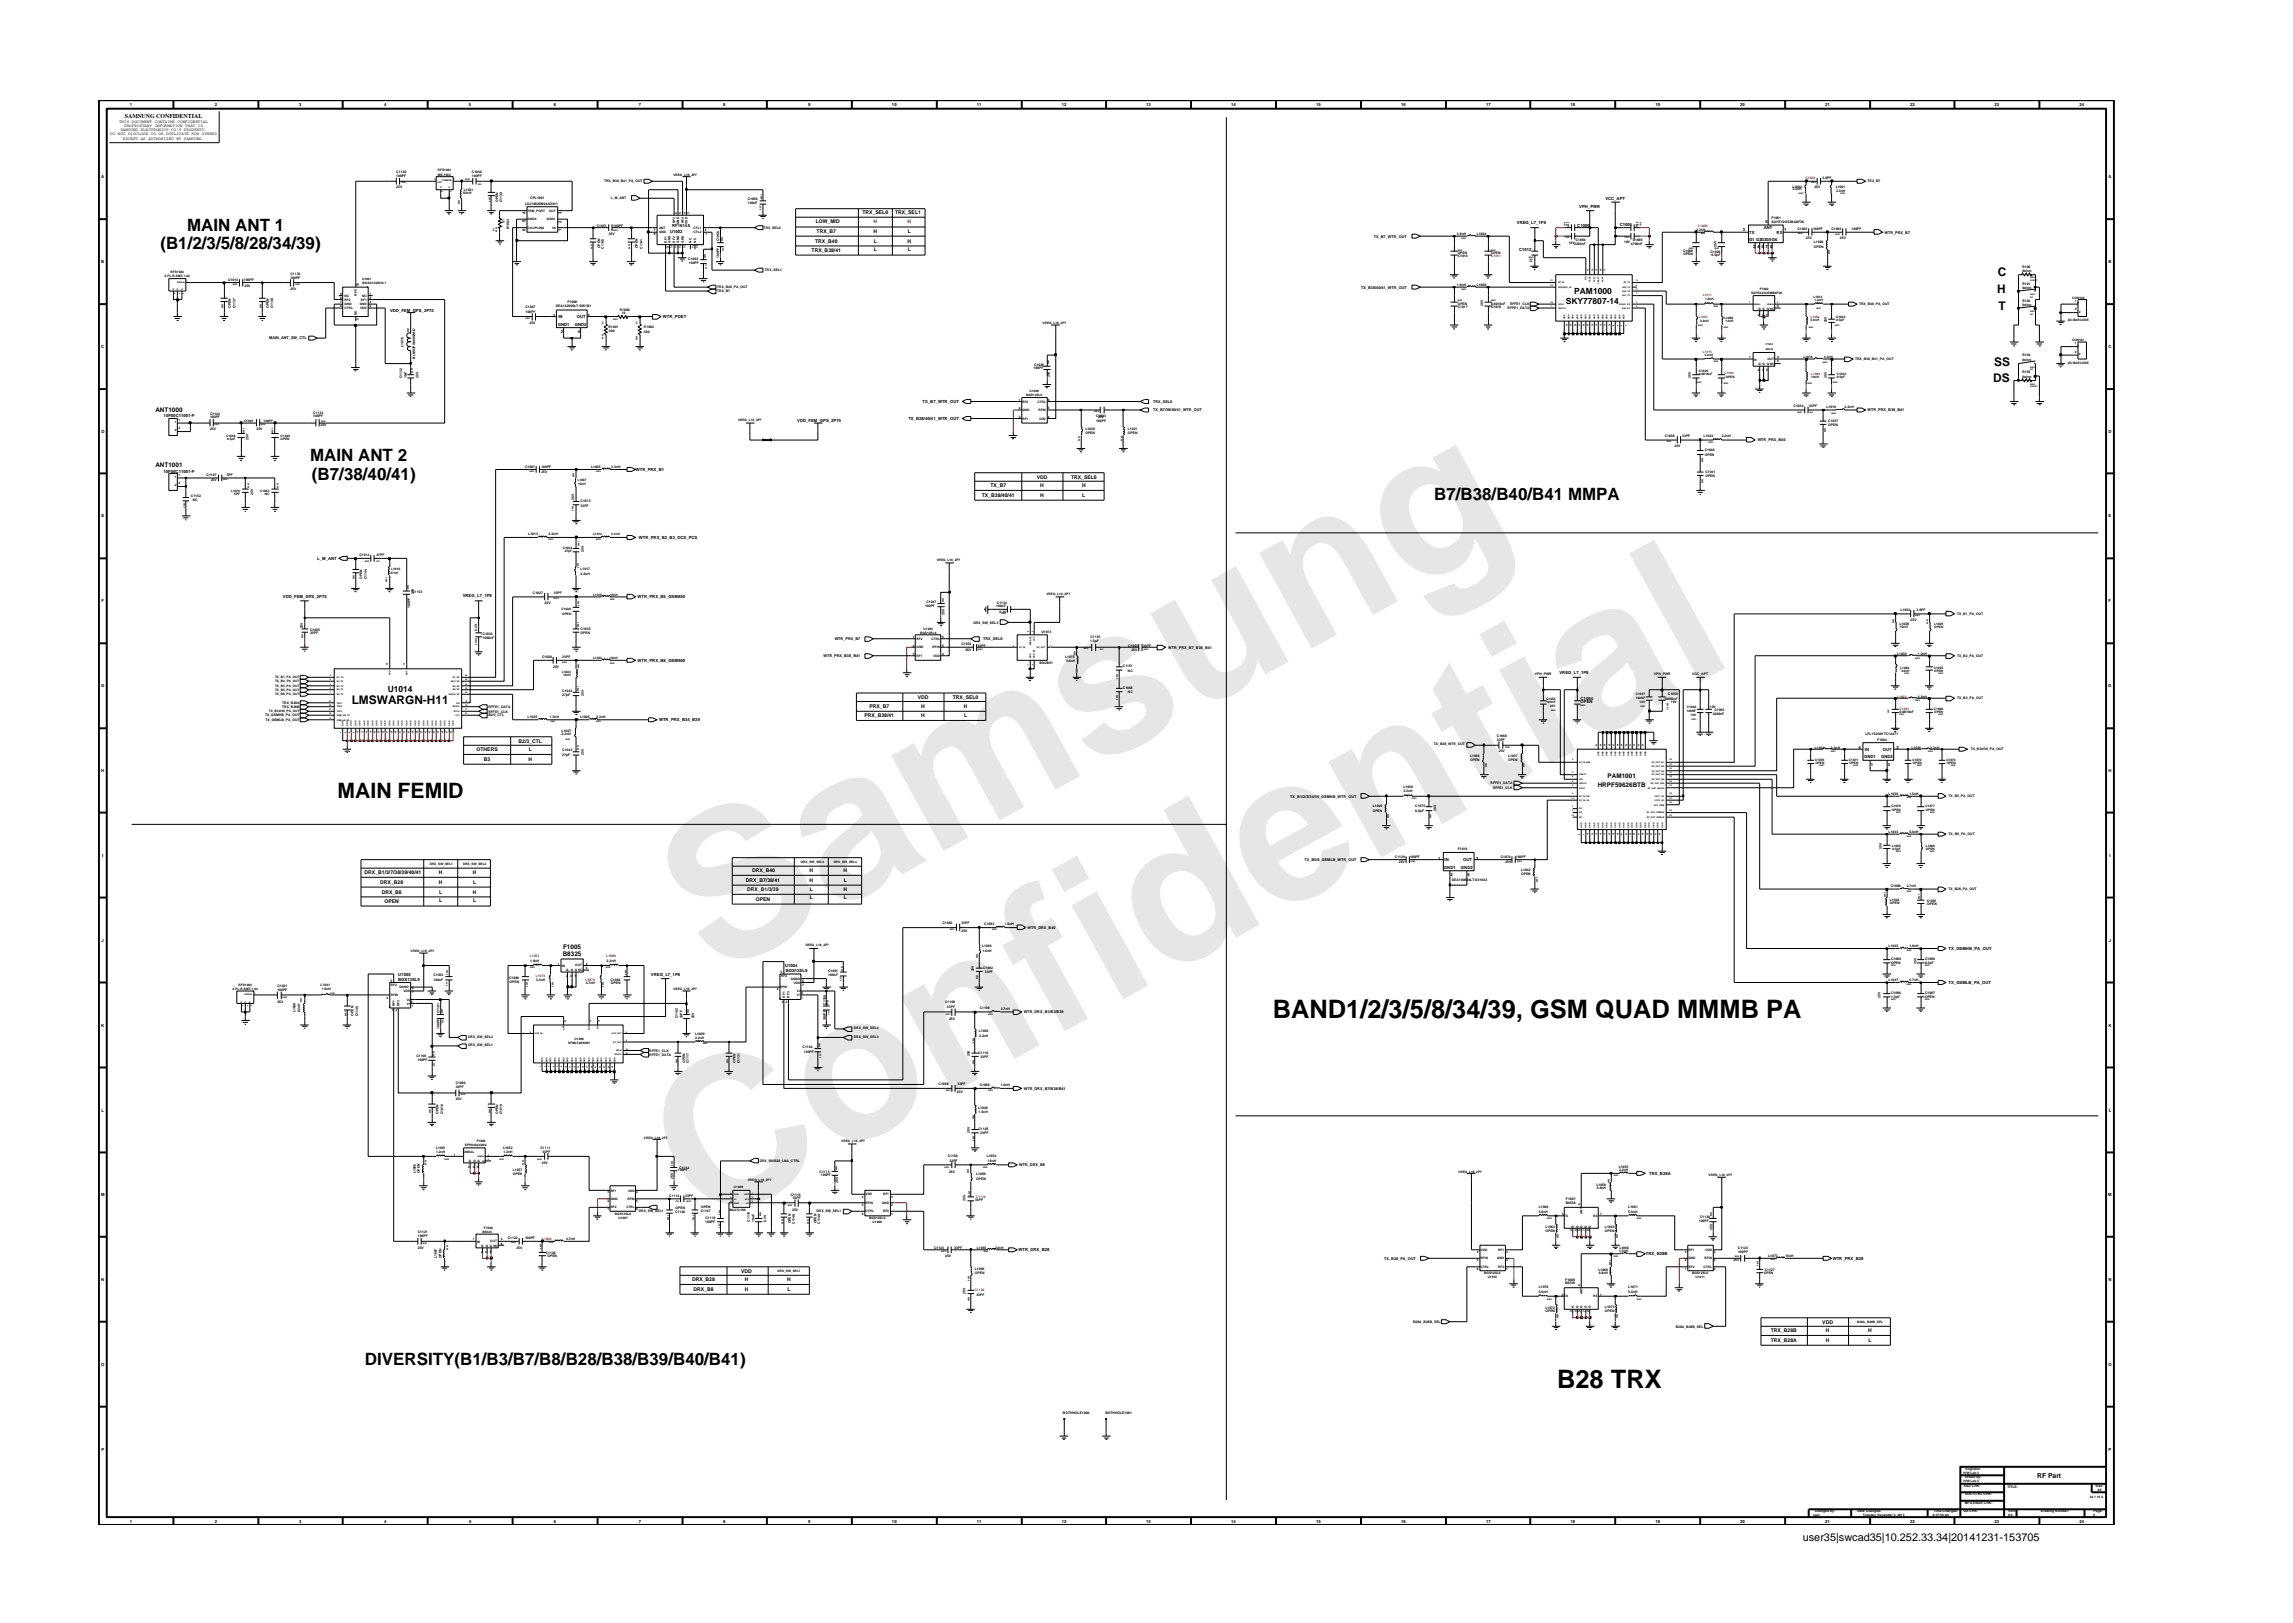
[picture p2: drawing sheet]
<svg xmlns="http://www.w3.org/2000/svg" width="297mm" height="210mm" viewBox="0 0 297 210" stroke-linecap="round" stroke-linejoin="round" font-family="sans-serif">
<defs><g id="words">
<g font-size="26.5" fill="#e6e6e6">
<text x="92.4" y="126.7" transform="rotate(-29 92.4 126.7)">Samsung</text>
<text x="91.1" y="159.4" transform="rotate(-29 91.1 159.4)">Confidential</text>
</g>
<g font-size="3.3">
<text x="164.9" y="131.9">BAND1/2/3/5/8/34/39, GSM QUAD MMMB PA</text>
<text x="201.7" y="179.9">B28 TRX</text>
</g>
<text font-size="2.7" x="43.7" y="103.4">MAIN FEMID</text>
<g font-size="2.2">
<text x="24.2" y="29.9">MAIN ANT 1</text>
<text x="20.8" y="32.3">(B1/2/3/5/8/28/34/39)</text>
<text x="40.2" y="59.7">MAIN ANT 2</text>
<text x="40.4" y="62.2">(B7/38/40/41)</text>
<text x="185.8" y="64.8">B7/B38/B40/B41 MMPA</text>
<text x="47.3" y="176.9">DIVERSITY(B1/B3/B7/B8/B28/B38/B39/B40/B41)</text>
</g>
<g font-size="1.5">
<text x="258.8" y="35.8">C</text>
<text x="258.7" y="37.9">H</text>
<text x="258.9" y="40.1">T</text>
<text x="258.3" y="47.4">SS</text>
<text x="258.2" y="49.4">DS</text>
<text x="45.6" y="91.2">LMSWARGN-H11</text>
</g>
<text font-size="1.4" x="233.5" y="199.7">user35|swcad35|10.252.33.34|20141231-153705</text>
<g font-size="1.1">
<text x="202.8" y="39.4">SKY77807-14</text>
<text x="203.9" y="38.1">PAM1000</text>
<text x="50.2" y="89.7">U1014</text>
</g>
<text font-size=".9" x="263.9" y="191.4">RF Part</text>
<g font-size=".8">
<text x="16.2" y="15.3">SAMSUNG CONFIDENTIAL</text>
<text x="20.1" y="53.3">ANT1000</text>
<text x="20.1" y="60.4">ANT1001</text>
<text x="207" y="101.9">HRPF59626BTB</text>
<text x="208.3" y="100.8">PAM1001</text>
<text x="72.9" y="123.8">B8325</text>
<text x="72.9" y="122.9">F1005</text>
</g>
<g font-size=".7">
<text x="105.7" y="28.9">LOW_MID</text>
<text x="111.7" y="27.7">TRX_SEL0</text>
<text x="116" y="27.7">TRX_SEL1</text>
<text x="105.1" y="32.6">TRX_B38/41</text>
<text x="105.6" y="31.4">TRX_B40</text>
<text x="105.8" y="30.2">TRX_B7</text>
<text x="113.2" y="30.2">H</text>
<text x="113.2" y="31.4">L</text>
<text x="113.2" y="32.5">L</text>
<text x="117.6" y="31.4">H</text>
<text x="117.6" y="30.2">L</text>
<text x="117.6" y="32.5">L</text>
<text x="127.2" y="64.4">TX_B38/40/41</text>
<text x="128.3" y="63.1">TX_B7</text>
<text x="134.3" y="62">VDD</text>
<text x="134.7" y="64.4">H</text>
<text x="134.7" y="63.1">H</text>
<text x="138.7" y="62">TRX_SEL0</text>
<text x="140.2" y="63.1">H</text>
<text x="140.2" y="64.4">L</text>
<text x="112" y="92.9">PRX_B38/41</text>
<text x="112.6" y="91.7">PRX_B7</text>
<text x="118.9" y="90.6">VDD</text>
<text x="119.3" y="92.9">H</text>
<text x="119.3" y="91.7">H</text>
<text x="123.4" y="90.6">TRX_SEL0</text>
<text x="124.8" y="91.7">H</text>
<text x="124.9" y="92.9">L</text>
<text x="61.7" y="97.3">OTHERS</text>
<text x="62.7" y="98.6">B3</text>
<text x="67.2" y="96.2">B2/3_CTL</text>
<text x="68.5" y="98.6">H</text>
<text x="68.5" y="97.3">L</text>
<text x="47.2" y="113.2">DRX_B1/3/7/38/39/40/41</text>
<text x="56.9" y="113.2">H</text>
<text x="61.3" y="113.2">H</text>
<text x="97.4" y="113">DRX_B40</text>
<text x="104.9" y="113">H</text>
<text x="109.3" y="113">H</text>
<text x="49.3" y="114.5">DRX_B28</text>
<text x="49.4" y="115.8">DRX_B8</text>
<text x="49.8" y="116.9">OPEN</text>
<text x="56.9" y="114.5">H</text>
<text x="56.9" y="115.8">L</text>
<text x="56.9" y="116.9">L</text>
<text x="61.3" y="115.8">H</text>
<text x="61.3" y="114.5">L</text>
<text x="61.3" y="116.9">L</text>
<text x="96.6" y="114.2">DRX_B7/38/41</text>
<text x="96.8" y="115.4">DRX_B1/3/39</text>
<text x="97.9" y="116.7">OPEN</text>
<text x="104.9" y="114.2">H</text>
<text x="104.9" y="116.5">L</text>
<text x="104.9" y="115.4">L</text>
<text x="109.3" y="115.4">H</text>
<text x="109.3" y="116.5">L</text>
<text x="109.3" y="114.2">L</text>
<text x="89.6" y="166">DRX_B28</text>
<text x="89.8" y="167.2">DRX_B8</text>
<text x="96" y="164.9">VDD</text>
<text x="96.5" y="167.2">H</text>
<text x="96.5" y="166">H</text>
<text x="102" y="166">H</text>
<text x="102" y="167.2">L</text>
<text x="229.4" y="172.6">TRX_B28B</text>
<text x="229.4" y="173.8">TRX_B28A</text>
<text x="236.1" y="171.5">VDD</text>
<text x="236.5" y="173.8">H</text>
<text x="236.5" y="172.6">H</text>
<text x="242" y="172.6">H</text>
<text x="242.1" y="173.8">L</text>
</g>
<g font-size=".7" fill="#f00">
<text x="113.2" y="28.9">H</text>
<text x="117.6" y="28.9">H</text>
</g>
<g font-size=".5">
<text x="14.3" y="17.5">DO NOT DISCLOSE TO OR DUPLICATE FOR OTHERS</text>
<text x="15.4" y="15.9">THIS DOCUMENT CONTAINS CONFIDENTIAL</text>
<text x="15.6" y="17">SAMSUNG ELECTRONICS CO’S PROPERTY.</text>
<text x="16.1" y="16.4">PROPRIETARY INFORMATION THAT IS</text>
<text x="16.8" y="13.8">1</text>
<text x="27.8" y="13.8">2</text>
<text x="38.7" y="13.8">3</text>
<text x="49.7" y="13.8">4</text>
<text x="60.8" y="13.8">5</text>
<text x="71.8" y="13.8">6</text>
<text x="82.8" y="13.8">7</text>
<text x="93.7" y="13.8">8</text>
<text x="104.7" y="13.8">9</text>
<text x="115.6" y="13.8">10</text>
<text x="126.6" y="13.8">11</text>
<text x="137.6" y="13.8">12</text>
<text x="148.5" y="13.8">13</text>
<text x="159.5" y="13.8">14</text>
<text x="170.5" y="13.8">15</text>
<text x="181.5" y="13.8">16</text>
<text x="192.5" y="13.8">17</text>
<text x="203.4" y="13.8">18</text>
<text x="214.4" y="13.8">19</text>
<text x="225.4" y="13.8">20</text>
<text x="236.4" y="13.8">21</text>
<text x="247.5" y="13.8">22</text>
<text x="258.4" y="13.8">23</text>
<text x="269.4" y="13.8">24</text>
<text x="13.1" y="23.1">A</text>
<text x="15.9" y="18.1">EXCEPT AS AUTHORIZED BY SAMSUNG.</text>
<text x="273.1" y="23.1">A</text>
<text x="68.1" y="29.9" transform="rotate(-90 68.1 29.9)">6</text>
<text x="68.1" y="28.8" transform="rotate(-90 68.1 28.8)">5</text>
<text x="68.1" y="27.7" transform="rotate(-90 68.1 27.7)">4</text>
<text x="72.7" y="29.9" transform="rotate(-90 72.7 29.9)">1</text>
<text x="72.7" y="28.9" transform="rotate(-90 72.7 28.9)">2</text>
<text x="72.7" y="27.8" transform="rotate(-90 72.7 27.8)">3</text>
<text x="87.1" y="29.5">RF1614A</text>
<text x="196.5" y="29">VREG_L7_1P8</text>
<text x="204.3" y="29.4">C1000</text>
<text x="204.6" y="27">VPH_PWR</text>
<text x="208" y="25.9">VCC_APT</text>
<text x="209.8" y="29.2">C1001</text>
<text x="225.7" y="29.9">3</text>
<text x="228.5" y="29.7">ANT</text>
<text x="228.7" y="28.9">6</text>
<text x="231.1" y="29.9">1</text>
<text x="13.1" y="34.1">B</text>
<text x="86.8" y="30.1">U1002</text>
<text x="178" y="30.8">TX_B7_WTR_OUT</text>
<text x="196.8" y="32.5">C1012</text>
<text x="226.6" y="31.3">G1 G2G3G5G6</text>
<text x="226.6" y="30.3">TX</text>
<text x="227.1" y="32.1">2 4</text>
<text x="228.2" y="32.1">5</text>
<text x="228.7" y="32.1">7 8</text>
<text x="230.2" y="30.3">RX</text>
<text x="244.1" y="30.3">WTR_PRX_B7</text>
<text x="273.1" y="34.1">B</text>
<text x="50.5" y="40.4">VDD_FEM_GPS_2P75</text>
<text x="71.7" y="41">1</text>
<text x="72.3" y="41.2">IN</text>
<text x="74.7" y="41.2">OUT</text>
<text x="76.1" y="41">3</text>
<text x="85.9" y="41.2">WTR_PDET</text>
<text x="176.3" y="37.4">TX_B38/40/41_WTR_OUT</text>
<text x="13.1" y="45.1">C</text>
<text x="34.9" y="44">MAIN_ANT_SW_CTL</text>
<text x="72.2" y="42.3">GND1</text>
<text x="72.7" y="43.1">2</text>
<text x="74.4" y="42.3">GND2</text>
<text x="74.9" y="43.1">4</text>
<text x="273.1" y="45.1">C</text>
<text x="119.5" y="52.2">TX_B7_WTR_OUT</text>
<text x="149.4" y="53.3">TX_B7/38/40/41_WTR_OUT</text>
<text x="149.4" y="52.2">TRX_SEL0</text>
<text x="241.9" y="53.3">WTR_PRX_B38_B41</text>
<text x="13.1" y="56.1">D</text>
<text x="21.2" y="54">10F00C11001-P</text>
<text x="103.3" y="54.7">VDD_FEM_GPS_2P75</text>
<text x="117.7" y="54.4">TX_B38/40/41_WTR_OUT</text>
<text x="227.7" y="57.2">WTR_PRX_B40</text>
<text x="273.1" y="56.1">D</text>
<text x="21.2" y="61.2">10F00C11001-P</text>
<text x="82.4" y="61">WTR_PRX_B1</text>
<text x="13.1" y="67">E</text>
<text x="82.7" y="69.8">WTR_PRX_B2_B3_DCS_PCS</text>
<text x="273.1" y="67">E</text>
<text x="36.6" y="77.5">VDD_FEM_GPS_2P75</text>
<text x="41.1" y="72.5">L_M_ANT</text>
<text x="59.9" y="77.4">VREG_L7_1P8</text>
<text x="82.6" y="77.5">WTR_PRX_B5_GSM850</text>
<text x="13.2" y="78">F</text>
<text x="108.1" y="82.9">WTR_PRX_B7</text>
<text x="127.4" y="82.9">TRX_SEL0</text>
<text x="273.2" y="78">F</text>
<text x="13.1" y="89">G</text>
<text x="82.6" y="85.7">WTR_PRX_B8_GSM900</text>
<text x="106.7" y="85.1">WTR_PRX_B38_B41</text>
<text x="151.3" y="84">WTR_PRX_B7_B38_B41</text>
<text x="202" y="87.3">VREG_L7_1P8</text>
<text x="273.1" y="89">G</text>
<text x="85.4" y="93.4">WTR_PRX_B34_B39</text>
<text x="204.8" y="91.1">OPEN</text>
<text x="204.8" y="90.6">C1064</text>
<text x="13.1" y="100.1">H</text>
<text x="240.7" y="97.1">4</text>
<text x="241.5" y="98.2">GND1</text>
<text x="241.6" y="97.3">IN</text>
<text x="242.3" y="99.2">1</text>
<text x="243.7" y="98.2">GND2</text>
<text x="243.9" y="97.3">OUT</text>
<text x="244.5" y="99.2">3</text>
<text x="245.7" y="97.1">2</text>
<text x="273.1" y="100.1">H</text>
<text x="167.1" y="103.3">TX_B1/2/3/34/39_GSMHB_WTR_OUT</text>
<text x="13.2" y="111">I</text>
<text x="169" y="111.5">TX_B5/8_GSMLB_WTR_OUT</text>
<text x="186.3" y="111.4">1</text>
<text x="187.1" y="112.6">GND1</text>
<text x="187.1" y="111.6">IN</text>
<text x="187.9" y="113.5">2</text>
<text x="189.3" y="112.6">GND2</text>
<text x="189.5" y="111.6">OUT</text>
<text x="190.1" y="113.5">4</text>
<text x="191.2" y="111.4">3</text>
<text x="273.3" y="111">I</text>
<text x="13.2" y="122">J</text>
<text x="101.7" y="125.3">U1004</text>
<text x="101.8" y="125.9">BGS13SL9</text>
<text x="133.1" y="120.4">WTR_DRX_B40</text>
<text x="252.4" y="123.1">TX_GSMHB_PA_OUT</text>
<text x="273.2" y="122">J</text>
<text x="51.6" y="126.4">U1005</text>
<text x="51.6" y="127">BGS13SL9</text>
<text x="84.3" y="126.4">VREG_L7_1P8</text>
<text x="132.6" y="131.3">WTR_DRX_B1/B3/B39</text>
<text x="252.4" y="127.5">TX_GSMLB_PA_OUT</text>
<text x="13.1" y="133">K</text>
<text x="273.1" y="133">K</text>
<text x="13.2" y="144">L</text>
<text x="132.6" y="141.2">WTR_DRX_B7/B38/B41</text>
<text x="273.2" y="144">L</text>
<text x="13.1" y="154.9">M</text>
<text x="132" y="151.1">WTR_DRX_B8</text>
<text x="213.6" y="152.2">TRX_B28A</text>
<text x="273.1" y="154.9">M</text>
<text x="13.1" y="165.9">N</text>
<text x="131.9" y="162.1">WTR_DRX_B28</text>
<text x="179.3" y="163.2">TX_B28_PA_OUT</text>
<text x="213.2" y="162.6">TRX_B28B</text>
<text x="237.4" y="163.2">WTR_PRX_B28</text>
<text x="273.1" y="165.9">N</text>
<text x="13.1" y="176.9">O</text>
<text x="273.1" y="176.9">O</text>
<text x="13.1" y="187.9">P</text>
<text x="273.1" y="187.9">P</text>
<text x="16.8" y="197.2">1</text>
<text x="27.8" y="197.2">2</text>
<text x="38.7" y="197.2">3</text>
<text x="49.7" y="197.2">4</text>
<text x="60.8" y="197.2">5</text>
<text x="71.8" y="197.2">6</text>
<text x="82.8" y="197.2">7</text>
<text x="93.7" y="197.2">8</text>
<text x="104.7" y="197.2">9</text>
<text x="115.6" y="197.2">10</text>
<text x="126.6" y="197.2">11</text>
<text x="137.6" y="197.2">12</text>
<text x="148.5" y="197.2">13</text>
<text x="159.5" y="197.2">14</text>
<text x="170.5" y="197.2">15</text>
<text x="181.5" y="197.2">16</text>
<text x="192.5" y="197.2">17</text>
<text x="203.4" y="197.2">18</text>
<text x="214.4" y="197.2">19</text>
<text x="225.4" y="197.2">20</text>
<text x="236.4" y="197.2">21</text>
<text x="247.5" y="197.2">22</text>
<text x="258.4" y="197.2">23</text>
<text x="269.4" y="197.2">24</text>
</g>
<g font-size=".4">
<text x="51.3" y="22.4">C1130</text>
<text x="51.3" y="22.9">100PF</text>
<text x="56.7" y="22.8">MS-156C</text>
<text x="56.7" y="22.2">RFS1001</text>
<text x="61.1" y="22.5">C1046</text>
<text x="61.1" y="22.9">100PF</text>
<text x="78.3" y="23.6">TRX_B38_B41_PA_OUT</text>
<text x="87.2" y="22.8">VREG_L18_2P7</text>
<text x="236.1" y="23.2">3.9PF</text>
<text x="241.9" y="23.6">TRX_B7</text>
<text x="51.3" y="24.4">25V</text>
<text x="60" y="25.2">82nH</text>
<text x="60.1" y="24.7">L1031</text>
<text x="64.5" y="26.2" transform="rotate(-90 64.5 26.2)">OPEN</text>
<text x="65" y="26.2" transform="rotate(-90 65 26.2)">C1139</text>
<text x="65.4" y="28.9" transform="rotate(-90 65.4 28.9)">51</text>
<text x="66" y="29.7" transform="rotate(-90 66 29.7)">R1003</text>
<text x="68" y="26.5">LDJ18829M24AD011</text>
<text x="68.4" y="29.6">COUPLING</text>
<text x="68.4" y="28.5">GND2</text>
<text x="68.4" y="27.4">TRM_PORT</text>
<text x="68.7" y="25.8">CPL1001</text>
<text x="70.9" y="28.5">GND1</text>
<text x="71.1" y="27.4">OUT</text>
<text x="71.6" y="29.6">IN</text>
<text x="77.3" y="29.4">C1051</text>
<text x="79.1" y="25.8">L_M_ANT</text>
<text x="79.4" y="29.4">100PF</text>
<text x="84.7" y="29.9">7</text>
<text x="85.4" y="29.6">ANT</text>
<text x="87.5" y="28.9" transform="rotate(-90 87.5 28.9)">RF3</text>
<text x="87.7" y="27.7" transform="rotate(-90 87.7 27.7)">6</text>
<text x="88" y="29.1" transform="rotate(-90 88 29.1)">GND</text>
<text x="88.2" y="27.7" transform="rotate(-90 88.2 27.7)">5</text>
<text x="88.6" y="28.9" transform="rotate(-90 88.6 28.9)">RF4</text>
<text x="88.8" y="27.7" transform="rotate(-90 88.8 27.7)">4</text>
<text x="89.1" y="29" transform="rotate(-90 89.1 29)">VDD</text>
<text x="89.3" y="27.7" transform="rotate(-90 89.3 27.7)">3</text>
<text x="89.8" y="29.6">CTL1</text>
<text x="91.3" y="29.9">2</text>
<text x="96.9" y="25.9">C1050</text>
<text x="96.9" y="26.4">100nF</text>
<text x="98.9" y="29.7">TRX_SEL0</text>
<text x="219.7" y="29.9">2.2nH</text>
<text x="229.5" y="28.9">SAYEY2G53BA0F3K</text>
<text x="229.5" y="28.4">F1001</text>
<text x="232.2" y="24.3">L1002</text>
<text x="232.2" y="24.7">3.3nH</text>
<text x="232.8" y="29.7">C1002</text>
<text x="234.9" y="29.7">100PF</text>
<text x="235" y="24.4">25V</text>
<text x="237.2" y="29.7">C1003</text>
<text x="237.8" y="24.4">L1001</text>
<text x="237.8" y="24.8">3.3nH</text>
<text x="239.9" y="29.7">100PF</text>
<text x="21.3" y="35.9">X.FL-R-SMT-1-64</text>
<text x="22.1" y="35.4">RFS1002</text>
<text x="37.6" y="35.6">C1136</text>
<text x="77.7" y="32.2" transform="rotate(-90 77.7 32.2)">OPEN</text>
<text x="78.2" y="32.2" transform="rotate(-90 78.2 32.2)">C1140</text>
<text x="78.9" y="30.5">25V</text>
<text x="82.6" y="32.2" transform="rotate(-90 82.6 32.2)">OPEN</text>
<text x="83.2" y="32.2" transform="rotate(-90 83.2 32.2)">C1141</text>
<text x="84.7" y="30.5">8</text>
<text x="85.4" y="30.2">GND</text>
<text x="86.4" y="31.4" transform="rotate(-90 86.4 31.4)">RF1</text>
<text x="86.6" y="32.1" transform="rotate(-90 86.6 32.1)">9</text>
<text x="86.9" y="31.4" transform="rotate(-90 86.9 31.4)">GND</text>
<text x="87.1" y="32.2" transform="rotate(-90 87.1 32.2)">10</text>
<text x="87.5" y="31.4" transform="rotate(-90 87.5 31.4)">RF2</text>
<text x="87.7" y="32.2" transform="rotate(-90 87.7 32.2)">11</text>
<text x="88" y="31.4" transform="rotate(-90 88 31.4)">GND</text>
<text x="88.2" y="32.2" transform="rotate(-90 88.2 32.2)">12</text>
<text x="88.6" y="31.4" transform="rotate(-90 88.6 31.4)">GND</text>
<text x="88.8" y="32.2" transform="rotate(-90 88.8 32.2)">13</text>
<text x="89.2" y="33.7">C1062</text>
<text x="89.2" y="34.2">100PF</text>
<text x="89.6" y="31.4" transform="rotate(-90 89.6 31.4)">NC</text>
<text x="89.8" y="30.2">CTL2</text>
<text x="89.9" y="32.2" transform="rotate(-90 89.9 32.2)">14</text>
<text x="90.2" y="31.4" transform="rotate(-90 90.2 31.4)">NC</text>
<text x="90.4" y="32.2" transform="rotate(-90 90.4 32.2)">15</text>
<text x="91.4" y="30.5">1</text>
<text x="93.2" y="33.4" transform="rotate(-90 93.2 33.4)">100PF</text>
<text x="93.2" y="31.3" transform="rotate(-90 93.2 31.3)">C1056</text>
<text x="99.1" y="35.2">TRX_SEL1</text>
<text x="188.7" y="30.4">3.9nH</text>
<text x="188.8" y="32.9">OPEN</text>
<text x="188.8" y="33.3">C1010</text>
<text x="191.3" y="30.4">L1004</text>
<text x="193.2" y="32.9">OPEN</text>
<text x="203.2" y="31.6">16V2200nF</text>
<text x="204.1" y="31.2">C1004</text>
<text x="210.4" y="31.5">10V</text>
<text x="211.3" y="31.7">4700nF</text>
<text x="211.5" y="31.2">C1005</text>
<text x="218" y="32.6">C1008</text>
<text x="218.1" y="33">OPEN</text>
<text x="221.6" y="32.8">C1009</text>
<text x="221.7" y="33.2">0.5pF</text>
<text x="222.3" y="31.9" transform="rotate(-90 222.3 31.9)">25V</text>
<text x="233.9" y="31">25V</text>
<text x="235" y="31.5">L1006</text>
<text x="235" y="32.1">OPEN</text>
<text x="238.3" y="31">25V</text>
<text x="262" y="35.2">0ohm</text>
<text x="262" y="34.7">R100</text>
<text x="29.6" y="36.4">C1013</text>
<text x="29.9" y="39.9" transform="rotate(-90 29.9 39.9)">OPEN</text>
<text x="30.5" y="39.9" transform="rotate(-90 30.5 39.9)">C1137</text>
<text x="31.6" y="36.4">100PF</text>
<text x="31.7" y="37.2">25V</text>
<text x="34.8" y="39.9" transform="rotate(-90 34.8 39.9)">OPEN</text>
<text x="35.4" y="39.9" transform="rotate(-90 35.4 39.9)">C1138</text>
<text x="37.6" y="37.6">25V</text>
<text x="37.6" y="36.1">100PF</text>
<text x="44.1" y="39.8">6</text>
<text x="44.1" y="39.3">7</text>
<text x="44.1" y="38.7">8</text>
<text x="44.1" y="38.2">9</text>
<text x="44.6" y="40.1">CTRL</text>
<text x="44.6" y="39.5">GND</text>
<text x="44.6" y="39">RF2</text>
<text x="44.6" y="38.4">NC</text>
<text x="46.2" y="40.8" transform="rotate(-90 46.2 40.8)">NC</text>
<text x="46.2" y="38.3" transform="rotate(-90 46.2 38.3)">RFC</text>
<text x="46.5" y="41.4" transform="rotate(-90 46.5 41.4)">5</text>
<text x="46.5" y="37.1" transform="rotate(-90 46.5 37.1)">10</text>
<text x="46.6" y="39.5">GND</text>
<text x="46.7" y="40.1">VDD</text>
<text x="46.7" y="39">RF1</text>
<text x="46.9" y="36.3">U1001</text>
<text x="46.9" y="38.4">NC</text>
<text x="47" y="36.8">BGSA12GN10-1</text>
<text x="47.9" y="38.2">1</text>
<text x="47.9" y="38.7">2</text>
<text x="47.9" y="39.3">3</text>
<text x="47.9" y="39.8">4</text>
<text x="68.1" y="40.5">100PF</text>
<text x="68.1" y="39.9">C1067</text>
<text x="72" y="39.8">DEA162690LT-5051B1</text>
<text x="73.5" y="39.3">F1000</text>
<text x="80.3" y="40.2">R1000</text>
<text x="80.5" y="40.7">18</text>
<text x="92.9" y="37.4">TRX_B40_PA_OUT</text>
<text x="92.9" y="37.9">TRX_B7</text>
<text x="188.7" y="37">1.8nH</text>
<text x="188.8" y="39.9">C1017</text>
<text x="188.8" y="39.5">OPEN</text>
<text x="191.3" y="37">L1008</text>
<text x="192.1" y="39.7" transform="rotate(-90 192.1 39.7)">25V</text>
<text x="193.2" y="39.5">0.0010nF</text>
<text x="193.2" y="39.9">C1018</text>
<text x="195.3" y="40.1">RFFE1_DATA</text>
<text x="195.6" y="39.6">RFFE1_CLK</text>
<text x="220.2" y="41.7">3.9nH</text>
<text x="220.9" y="38.8">1.0nH</text>
<text x="223.4" y="41.3">L1000</text>
<text x="223.5" y="41.7">12nH</text>
<text x="226.9" y="38">SAFEA2G35MB0F3K</text>
<text x="227.7" y="40.9">2</text>
<text x="227.8" y="40.2">G G GNC</text>
<text x="228" y="37.6">F1002</text>
<text x="228.3" y="40.9">3</text>
<text x="228.8" y="40.9">5</text>
<text x="230.2" y="39.8">6</text>
<text x="234.6" y="41.6">5.6nH</text>
<text x="234.9" y="38.6">L1012</text>
<text x="235" y="39">1.2nH</text>
<text x="236.7" y="41.8" transform="rotate(-90 236.7 41.8)">25V</text>
<text x="237.9" y="41.6">0.5pF</text>
<text x="237.9" y="41.2">C1023</text>
<text x="240.8" y="39.6">TRX_B40_PA_OUT</text>
<text x="262" y="39.1">R102</text>
<text x="262" y="39.7">0ohm</text>
<text x="262" y="36.9">R101</text>
<text x="262" y="37.5">0ohm</text>
<text x="267.9" y="41.6">2D-BARCODE</text>
<text x="268.4" y="38.7">CON100</text>
<text x="268.8" y="39.1">1</text>
<text x="268.8" y="40.2">2</text>
<text x="269.1" y="39.4">1</text>
<text x="269.3" y="40.5">2</text>
<text x="52.3" y="44.9" transform="rotate(-90 52.3 44.9)">L1076</text>
<text x="53.8" y="46.5" transform="rotate(-90 53.8 46.5)">BLM03PX800SN1D</text>
<text x="68.6" y="42">25V</text>
<text x="78.8" y="42.4">R1001</text>
<text x="78.9" y="43">300</text>
<text x="83.4" y="43.1">300</text>
<text x="83.4" y="42.5">R1002</text>
<text x="133.9" y="47.8">100PF</text>
<text x="134" y="47.4">C1026</text>
<text x="135.1" y="42">VREG_L18_2P7</text>
<text x="220.8" y="46.1">3.3nH</text>
<text x="226.6" y="46.4">1</text>
<text x="227.2" y="46.8">IN</text>
<text x="227.8" y="47.3">G G GNC</text>
<text x="229" y="46.7">OUT</text>
<text x="230.2" y="46.9">6</text>
<text x="230.2" y="46.4">4</text>
<text x="233.6" y="46.4">L1016</text>
<text x="236.3" y="46.4">3.3nH</text>
<text x="240.3" y="46.7">TRX_B38_B41_PA_OUT</text>
<text x="262" y="46.2">R104</text>
<text x="262" y="46.8">0ohm</text>
<text x="267.9" y="47.1">2D-BARCODE</text>
<text x="268.4" y="44.2">CON101</text>
<text x="268.8" y="44.6">1</text>
<text x="268.8" y="45.7">2</text>
<text x="269.1" y="44.9">1</text>
<text x="269.3" y="46">2</text>
<text x="27.2" y="53.7">C1142</text>
<text x="40.6" y="53.6">C1133</text>
<text x="52.1" y="49" transform="rotate(-90 52.1 49)">C1132</text>
<text x="52.7" y="49" transform="rotate(-90 52.7 49)">1NF</text>
<text x="54.2" y="49" transform="rotate(-90 54.2 49)">25V</text>
<text x="132" y="51.9">1</text>
<text x="132" y="53">2</text>
<text x="132.4" y="52.2">RF2</text>
<text x="132.4" y="53.3">GND</text>
<text x="132.9" y="51.3">BGS12SL6</text>
<text x="133.4" y="50.8">U1000</text>
<text x="134.4" y="52.2">CTRL</text>
<text x="134.5" y="53.3">RFIN</text>
<text x="135.7" y="53">5</text>
<text x="135.7" y="51.9">6</text>
<text x="136" y="48.9" transform="rotate(-90 136 48.9)">25V</text>
<text x="219" y="49" transform="rotate(-90 219 49)">25V</text>
<text x="220.1" y="48.6">0.0010nF</text>
<text x="220.1" y="48.2">C1029</text>
<text x="223.5" y="48.9">OPEN</text>
<text x="227.7" y="48">2</text>
<text x="228.3" y="48">3</text>
<text x="228.8" y="48">5</text>
<text x="232.4" y="52.8">C1034</text>
<text x="234.3" y="52.8">33PF</text>
<text x="234.6" y="49">10nH</text>
<text x="236.6" y="52.9">L1019</text>
<text x="236.7" y="49" transform="rotate(-90 236.7 49)">25V</text>
<text x="237.9" y="48.6">C1032</text>
<text x="237.9" y="49">0.5pF</text>
<text x="238.9" y="52.9">2.2nH</text>
<text x="262" y="49">0ohm</text>
<text x="262" y="48.4">R105</text>
<text x="22.6" y="54.8">1</text>
<text x="22.6" y="55.9">2</text>
<text x="23.1" y="54.5">1</text>
<text x="23.1" y="55.6">2</text>
<text x="27.2" y="54.2">100PF</text>
<text x="27.2" y="55.7">25V</text>
<text x="29.3" y="56.6">C1048</text>
<text x="29.4" y="57">0.5pF</text>
<text x="31.6" y="54.6">C1045</text>
<text x="32.2" y="56.9" transform="rotate(-90 32.2 56.9)">25V</text>
<text x="33.2" y="55.7">25V</text>
<text x="34.1" y="54.6">100PF</text>
<text x="36.4" y="57">OPEN</text>
<text x="36.4" y="56.6">C1049</text>
<text x="40.6" y="54">100PF</text>
<text x="41.5" y="55.2">25V</text>
<text x="95.6" y="54.5">VREG_L18_2P7</text>
<text x="132" y="54.1">3</text>
<text x="132.4" y="54.4">RF1</text>
<text x="134.6" y="54.4">VDD</text>
<text x="135.7" y="54.1">4</text>
<text x="140.6" y="55.7">L1020</text>
<text x="140.6" y="56.2">OPEN</text>
<text x="142" y="54">C1033</text>
<text x="142" y="54.6">100PF</text>
<text x="142.2" y="54.1">25V</text>
<text x="146.1" y="55.7">L1021</text>
<text x="146.1" y="56.2">OPEN</text>
<text x="215.6" y="56.7">C1038</text>
<text x="216.9" y="57.9">25V</text>
<text x="217.9" y="56.7">33PF</text>
<text x="220.7" y="56.7">L1022</text>
<text x="220.8" y="58.4">C1040</text>
<text x="220.8" y="59">OPEN</text>
<text x="223" y="56.7">2.2nH</text>
<text x="236.8" y="54.6">C1037</text>
<text x="236.8" y="55.1">OPEN</text>
<text x="22.6" y="61.9">1</text>
<text x="22.6" y="63">2</text>
<text x="23.1" y="61.6">1</text>
<text x="23.1" y="62.7">2</text>
<text x="24.7" y="64.4">C1152</text>
<text x="25" y="64.9">NC</text>
<text x="26.8" y="61.6">C1107</text>
<text x="27.3" y="62.3">25V</text>
<text x="29.4" y="61.6">5PF</text>
<text x="29.9" y="63.7">L1074</text>
<text x="30.3" y="64.1">5PF</text>
<text x="32.8" y="64.1" transform="rotate(-90 32.8 64.1)">25V</text>
<text x="33.7" y="63.7">C1063</text>
<text x="34.3" y="64.1">NC</text>
<text x="68" y="60.6">C1007</text>
<text x="70.1" y="61.2">25V</text>
<text x="70.1" y="60.6">100PF</text>
<text x="74.4" y="64.8" transform="rotate(-90 74.4 64.8)">25V</text>
<text x="74.8" y="62.3">L1007</text>
<text x="74.9" y="62.9">15nH</text>
<text x="75.2" y="65.6">33PF</text>
<text x="75.2" y="65.1">C1015</text>
<text x="76.6" y="60.6">L1005</text>
<text x="79.2" y="60.6">3.3nH</text>
<text x="220.9" y="61.2">C1041</text>
<text x="220.9" y="61.8">OPEN</text>
<text x="68.4" y="69.4">L1013</text>
<text x="71.1" y="69.4">2.2nH</text>
<text x="72.9" y="71.1">C1024</text>
<text x="73.1" y="71.5">27pF</text>
<text x="75.6" y="71.5" transform="rotate(-90 75.6 71.5)">25V</text>
<text x="76.8" y="69.2">L1014</text>
<text x="79.2" y="69.2">3.3nH</text>
<text x="46.6" y="72.1">C1014</text>
<text x="46.9" y="75" transform="rotate(-90 46.9 75)">OPEN</text>
<text x="47.5" y="75.1" transform="rotate(-90 47.5 75.1)">C1144</text>
<text x="48.8" y="72.1">47PF</text>
<text x="50.6" y="74.3">47nH</text>
<text x="50.7" y="73.9">L1010</text>
<text x="53.4" y="76.8">C1153</text>
<text x="53.6" y="77" transform="rotate(-90 53.6 77)">25V</text>
<text x="69" y="77">C1027</text>
<text x="71.7" y="77">33PF</text>
<text x="75.2" y="74.5">2.2nH</text>
<text x="75.2" y="73.9">L1017</text>
<text x="76.8" y="77.2">L1018</text>
<text x="79" y="77.2">15nH</text>
<text x="121.3" y="72.7">VREG_L18_2P7</text>
<text x="135.6" y="77.1">VREG_L18_2P7</text>
<text x="39.2" y="81.4" transform="rotate(-90 39.2 81.4)">25V</text>
<text x="40.2" y="81.7">C1025</text>
<text x="40.2" y="82.1">33PF</text>
<text x="53.1" y="78.8" transform="rotate(-90 53.1 78.8)">100PF</text>
<text x="61.8" y="81.7" transform="rotate(-90 61.8 81.7)">6.3V</text>
<text x="62.5" y="82.2">C1036</text>
<text x="62.5" y="82.7">1000nF</text>
<text x="70.6" y="78.3">25V</text>
<text x="72.7" y="79">C1028</text>
<text x="72.8" y="79.6">OPEN</text>
<text x="75.2" y="82.1">OPEN</text>
<text x="75.2" y="81.6">C1035</text>
<text x="118.2" y="83.8">2</text>
<text x="118.2" y="82.7">1</text>
<text x="118.7" y="84">GND</text>
<text x="118.7" y="82.9">RF2</text>
<text x="119.2" y="82.2">BGS12SL6</text>
<text x="119.6" y="81.6">U1003</text>
<text x="119.8" y="78.6">100PF</text>
<text x="120" y="78.2">C1047</text>
<text x="120.7" y="82.9">CTRL</text>
<text x="120.8" y="84">RFIN</text>
<text x="122" y="82.7">6</text>
<text x="122" y="83.8">5</text>
<text x="122.4" y="79.6" transform="rotate(-90 122.4 79.6)">25V</text>
<text x="124.5" y="83.6">C1052</text>
<text x="126.1" y="80.8">DRX_SW_SEL3</text>
<text x="126.7" y="83.8">33PF</text>
<text x="129.1" y="78.7">100nF</text>
<text x="129.1" y="78.3">C1134</text>
<text x="129.5" y="79.4">6.3V</text>
<text x="134.9" y="82.1">U1013</text>
<text x="141.2" y="83.2">1.5pF</text>
<text x="141.2" y="82.7">C1135</text>
<text x="146.1" y="83.8">C1053</text>
<text x="148.1" y="83.8">33PF</text>
<text x="246.1" y="81.4">15nH</text>
<text x="246.1" y="81">L1028</text>
<text x="246.2" y="79.1">L1033</text>
<text x="247.5" y="80.5">25V</text>
<text x="248.3" y="79.1">3.9PF</text>
<text x="250.6" y="81">L1029</text>
<text x="250.6" y="81.4">OPEN</text>
<text x="253.5" y="79.7">TX_B1_PA_OUT</text>
<text x="35.6" y="87.9">TX_B1_PA_OUT</text>
<text x="35.6" y="89">TX_B3_PA_OUT</text>
<text x="35.6" y="89.5">TX_B5_PA_OUT</text>
<text x="35.6" y="88.4">TX_B2_PA_OUT</text>
<text x="70.2" y="85.3">C1039</text>
<text x="71.7" y="86.6">25V</text>
<text x="72.8" y="87.2">L1024</text>
<text x="72.8" y="89.7">C1042</text>
<text x="72.8" y="85.3">33PF</text>
<text x="72.9" y="87.6">15nH</text>
<text x="76.8" y="85.4">L1023</text>
<text x="79" y="85.4">10nH</text>
<text x="118.2" y="84.9">3</text>
<text x="118.7" y="85.1">RF1</text>
<text x="120.9" y="85.1">VDD</text>
<text x="122" y="84.9">4</text>
<text x="125.1" y="84.3">25V</text>
<text x="134.6" y="86">BGU8H1</text>
<text x="138" y="85.3">L1075</text>
<text x="138.1" y="85.7">5.6nH</text>
<text x="145.5" y="89.3">C1068</text>
<text x="145.5" y="86.5">C1151</text>
<text x="146.1" y="89.8">NC</text>
<text x="146.1" y="87.1">NC</text>
<text x="146.6" y="84.3">25V</text>
<text x="198.8" y="87.5">VPH_PWR</text>
<text x="214.2" y="87.5">VPH_PWR</text>
<text x="219.2" y="87.5">VCC_APT</text>
<text x="245.8" y="84.9">L1030</text>
<text x="246.2" y="86.6">L1084</text>
<text x="246.3" y="87.1">22nH</text>
<text x="248.4" y="84.9">1.2nH</text>
<text x="250.5" y="86.6">C1055</text>
<text x="250.6" y="87.1">OPEN</text>
<text x="253.5" y="85.1">TX_B2_PA_OUT</text>
<text x="34.3" y="92.8">TX_GSMHB_PA_OUT</text>
<text x="34.4" y="93.4">TX_GSMLB_PA_OUT</text>
<text x="34.8" y="92.3">TX_B34/39_PA_OUT</text>
<text x="35.6" y="90.1">TX_B8_PA_OUT</text>
<text x="36.6" y="91.2">TRX_B28A</text>
<text x="36.6" y="91.7">TRX_B28B</text>
<text x="63.3" y="91.7">RFFE1_DATA</text>
<text x="63.3" y="92.3">RFFE1_CLK</text>
<text x="63.3" y="92.8">B2/3_CTL</text>
<text x="68.4" y="93">L1025</text>
<text x="71.2" y="93">1.5nH</text>
<text x="72.8" y="94.8">L1027</text>
<text x="72.8" y="95.3">2.2nH</text>
<text x="72.8" y="90.2">27pF</text>
<text x="75.2" y="93.1">L1026</text>
<text x="75.6" y="90.1" transform="rotate(-90 75.6 90.1)">25V</text>
<text x="77.2" y="93.1">2.2nH</text>
<text x="193.9" y="95.5">C1069</text>
<text x="200.3" y="90.7">C1059</text>
<text x="200.3" y="91.1">100nF</text>
<text x="200.8" y="91.6">25V</text>
<text x="211.9" y="90.5">100NF</text>
<text x="211.9" y="90.1">C1057</text>
<text x="212.4" y="91.1">10V</text>
<text x="215.6" y="90.6">10000nF</text>
<text x="216.1" y="90">C1058</text>
<text x="216.4" y="91.1">10V</text>
<text x="218.5" y="92.2">100NF</text>
<text x="218.5" y="91.8">C1060</text>
<text x="219" y="92.7">10V</text>
<text x="221.5" y="91.7">10V</text>
<text x="221.9" y="92.7">2200nF</text>
<text x="222.1" y="92.1">C1065</text>
<text x="241.7" y="95.3">LFL152G01TC1A271</text>
<text x="243.2" y="95.9">F1004</text>
<text x="246.1" y="92.4">0.0010nF</text>
<text x="248.4" y="90.4">3.3nH</text>
<text x="250.5" y="92">C1066</text>
<text x="250.6" y="92.4">OPEN</text>
<text x="253.5" y="90.6">TX_B3_PA_OUT</text>
<text x="72.8" y="97.3">C1043</text>
<text x="72.8" y="97.9">27pF</text>
<text x="75.6" y="97.8" transform="rotate(-90 75.6 97.8)">25V</text>
<text x="185.7" y="96.5">TX_B28_WTR_OUT</text>
<text x="190.4" y="98.1">L1036</text>
<text x="190.4" y="98.6">OPEN</text>
<text x="193.1" y="101.6">RFFE1_DATA</text>
<text x="193.9" y="96">33PF</text>
<text x="194.2" y="97.5">25V</text>
<text x="195.4" y="98.1">L1037</text>
<text x="195.4" y="98.6">OPEN</text>
<text x="235.1" y="97">L1034</text>
<text x="235.1" y="98.6">C1070</text>
<text x="235.2" y="99">OPEN</text>
<text x="237.2" y="97">3.3nH</text>
<text x="239.5" y="98.6">C1071</text>
<text x="239.6" y="99">OPEN</text>
<text x="247.6" y="97">L1035</text>
<text x="247.7" y="98.6">C1072</text>
<text x="247.8" y="99">OPEN</text>
<text x="250" y="97">3.3nH</text>
<text x="252.1" y="98.6">C1073</text>
<text x="252.2" y="99">OPEN</text>
<text x="255.3" y="97.2">TX_B34/39_PA_OUT</text>
<text x="177.8" y="104.6">L1040</text>
<text x="177.8" y="105.2">OPEN</text>
<text x="181.8" y="102.1">L1038</text>
<text x="181.8" y="102.6">3.3nH</text>
<text x="183.3" y="105.2">0.5pF</text>
<text x="183.3" y="104.6">C1075</text>
<text x="186" y="105" transform="rotate(-90 186 105)">25V</text>
<text x="193.4" y="102.2">RFFE1_CLK</text>
<text x="244.7" y="107.9">L1043</text>
<text x="244.7" y="103">L1039</text>
<text x="245" y="104.6">C1076</text>
<text x="245.1" y="105">OPEN</text>
<text x="247.3" y="107.9">5.6nH</text>
<text x="247.3" y="103">1.5nH</text>
<text x="249.4" y="104.6">C1077</text>
<text x="249.5" y="105">OPEN</text>
<text x="252.4" y="103.3">TX_B5_PA_OUT</text>
<text x="55.7" y="112">DRX_SW_SEL1</text>
<text x="60" y="112">DRX_SW_SEL2</text>
<text x="103.8" y="111.8">DRX_SW_SEL3</text>
<text x="108" y="111.8">DRX_SW_SEL4</text>
<text x="180.7" y="111.1">C1129</text>
<text x="181.2" y="111.8">25V</text>
<text x="182.7" y="111.1">100PF</text>
<text x="188.8" y="110.2">F1010</text>
<text x="194.4" y="111.1">C1074</text>
<text x="195" y="111.8">25V</text>
<text x="196.4" y="111.1">100PF</text>
<text x="197" y="112.9">L1042</text>
<text x="197" y="113.4">OPEN</text>
<text x="243.8" y="109.9" transform="rotate(-90 243.8 109.9)">25V</text>
<text x="245.1" y="109.7">L1085</text>
<text x="245.2" y="110.1">0.5pF</text>
<text x="249.5" y="109.7">L1086</text>
<text x="249.5" y="110.1">OPEN</text>
<text x="252.4" y="108.2">TX_B8_PA_OUT</text>
<text x="122.1" y="119.7">C1082</text>
<text x="124.5" y="119.7">33PF</text>
<text x="127.5" y="119.8">C1083</text>
<text x="130.1" y="119.8">1.0nH</text>
<text x="188.1" y="114.1">DEA100894LT-6319A3</text>
<text x="244.8" y="116.7">L1044</text>
<text x="244.8" y="117.1">OPEN</text>
<text x="244.9" y="114.9">C1080</text>
<text x="247" y="114.9">2.7nH</text>
<text x="249.6" y="116.9">C1081</text>
<text x="249.6" y="117.3">OPEN</text>
<text x="252.4" y="115.3">TX_B28_PA_OUT</text>
<text x="53.2" y="123.3">VREG_L18_2P7</text>
<text x="68.7" y="124.6">1.0nH</text>
<text x="72.2" y="125">1</text>
<text x="72.8" y="125.3">IN</text>
<text x="73.4" y="125.8">G G G NC</text>
<text x="74.5" y="125.2">OUT</text>
<text x="75.9" y="125.5">6</text>
<text x="75.9" y="125">4</text>
<text x="78.6" y="124.6">2.2nH</text>
<text x="104.3" y="122.6">VREG_L18_2P7</text>
<text x="107.3" y="125.9">C1091</text>
<text x="124.6" y="120.7">25V</text>
<text x="126.2" y="125.8" transform="rotate(-90 126.2 125.8)">25V</text>
<text x="127.2" y="122.7">L1046</text>
<text x="127.3" y="123.3">1.5nH</text>
<text x="127.3" y="125.5">C1092</text>
<text x="244.7" y="122.7">L1045</text>
<text x="245" y="124.4">C1089</text>
<text x="245" y="124.8">OPEN</text>
<text x="247.3" y="122.7">1.8nH</text>
<text x="248.3" y="124.8" transform="rotate(-90 248.3 124.8)">25V</text>
<text x="249.4" y="124.8">0.5pF</text>
<text x="249.4" y="124.4">C1090</text>
<text x="30.1" y="128.2">X.FL-R-SMT-1-64</text>
<text x="30.9" y="127.7">RFS1003</text>
<text x="35.9" y="127.9">C1021</text>
<text x="35.9" y="128.4">100PF</text>
<text x="35.9" y="129.9">25V</text>
<text x="38.3" y="131.2" transform="rotate(-90 38.3 131.2)">L1048</text>
<text x="38.9" y="131.1" transform="rotate(-90 38.9 131.1)">82nH</text>
<text x="41.5" y="127.7">L1041</text>
<text x="41.7" y="128.2">1.0nH</text>
<text x="45.8" y="131.6" transform="rotate(-90 45.8 131.6)">OPEN</text>
<text x="46.4" y="131.6" transform="rotate(-90 46.4 131.6)">C1145</text>
<text x="50.1" y="129.4">4</text>
<text x="50.6" y="127.2">5</text>
<text x="50.6" y="129">RFIN</text>
<text x="50.6" y="127.7">RF2</text>
<text x="50.7" y="131">3</text>
<text x="51.1" y="130.3" transform="rotate(-90 51.1 130.3)">RF1</text>
<text x="51.3" y="131">2</text>
<text x="51.7" y="128">DGND</text>
<text x="51.7" y="130.3" transform="rotate(-90 51.7 130.3)">RF3</text>
<text x="52.3" y="128.5">VDD</text>
<text x="52.7" y="129.6">V2</text>
<text x="52.7" y="130.1">V1</text>
<text x="53.2" y="129.9">8</text>
<text x="53.4" y="130.5">1</text>
<text x="53.4" y="128.1">6</text>
<text x="53.4" y="128.7">7</text>
<text x="56.1" y="126.4">C1093</text>
<text x="56.2" y="127">100nF</text>
<text x="56.9" y="131.3" transform="rotate(-90 56.9 131.3)">C1101</text>
<text x="66" y="126.8">C1086</text>
<text x="66" y="127.3">OPEN</text>
<text x="69.4" y="127.1">3.3nH</text>
<text x="73.3" y="126.6">2</text>
<text x="73.9" y="126.6">3</text>
<text x="74.4" y="126.6">5</text>
<text x="75.9" y="127.5">4.7nH</text>
<text x="79.1" y="127">C1094</text>
<text x="79.1" y="127.5">OPEN</text>
<text x="87.2" y="128.3">VREG_L18_2P7</text>
<text x="87.8" y="131.9" transform="rotate(-90 87.8 131.9)">C1102</text>
<text x="88.4" y="131.9" transform="rotate(-90 88.4 131.9)">33PF</text>
<text x="89.9" y="131.9" transform="rotate(-90 89.9 131.9)">25V</text>
<text x="100.6" y="128.3">4</text>
<text x="101" y="128">RFIN</text>
<text x="101.1" y="126.1">5</text>
<text x="101.2" y="126.6">RF2</text>
<text x="101.3" y="129.9">3</text>
<text x="101.7" y="129.2" transform="rotate(-90 101.7 129.2)">RF1</text>
<text x="101.7" y="129.9">2</text>
<text x="102.3" y="129.2" transform="rotate(-90 102.3 129.2)">RF3</text>
<text x="102.4" y="126.9">DGND</text>
<text x="102.8" y="127.4">VDD</text>
<text x="103.2" y="128.5">V2</text>
<text x="103.2" y="129">V1</text>
<text x="103.8" y="128.8">8</text>
<text x="103.8" y="129.4">1</text>
<text x="103.9" y="127.7">7</text>
<text x="103.9" y="127.2">6</text>
<text x="107" y="130.2" transform="rotate(-90 107 130.2)">C1100</text>
<text x="107.3" y="126.4">100nF</text>
<text x="122.4" y="130">C1108</text>
<text x="122.7" y="130.6">33PF</text>
<text x="126.9" y="130.8">C1109</text>
<text x="127.6" y="126">33PF</text>
<text x="129.6" y="130.8">2.7nH</text>
<text x="243.6" y="129.2" transform="rotate(-90 243.6 129.2)">25V</text>
<text x="244.7" y="127.1">L1047</text>
<text x="245" y="129.2">1.5pF</text>
<text x="245" y="128.8">C1096</text>
<text x="247.3" y="127.1">4.7nH</text>
<text x="249.4" y="129.2">OPEN</text>
<text x="249.4" y="128.8">C1097</text>
<text x="53.9" y="136.9">C1106</text>
<text x="54.1" y="137.5">100PF</text>
<text x="56.9" y="133.3" transform="rotate(-90 56.9 133.3)">100PF</text>
<text x="60.7" y="135.6">DRX_SW_SEL1</text>
<text x="60.7" y="134.5">DRX_SW_SEL2</text>
<text x="73.6" y="135.2">SFML5A0K001</text>
<text x="74.4" y="134.7">U1006</text>
<text x="84.1" y="136.8">RFFE1_DATA</text>
<text x="84.1" y="136.2">RFFE1_CLK</text>
<text x="88.7" y="137.7" transform="rotate(-90 88.7 137.7)">OPEN</text>
<text x="89.2" y="137.7" transform="rotate(-90 89.2 137.7)">C1117</text>
<text x="90" y="134.6">2.2nH</text>
<text x="90" y="134.1">L1009</text>
<text x="95.3" y="137.7" transform="rotate(-90 95.3 137.7)">OPEN</text>
<text x="95.9" y="137.7" transform="rotate(-90 95.9 137.7)">C1131</text>
<text x="104" y="135.8">C1104</text>
<text x="104.1" y="136.4">100PF</text>
<text x="107" y="132.2" transform="rotate(-90 107 132.2)">100PF</text>
<text x="110.6" y="134.5">DRX_SW_SEL3</text>
<text x="110.6" y="133.4">DRX_SW_SEL4</text>
<text x="122.9" y="132.1">25V</text>
<text x="125.7" y="136.8" transform="rotate(-90 125.7 136.8)">25V</text>
<text x="126.7" y="136.5">C1110</text>
<text x="126.8" y="133.7">L1050</text>
<text x="126.8" y="134.3">2.2nH</text>
<text x="127" y="137">33PF</text>
<text x="59" y="140.5">C1006</text>
<text x="59" y="141">33PF</text>
<text x="59" y="142.5">25V</text>
<text x="121.6" y="140.6">C1098</text>
<text x="124" y="141.6">25V</text>
<text x="124" y="140.6">33PF</text>
<text x="126.7" y="143.6">L1049</text>
<text x="126.9" y="140.7">C1099</text>
<text x="129.6" y="140.7">1.0nH</text>
<text x="56.5" y="149.4">1.2nH</text>
<text x="56.5" y="148.8">L1051</text>
<text x="56.8" y="144.3" transform="rotate(-90 56.8 144.3)">OPEN</text>
<text x="57.4" y="144.3" transform="rotate(-90 57.4 144.3)">C1016</text>
<text x="58.8" y="149.7">1</text>
<text x="60" y="149.4">UNBAL</text>
<text x="60.2" y="148.4">SFH942AA002</text>
<text x="61.7" y="148">F1006</text>
<text x="64.5" y="144.3" transform="rotate(-90 64.5 144.3)">OPEN</text>
<text x="65" y="144.3" transform="rotate(-90 65 144.3)">C1019</text>
<text x="65.2" y="148.8">L1052</text>
<text x="65.2" y="149.4">1.2nH</text>
<text x="70" y="148.8">C1111</text>
<text x="70.3" y="149.4">33PF</text>
<text x="83.4" y="147.5">VREG_L18_2P7</text>
<text x="109" y="148">VREG_L18_2P7</text>
<text x="122.8" y="149.9">C1150</text>
<text x="125.7" y="146.8" transform="rotate(-90 125.7 146.8)">25V</text>
<text x="126.7" y="146.3">C1105</text>
<text x="126.8" y="144.2">1.5nH</text>
<text x="127" y="146.9">33PF</text>
<text x="127.8" y="149.9">L1054</text>
<text x="53.9" y="152" transform="rotate(-90 53.9 152)">L1056</text>
<text x="54.4" y="152" transform="rotate(-90 54.4 152)">OPEN</text>
<text x="60.6" y="151.3">2</text>
<text x="60.7" y="150.6">G G G</text>
<text x="61.2" y="151.3">3</text>
<text x="61.8" y="151.3">5</text>
<text x="66.4" y="151.8">L1057</text>
<text x="66.4" y="152.3">OPEN</text>
<text x="70.2" y="150.8">25V</text>
<text x="78.7" y="155.7">2</text>
<text x="78.7" y="154.6">3</text>
<text x="79.1" y="155.5">GND</text>
<text x="79.1" y="154.4">RF1</text>
<text x="81.3" y="155.5">RFIN</text>
<text x="81.4" y="154.4">VDD</text>
<text x="82.4" y="155.7">5</text>
<text x="82.4" y="154.6">4</text>
<text x="86.7" y="155">C1114</text>
<text x="87.2" y="152.7" transform="rotate(-90 87.2 152.7)">25V</text>
<text x="87.8" y="151.7">100PF</text>
<text x="88" y="151.4">C1112</text>
<text x="88.8" y="155">33PF</text>
<text x="95.1" y="154">U1009</text>
<text x="96.9" y="153">VREG_L18_2P7</text>
<text x="98.4" y="150.6">DRX_B8/B28_LNA_CTRL</text>
<text x="102.5" y="154.9">C1115</text>
<text x="102.7" y="155.4">33PF</text>
<text x="106.2" y="151.9">C1113</text>
<text x="106.3" y="152.3">100PF</text>
<text x="108.6" y="153.3" transform="rotate(-90 108.6 153.3)">25V</text>
<text x="111.6" y="155.2">4</text>
<text x="112.1" y="156">RFIN</text>
<text x="112.1" y="154.9">VDD</text>
<text x="114.3" y="156">GND</text>
<text x="114.4" y="154.9">RF1</text>
<text x="115.4" y="155.2">3</text>
<text x="122.9" y="151.9">25V</text>
<text x="123" y="150.5">33PF</text>
<text x="125.1" y="155.6" transform="rotate(-90 125.1 155.6)">25V</text>
<text x="126.3" y="155.6">33PF</text>
<text x="126.5" y="152.3">L1059</text>
<text x="126.5" y="152.9">OPEN</text>
<text x="128" y="150.5">18nH</text>
<text x="188.9" y="151.9">VREG_L18_2P7</text>
<text x="202.8" y="156">B8538</text>
<text x="202.9" y="155.5">F1007</text>
<text x="206.8" y="153.6">L1058</text>
<text x="206.9" y="154">6.8nH</text>
<text x="209.7" y="151.3">L1055</text>
<text x="209.7" y="151.8">2.2nH</text>
<text x="221.3" y="152.4">VREG_L18_2P7</text>
<text x="54.1" y="160.2">100PF</text>
<text x="54.1" y="161.7">25V</text>
<text x="54.1" y="159.7">C1121</text>
<text x="61.2" y="160.6">1</text>
<text x="61.8" y="161">IN</text>
<text x="62.4" y="161.6">G G G NC</text>
<text x="62.5" y="159.7">B8323</text>
<text x="62.7" y="159.3">F1008</text>
<text x="63.5" y="160.9">OUT</text>
<text x="64.9" y="161.2">6</text>
<text x="64.9" y="160.6">4</text>
<text x="65.8" y="160.5">C1122</text>
<text x="66.9" y="161.7">25V</text>
<text x="68" y="160.5">100PF</text>
<text x="73.3" y="160.6">4.7nH</text>
<text x="78.7" y="156.8">1</text>
<text x="79.1" y="156.6">RF2</text>
<text x="79.7" y="157.4">BGS12SL6</text>
<text x="80.1" y="157.9">U1007</text>
<text x="81.1" y="156.6">CTRL</text>
<text x="82.4" y="156.8">6</text>
<text x="82.7" y="157.1">DRX_SW_SEL1</text>
<text x="87.5" y="157.2">C1146</text>
<text x="87.5" y="156.6">OPEN</text>
<text x="90.8" y="157">C1147</text>
<text x="90.8" y="156.5">OPEN</text>
<text x="91.4" y="158.4">100PF</text>
<text x="91.4" y="157.9">C1118</text>
<text x="94.5" y="156.9">BGA7L1N6</text>
<text x="97.1" y="158.3" transform="rotate(-90 97.1 158.3)">C1119</text>
<text x="97.7" y="158.3" transform="rotate(-90 97.7 158.3)">10nF</text>
<text x="99.3" y="158.3" transform="rotate(-90 99.3 158.3)">6.3V</text>
<text x="102.5" y="158.5" transform="rotate(-90 102.5 158.5)">OPEN</text>
<text x="102.6" y="156.8">25V</text>
<text x="103" y="158.5" transform="rotate(-90 103 158.5)">C1148</text>
<text x="105.8" y="158.5" transform="rotate(-90 105.8 158.5)">OPEN</text>
<text x="105.8" y="157">DRX_SW_SEL1</text>
<text x="106.3" y="158.5" transform="rotate(-90 106.3 158.5)">C1149</text>
<text x="111.6" y="157.4">6</text>
<text x="111.6" y="156.3">5</text>
<text x="112.1" y="157.1">CTRL</text>
<text x="112.6" y="157.9">BGS12SL6</text>
<text x="113" y="158.5">U1008</text>
<text x="114.4" y="157.1">RF2</text>
<text x="115.4" y="156.3">2</text>
<text x="115.4" y="157.4">1</text>
<text x="121" y="161.7">C1123</text>
<text x="123.6" y="161.7">33PF</text>
<text x="126.5" y="161.7">L1065</text>
<text x="128.9" y="161.7">22nH</text>
<text x="199.3" y="156.5">L1060</text>
<text x="199.3" y="157.1">5.6nH</text>
<text x="200.2" y="159">L1062</text>
<text x="200.2" y="159.5">OPEN</text>
<text x="202.3" y="157.4">3</text>
<text x="202.6" y="157.7">TX</text>
<text x="203.7" y="159.5" transform="rotate(-90 203.7 159.5)">2</text>
<text x="203.9" y="159" transform="rotate(-90 203.9 159)">G</text>
<text x="204.2" y="159.5" transform="rotate(-90 204.2 159.5)">4</text>
<text x="204.5" y="159" transform="rotate(-90 204.5 159)">G</text>
<text x="204.8" y="159.5" transform="rotate(-90 204.8 159.5)">5</text>
<text x="204.8" y="156.2" transform="rotate(-90 204.8 156.2)">6</text>
<text x="205" y="159" transform="rotate(-90 205 159)">G</text>
<text x="205" y="157.3" transform="rotate(-90 205 157.3)">ANT</text>
<text x="205.3" y="159.5" transform="rotate(-90 205.3 159.5)">7</text>
<text x="205.6" y="159" transform="rotate(-90 205.6 159)">G</text>
<text x="205.9" y="159.5" transform="rotate(-90 205.9 159.5)">8</text>
<text x="206.1" y="159" transform="rotate(-90 206.1 159)">G</text>
<text x="206.4" y="157.7">RX</text>
<text x="207.3" y="157.4">1</text>
<text x="207.9" y="159.1">L1063</text>
<text x="207.9" y="159.5">OPEN</text>
<text x="209.8" y="161.7">L1066</text>
<text x="210.9" y="157.1">5.6nH</text>
<text x="210.9" y="156.5">L1061</text>
<text x="220.1" y="158.3">100PF</text>
<text x="220.2" y="157.8">C1120</text>
<text x="221.8" y="159.3" transform="rotate(-90 221.8 159.3)">25V</text>
<text x="225.1" y="161.8">C1124</text>
<text x="56.6" y="163" transform="rotate(-90 56.6 163)">L1067</text>
<text x="57.2" y="163" transform="rotate(-90 57.2 163)">OPEN</text>
<text x="62.3" y="162.3">2</text>
<text x="62.9" y="162.3">3</text>
<text x="63.4" y="162.3">5</text>
<text x="70.7" y="162.4">C1126</text>
<text x="70.9" y="162.8">OPEN</text>
<text x="100.7" y="164.8">DRX_SW_SEL1</text>
<text x="122.4" y="162.8">25V</text>
<text x="125.1" y="167.6" transform="rotate(-90 125.1 167.6)">25V</text>
<text x="126.3" y="164.5">L1069</text>
<text x="126.3" y="165">OPEN</text>
<text x="126.5" y="167.8">33PF</text>
<text x="191.3" y="163.4">5</text>
<text x="191.3" y="162.3">4</text>
<text x="191.3" y="164.5">6</text>
<text x="191.8" y="163.2">RFIN</text>
<text x="191.8" y="162.1">VDD</text>
<text x="191.8" y="164.3">CTRL</text>
<text x="192.3" y="165.1">BGS12SL6</text>
<text x="192.7" y="165.6">U1010</text>
<text x="193.9" y="163.2">GND</text>
<text x="194.1" y="164.3">RF2</text>
<text x="194.1" y="162.1">RF1</text>
<text x="195.1" y="164.5">1</text>
<text x="195.1" y="163.4">2</text>
<text x="195.1" y="162.3">3</text>
<text x="199.3" y="167.5">5.6nH</text>
<text x="199.3" y="166.9">L1070</text>
<text x="202.3" y="167.8">3</text>
<text x="202.8" y="166.4">B8539</text>
<text x="202.8" y="165.9">F1009</text>
<text x="204.8" y="166.7" transform="rotate(-90 204.8 166.7)">6</text>
<text x="205" y="167.7" transform="rotate(-90 205 167.7)">ANT</text>
<text x="207.1" y="164.6">L1068</text>
<text x="207.1" y="165">6.8nH</text>
<text x="207.3" y="167.8">1</text>
<text x="209.7" y="162.2">1.5nH</text>
<text x="210.9" y="166.9">L1071</text>
<text x="210.9" y="167.5">5.6nH</text>
<text x="218.2" y="163.4">2</text>
<text x="218.2" y="162.3">3</text>
<text x="218.2" y="164.5">1</text>
<text x="218.7" y="163.2">GND</text>
<text x="218.7" y="162.1">RF1</text>
<text x="218.7" y="164.3">RF2</text>
<text x="219.2" y="165.1">BGS12SL6</text>
<text x="219.6" y="165.6">U1011</text>
<text x="220.7" y="164.3">CTRL</text>
<text x="220.8" y="163.2">RFIN</text>
<text x="220.9" y="162.1">VDD</text>
<text x="222" y="164.5">6</text>
<text x="222" y="163.4">5</text>
<text x="222" y="162.3">4</text>
<text x="224.5" y="163.4">25V</text>
<text x="225.2" y="162.3">100PF</text>
<text x="228.5" y="165">OPEN</text>
<text x="228.6" y="164.6">C1127</text>
<text x="229.1" y="162.8">L1077</text>
<text x="231.3" y="162.8">15nH</text>
<text x="183" y="171.4">B28A_B28B_SEL</text>
<text x="200.2" y="169.6">L1072</text>
<text x="200.2" y="170">OPEN</text>
<text x="202.6" y="168.1">TX</text>
<text x="203.7" y="169.9" transform="rotate(-90 203.7 169.9)">2</text>
<text x="203.9" y="169.4" transform="rotate(-90 203.9 169.4)">G</text>
<text x="204.2" y="169.9" transform="rotate(-90 204.2 169.9)">4</text>
<text x="204.5" y="169.4" transform="rotate(-90 204.5 169.4)">G</text>
<text x="204.8" y="169.9" transform="rotate(-90 204.8 169.9)">5</text>
<text x="205" y="169.4" transform="rotate(-90 205 169.4)">G</text>
<text x="205.3" y="169.9" transform="rotate(-90 205.3 169.9)">7</text>
<text x="205.6" y="169.4" transform="rotate(-90 205.6 169.4)">G</text>
<text x="205.9" y="169.9" transform="rotate(-90 205.9 169.9)">8</text>
<text x="206.1" y="169.4" transform="rotate(-90 206.1 169.4)">G</text>
<text x="206.4" y="168.1">RX</text>
<text x="207.9" y="169.4">L1073</text>
<text x="207.9" y="170">OPEN</text>
<text x="217.1" y="172">B28A_B28B_SEL</text>
<text x="240.6" y="171.4">B28A_B28B_SEL</text>
<text x="137.7" y="183.2">BOTHHOLE1000</text>
<text x="143.2" y="183.2">BOTHHOLE1001</text>
<text x="254.4" y="191">H/W Lab 3</text>
<text x="254.6" y="191.5">Drawn by:</text>
<text x="254.6" y="190.4">Engineer:</text>
<text x="234.9" y="196.5">user</text>
<text x="235.1" y="195.9">Changed by:</text>
<text x="240.6" y="195.9">Date Changed:</text>
<text x="241.3" y="196.5">Tuesday, December 3, 2013</text>
<text x="250.4" y="196.5">6:37:36 pm</text>
<text x="250.5" y="195.9">Time Changed:</text>
<text x="254.4" y="195.9">QA CHK:</text>
<text x="254.4" y="192.1">H/W Lab 3</text>
<text x="254.4" y="192.6">R&amp;D CHK:</text>
<text x="254.5" y="194.8">MFG ENGR CHK:</text>
<text x="254.6" y="193.7">DOC CTRL CHK:</text>
<text x="260" y="192.8">TITLE:</text>
<text x="260.1" y="196.5">0.0</text>
<text x="260.2" y="195.9">REV:</text>
<text x="264.4" y="195.9">Drawing Number:</text>
<text x="270.7" y="194">24 1 16 A</text>
<text x="271.1" y="196.5">9</text>
<text x="271.2" y="195.9">Page:</text>
<text x="271.5" y="192.6">Size:</text>
<text x="271.7" y="193.2">A0</text>
</g>
<g font-size=".4" fill="#f00">
<text x="233.9" y="23.2">C1020</text>
<text x="220" y="29.4">L1003</text>
<text x="193.2" y="33.3">C1011</text>
<text x="220.1" y="41.2">L1081</text>
<text x="220.6" y="38.3">L1011</text>
<text x="234.6" y="41.2">L1082</text>
<text x="220.6" y="45.7">L1015</text>
<text x="223.4" y="48.5">C1030</text>
<text x="234.6" y="48.6">L1083</text>
<text x="245.8" y="90.4">L1032</text>
<text x="246.1" y="92">C1061</text>
<text x="68.6" y="124">L1053</text>
<text x="78.5" y="124">L1080</text>
<text x="69.4" y="126.6">L1078</text>
<text x="75.8" y="127">L1079</text>
<text x="126.4" y="155.1">C1116</text>
<text x="70.2" y="160.6">L1064</text>
<text x="126.2" y="167.2">C1128</text>
</g>
<g font-size=".3">
<text x="52" y="23.8">0603</text>
<text x="56.2" y="23.3">2</text>
<text x="56.7" y="23.7">ANT</text>
<text x="57.3" y="23.4">COMMON</text>
<text x="58.8" y="23.3">1</text>
<text x="60.3" y="23.3">0603</text>
<text x="61.9" y="23.9">25V</text>
<text x="234.6" y="23.8">0603</text>
<text x="57.2" y="24.4" transform="rotate(-90 57.2 24.4)">G</text>
<text x="57.4" y="24.8" transform="rotate(-90 57.4 24.8)">4</text>
<text x="58.3" y="24.4" transform="rotate(-90 58.3 24.4)">G</text>
<text x="58.5" y="24.8" transform="rotate(-90 58.5 24.8)">3</text>
<text x="59.6" y="26.4" transform="rotate(-90 59.6 26.4)">0603</text>
<text x="63.5" y="26.1" transform="rotate(-90 63.5 26.1)">0603</text>
<text x="64.1" y="29.9" transform="rotate(-90 64.1 29.9)">5%</text>
<text x="79.4" y="29.9">0603</text>
<text x="98.6" y="27.2" transform="rotate(-90 98.6 27.2)">6.3V</text>
<text x="98.7" y="25.8" transform="rotate(-90 98.7 25.8)">0603</text>
<text x="202.8" y="29.2" transform="rotate(-90 202.8 29.2)">1NF</text>
<text x="203.1" y="29.2" transform="rotate(-90 203.1 29.2)">16V</text>
<text x="203.3" y="29.4" transform="rotate(-90 203.3 29.4)">0603</text>
<text x="212.1" y="29.4" transform="rotate(-90 212.1 29.4)">0603</text>
<text x="212.3" y="29.2" transform="rotate(-90 212.3 29.2)">16V</text>
<text x="212.7" y="29.2" transform="rotate(-90 212.7 29.2)">1NF</text>
<text x="233" y="25.1">0603</text>
<text x="238.4" y="25.1">0603</text>
<text x="64.4" y="30" transform="rotate(-90 64.4 30)">0603</text>
<text x="76.7" y="32.2" transform="rotate(-90 76.7 32.2)">0603</text>
<text x="81.6" y="32.2" transform="rotate(-90 81.6 32.2)">0603</text>
<text x="91.4" y="33.5" transform="rotate(-90 91.4 33.5)">0603</text>
<text x="91.6" y="34.8" transform="rotate(-90 91.6 34.8)">25V</text>
<text x="93.6" y="31.3" transform="rotate(-90 93.6 31.3)">0603</text>
<text x="93.8" y="32.5" transform="rotate(-90 93.8 32.5)">25V</text>
<text x="188.8" y="32.5">0603</text>
<text x="189.3" y="31">0603</text>
<text x="193.2" y="32.5">0603</text>
<text x="198" y="33.5">0603</text>
<text x="198.1" y="33.9">1NF</text>
<text x="198.1" y="33.7">16V</text>
<text x="202.7" y="30.9">1106</text>
<text x="205.8" y="35.1" transform="rotate(-90 205.8 35.1)">23</text>
<text x="206.4" y="35.1" transform="rotate(-90 206.4 35.1)">16</text>
<text x="206.9" y="35.1" transform="rotate(-90 206.9 35.1)">19</text>
<text x="207.5" y="35.1" transform="rotate(-90 207.5 35.1)">20</text>
<text x="208" y="35.1" transform="rotate(-90 208 35.1)">17</text>
<text x="210.4" y="30.9">1106</text>
<text x="218.8" y="32.3">0603</text>
<text x="220.3" y="30.4">0603</text>
<text x="222.1" y="32.3">0603</text>
<text x="232.9" y="30.4">0603</text>
<text x="237" y="33" transform="rotate(-90 237 33)">0603</text>
<text x="237.8" y="30.5">0603</text>
<text x="22.6" y="37.6" transform="rotate(-90 22.6 37.6)">G</text>
<text x="22.7" y="38" transform="rotate(-90 22.7 38)">4</text>
<text x="23" y="36.6">SIGNAL</text>
<text x="23.1" y="37.6" transform="rotate(-90 23.1 37.6)">G</text>
<text x="23.3" y="38" transform="rotate(-90 23.3 38)">3</text>
<text x="23.7" y="37.6" transform="rotate(-90 23.7 37.6)">G</text>
<text x="23.9" y="38" transform="rotate(-90 23.9 38)">2</text>
<text x="24.2" y="36.5">1</text>
<text x="28.9" y="39.9" transform="rotate(-90 28.9 39.9)">0603</text>
<text x="30.2" y="37">0603</text>
<text x="33.9" y="39.9" transform="rotate(-90 33.9 39.9)">0603</text>
<text x="38.3" y="37">0603</text>
<text x="68.1" y="41.4">0603</text>
<text x="79.4" y="41.4">0603</text>
<text x="188.8" y="39">0603</text>
<text x="189.3" y="37.6">0603</text>
<text x="193.2" y="39">0603</text>
<text x="200.9" y="36.5">21</text>
<text x="200.9" y="37">22</text>
<text x="200.9" y="39.2">24</text>
<text x="201" y="39.8">1</text>
<text x="201.9" y="40">SDATA</text>
<text x="201.9" y="36.7">B7_IN</text>
<text x="201.9" y="37.3">B38|40|41_IN</text>
<text x="201.9" y="39.5">SCLK</text>
<text x="202.7" y="41.3" transform="rotate(-90 202.7 41.3)">GND</text>
<text x="203.3" y="41.3" transform="rotate(-90 203.3 41.3)">GND</text>
<text x="203.8" y="41.3" transform="rotate(-90 203.8 41.3)">GND</text>
<text x="204.4" y="41.3" transform="rotate(-90 204.4 41.3)">GND</text>
<text x="204.9" y="41.3" transform="rotate(-90 204.9 41.3)">GND</text>
<text x="205.5" y="41.3" transform="rotate(-90 205.5 41.3)">GND</text>
<text x="205.5" y="36.3" transform="rotate(-90 205.5 36.3)">VIO</text>
<text x="206" y="41.3" transform="rotate(-90 206 41.3)">GND</text>
<text x="206" y="36.6" transform="rotate(-90 206 36.6)">VCC2</text>
<text x="206.6" y="41.3" transform="rotate(-90 206.6 41.3)">GND</text>
<text x="206.6" y="36.6" transform="rotate(-90 206.6 36.6)">VCC1</text>
<text x="207.1" y="41.3" transform="rotate(-90 207.1 41.3)">GND</text>
<text x="207.1" y="36.8" transform="rotate(-90 207.1 36.8)">VBATT</text>
<text x="207.7" y="41.3" transform="rotate(-90 207.7 41.3)">GND</text>
<text x="207.7" y="36.6" transform="rotate(-90 207.7 36.6)">VAPT</text>
<text x="208.2" y="41.3" transform="rotate(-90 208.2 41.3)">GND</text>
<text x="208.8" y="41.3" transform="rotate(-90 208.8 41.3)">GND</text>
<text x="209.3" y="41.3" transform="rotate(-90 209.3 41.3)">GND</text>
<text x="209.8" y="39.5">B38|41_RX</text>
<text x="209.9" y="41.3" transform="rotate(-90 209.9 41.3)">GND</text>
<text x="210.1" y="40">B40_RX</text>
<text x="210.2" y="37.8">B40_TX</text>
<text x="210.2" y="37.3">B38_TX</text>
<text x="210.2" y="38.4">B41_TX</text>
<text x="210.3" y="36.7">B7_TX</text>
<text x="210.4" y="41.3" transform="rotate(-90 210.4 41.3)">GND</text>
<text x="211.9" y="37.6">11</text>
<text x="211.9" y="36.5">13</text>
<text x="212" y="39.2">3</text>
<text x="212" y="37">5</text>
<text x="212" y="38.1">7</text>
<text x="212" y="39.8">9</text>
<text x="222" y="39.8">0603</text>
<text x="226.6" y="39.3">1</text>
<text x="227.1" y="39.5">UNBAL</text>
<text x="228.9" y="39.5">UNBAL</text>
<text x="230.2" y="39.3">4</text>
<text x="235.3" y="40">0603</text>
<text x="263" y="38.6">NC</text>
<text x="263" y="38.2">0603</text>
<text x="263" y="40.4">0603</text>
<text x="263" y="40.8">NC</text>
<text x="263" y="36">0603</text>
<text x="263" y="36.4">SHORT</text>
<text x="53" y="43" transform="rotate(-90 53 43)">0603</text>
<text x="78.2" y="43.9" transform="rotate(-90 78.2 43.9)">0603</text>
<text x="78.2" y="42" transform="rotate(-90 78.2 42)">5%</text>
<text x="82.6" y="44.1" transform="rotate(-90 82.6 44.1)">0603</text>
<text x="82.6" y="42" transform="rotate(-90 82.6 42)">5%</text>
<text x="135.9" y="47.2" transform="rotate(-90 135.9 47.2)">0603</text>
<text x="203.1" y="42.3" transform="rotate(-90 203.1 42.3)">30</text>
<text x="203.6" y="42.3" transform="rotate(-90 203.6 42.3)">29</text>
<text x="204.2" y="42.3" transform="rotate(-90 204.2 42.3)">28</text>
<text x="204.7" y="42.3" transform="rotate(-90 204.7 42.3)">27</text>
<text x="205.3" y="42.3" transform="rotate(-90 205.3 42.3)">26</text>
<text x="205.8" y="42.3" transform="rotate(-90 205.8 42.3)">25</text>
<text x="206.4" y="42.3" transform="rotate(-90 206.4 42.3)">18</text>
<text x="206.9" y="42.3" transform="rotate(-90 206.9 42.3)">15</text>
<text x="207.5" y="42.3" transform="rotate(-90 207.5 42.3)">14</text>
<text x="208" y="42.3" transform="rotate(-90 208 42.3)">12</text>
<text x="208.6" y="42.3" transform="rotate(-90 208.6 42.3)">10</text>
<text x="209.1" y="42.2" transform="rotate(-90 209.1 42.2)">8</text>
<text x="209.7" y="42.2" transform="rotate(-90 209.7 42.2)">6</text>
<text x="210.2" y="42.2" transform="rotate(-90 210.2 42.2)">4</text>
<text x="210.8" y="42.2" transform="rotate(-90 210.8 42.2)">2</text>
<text x="220" y="42.3">0603</text>
<text x="222" y="46.9">0603</text>
<text x="223.3" y="42.4">0603</text>
<text x="228.7" y="45.3">B8325</text>
<text x="228.8" y="44.7">F1003</text>
<text x="234.3" y="42.4">0603</text>
<text x="236.1" y="47">0603</text>
<text x="237.7" y="42.3">0603</text>
<text x="263" y="47.6">0603</text>
<text x="263" y="48">NC</text>
<text x="53.5" y="48.3" transform="rotate(-90 53.5 48.3)">0603</text>
<text x="141.7" y="53.4">0603</text>
<text x="219.8" y="49.6">0603</text>
<text x="223.3" y="49.7">0603</text>
<text x="232.8" y="53.5">0603</text>
<text x="234.1" y="49.7">0603</text>
<text x="234.4" y="53.5">25V</text>
<text x="237.2" y="53.6">0603</text>
<text x="237.4" y="49.6">0603</text>
<text x="263" y="50.1">SHORT</text>
<text x="263" y="49.8">0603</text>
<text x="27.8" y="55.1">0603</text>
<text x="31.7" y="56.1" transform="rotate(-90 31.7 56.1)">0603</text>
<text x="33.8" y="55.1">0603</text>
<text x="35.4" y="56.1" transform="rotate(-90 35.4 56.1)">0603</text>
<text x="41.6" y="54.6">0603</text>
<text x="139.9" y="57.1" transform="rotate(-90 139.9 57.1)">0603</text>
<text x="145.4" y="57.1" transform="rotate(-90 145.4 57.1)">0603</text>
<text x="215.9" y="57.3">0603</text>
<text x="220.6" y="59.9" transform="rotate(-90 220.6 59.9)">0603</text>
<text x="221.3" y="57.4">0603</text>
<text x="236.5" y="56" transform="rotate(-90 236.5 56)">0603</text>
<text x="24" y="65.7" transform="rotate(-90 24 65.7)">0603</text>
<text x="28.9" y="62.2">0603</text>
<text x="32.3" y="63.2" transform="rotate(-90 32.3 63.2)">0603</text>
<text x="36.1" y="63.2" transform="rotate(-90 36.1 63.2)">0603</text>
<text x="68.6" y="61.2">0603</text>
<text x="74.4" y="61.9" transform="rotate(-90 74.4 61.9)">0603</text>
<text x="77.2" y="61.2">0603</text>
<text x="220.6" y="62.6" transform="rotate(-90 220.6 62.6)">0603</text>
<text x="71.1" y="69.9">0603</text>
<text x="74.3" y="66.2" transform="rotate(-90 74.3 66.2)">0603</text>
<text x="75.1" y="70.7" transform="rotate(-90 75.1 70.7)">0603</text>
<text x="77.2" y="69.9">0603</text>
<text x="45.9" y="75.1" transform="rotate(-90 45.9 75.1)">0603</text>
<text x="47.3" y="72.8">0603</text>
<text x="48.7" y="72.8">25V</text>
<text x="50.2" y="75.4" transform="rotate(-90 50.2 75.4)">0603</text>
<text x="53" y="76.3" transform="rotate(-90 53 76.3)">0603</text>
<text x="71.7" y="77.6">0603</text>
<text x="75" y="73.5" transform="rotate(-90 75 73.5)">0603</text>
<text x="79" y="77.7">0603</text>
<text x="39.3" y="82.7" transform="rotate(-90 39.3 82.7)">0603</text>
<text x="61.8" y="83.5" transform="rotate(-90 61.8 83.5)">062032</text>
<text x="75" y="81.2" transform="rotate(-90 75 81.2)">0603</text>
<text x="75" y="78.4" transform="rotate(-90 75 78.4)">0603</text>
<text x="122.3" y="78" transform="rotate(-90 122.3 78)">0603</text>
<text x="129.7" y="79.6">0603</text>
<text x="131.2" y="83.8">5</text>
<text x="132" y="83.9">RF_IN</text>
<text x="133.3" y="81.8" transform="rotate(-90 133.3 81.8)">6</text>
<text x="133.6" y="83.6" transform="rotate(-90 133.6 83.6)">ENABLE</text>
<text x="133.9" y="81.8" transform="rotate(-90 133.9 81.8)">2</text>
<text x="134.1" y="83.1" transform="rotate(-90 134.1 83.1)">VCC</text>
<text x="134.3" y="83.9">RF_OUT</text>
<text x="136.1" y="83.8">3</text>
<text x="245.4" y="80.7" transform="rotate(-90 245.4 80.7)">0603</text>
<text x="248.1" y="79.8">0603</text>
<text x="249.8" y="80.8" transform="rotate(-90 249.8 80.8)">0603</text>
<text x="42.7" y="88.1">5</text>
<text x="42.7" y="89.2">6</text>
<text x="42.7" y="89.8">7</text>
<text x="42.7" y="88.7">3</text>
<text x="42.7" y="87.6">2</text>
<text x="43.6" y="88.4">B2_TX</text>
<text x="43.6" y="89.5">B5_TX</text>
<text x="43.6" y="88.9">B3_TX</text>
<text x="43.6" y="87.8">B1_TX</text>
<text x="50.3" y="86.2" transform="rotate(-90 50.3 86.2)">20</text>
<text x="50.6" y="87.5" transform="rotate(-90 50.6 87.5)">VDD</text>
<text x="52.5" y="86.2" transform="rotate(-90 52.5 86.2)">15</text>
<text x="52.8" y="87.5" transform="rotate(-90 52.8 87.5)">ANT</text>
<text x="58.4" y="88.4">B2|3_RX</text>
<text x="58.7" y="89.5">B8_RX</text>
<text x="58.7" y="88.9">B5_RX</text>
<text x="58.7" y="87.8">B1_RX</text>
<text x="60.2" y="89.8">23</text>
<text x="60.2" y="89.2">33</text>
<text x="60.2" y="88.7">34</text>
<text x="60.2" y="87.6">25</text>
<text x="60.2" y="88.1">29</text>
<text x="72.8" y="85.9">0603</text>
<text x="75" y="89.5" transform="rotate(-90 75 89.5)">0603</text>
<text x="75" y="86.6" transform="rotate(-90 75 86.6)">0603</text>
<text x="79" y="86">0603</text>
<text x="126.7" y="84.2">0603</text>
<text x="133.3" y="86.1" transform="rotate(-90 133.3 86.1)">1</text>
<text x="133.6" y="85.3" transform="rotate(-90 133.6 85.3)">GND</text>
<text x="133.9" y="86.1" transform="rotate(-90 133.9 86.1)">4</text>
<text x="134.1" y="85.3" transform="rotate(-90 134.1 85.3)">GND_RF</text>
<text x="139.3" y="84.9" transform="rotate(-90 139.3 84.9)">0603</text>
<text x="140.4" y="84">0603</text>
<text x="142.5" y="84.2">25V</text>
<text x="144.8" y="87.9" transform="rotate(-90 144.8 87.9)">0603</text>
<text x="148.2" y="84.2">0603</text>
<text x="246.7" y="87.3">0603</text>
<text x="248.1" y="85.3">0603</text>
<text x="251.1" y="87.3">0603</text>
<text x="42.6" y="91.4">39</text>
<text x="42.6" y="92">41</text>
<text x="42.6" y="90.9">37</text>
<text x="42.6" y="92.5">10</text>
<text x="42.6" y="93.1">11</text>
<text x="43.6" y="90">B8_TX</text>
<text x="43.6" y="91.7">TRX2</text>
<text x="43.6" y="92.2">TRX3</text>
<text x="43.6" y="91.1">TRX1</text>
<text x="43.6" y="92.8">GSM_HB_TX</text>
<text x="43.6" y="93.3">GSM_LB_TX</text>
<text x="44.2" y="94.9" transform="rotate(-90 44.2 94.9)">1</text>
<text x="44.5" y="94" transform="rotate(-90 44.5 94)">GND</text>
<text x="44.8" y="94.9" transform="rotate(-90 44.8 94.9)">4</text>
<text x="45.1" y="94" transform="rotate(-90 45.1 94)">GND</text>
<text x="45.3" y="94.9" transform="rotate(-90 45.3 94.9)">8</text>
<text x="45.6" y="94" transform="rotate(-90 45.6 94)">GND</text>
<text x="45.9" y="94.9" transform="rotate(-90 45.9 94.9)">9</text>
<text x="46.2" y="94" transform="rotate(-90 46.2 94)">GND</text>
<text x="46.4" y="95" transform="rotate(-90 46.4 95)">12</text>
<text x="46.7" y="94" transform="rotate(-90 46.7 94)">GND</text>
<text x="47" y="95" transform="rotate(-90 47 95)">13</text>
<text x="47.3" y="94" transform="rotate(-90 47.3 94)">GND</text>
<text x="47.5" y="95" transform="rotate(-90 47.5 95)">14</text>
<text x="47.8" y="94" transform="rotate(-90 47.8 94)">GND</text>
<text x="48.1" y="95" transform="rotate(-90 48.1 95)">16</text>
<text x="48.4" y="94" transform="rotate(-90 48.4 94)">GND</text>
<text x="48.6" y="95" transform="rotate(-90 48.6 95)">22</text>
<text x="48.9" y="94" transform="rotate(-90 48.9 94)">GND</text>
<text x="49.2" y="95" transform="rotate(-90 49.2 95)">24</text>
<text x="49.5" y="94" transform="rotate(-90 49.5 94)">GND</text>
<text x="49.7" y="95" transform="rotate(-90 49.7 95)">26</text>
<text x="50" y="94" transform="rotate(-90 50 94)">GND</text>
<text x="50.3" y="95" transform="rotate(-90 50.3 95)">27</text>
<text x="50.6" y="94" transform="rotate(-90 50.6 94)">GND</text>
<text x="50.8" y="95" transform="rotate(-90 50.8 95)">28</text>
<text x="51.1" y="94" transform="rotate(-90 51.1 94)">GND</text>
<text x="51.4" y="95" transform="rotate(-90 51.4 95)">30</text>
<text x="51.7" y="94" transform="rotate(-90 51.7 94)">GND</text>
<text x="51.9" y="95" transform="rotate(-90 51.9 95)">31</text>
<text x="52.2" y="94" transform="rotate(-90 52.2 94)">GND</text>
<text x="52.5" y="95" transform="rotate(-90 52.5 95)">32</text>
<text x="52.8" y="94" transform="rotate(-90 52.8 94)">GND</text>
<text x="53" y="95" transform="rotate(-90 53 95)">35</text>
<text x="53.3" y="94" transform="rotate(-90 53.3 94)">GND</text>
<text x="53.6" y="95" transform="rotate(-90 53.6 95)">36</text>
<text x="53.9" y="94" transform="rotate(-90 53.9 94)">GND</text>
<text x="54.1" y="95" transform="rotate(-90 54.1 95)">38</text>
<text x="54.4" y="94" transform="rotate(-90 54.4 94)">GND</text>
<text x="54.7" y="95" transform="rotate(-90 54.7 95)">40</text>
<text x="55" y="94" transform="rotate(-90 55 94)">GND</text>
<text x="55.2" y="95" transform="rotate(-90 55.2 95)">42</text>
<text x="55.5" y="94" transform="rotate(-90 55.5 94)">GND</text>
<text x="55.8" y="95" transform="rotate(-90 55.8 95)">43</text>
<text x="56.1" y="94" transform="rotate(-90 56.1 94)">GND</text>
<text x="56.3" y="95" transform="rotate(-90 56.3 95)">44</text>
<text x="56.6" y="94" transform="rotate(-90 56.6 94)">GND</text>
<text x="56.9" y="95" transform="rotate(-90 56.9 95)">45</text>
<text x="57.2" y="94" transform="rotate(-90 57.2 94)">GND</text>
<text x="57.4" y="95" transform="rotate(-90 57.4 95)">46</text>
<text x="57.7" y="94" transform="rotate(-90 57.7 94)">GND</text>
<text x="58" y="95" transform="rotate(-90 58 95)">47</text>
<text x="58.1" y="90">B34|39_RX</text>
<text x="58.3" y="94" transform="rotate(-90 58.3 94)">GND</text>
<text x="58.5" y="95" transform="rotate(-90 58.5 95)">48</text>
<text x="58.6" y="91.7">SDATA</text>
<text x="58.8" y="92.2">SCLK</text>
<text x="58.8" y="94" transform="rotate(-90 58.8 94)">GND</text>
<text x="59" y="92.8">CTL</text>
<text x="59.1" y="91.1">VIO</text>
<text x="60.2" y="92">17</text>
<text x="60.2" y="91.4">18</text>
<text x="60.2" y="90.9">19</text>
<text x="60.2" y="92.5">21</text>
<text x="71.3" y="93.5">0603</text>
<text x="73.2" y="95.9">0603</text>
<text x="77.2" y="93.5">0603</text>
<text x="144.8" y="90.6" transform="rotate(-90 144.8 90.6)">0603</text>
<text x="200.9" y="92.1">0603</text>
<text x="204.8" y="91.5">0603</text>
<text x="212.5" y="91.6">0603</text>
<text x="216.1" y="92" transform="rotate(-90 216.1 92)">115065</text>
<text x="219.1" y="93.2">0603</text>
<text x="244.7" y="92.4" transform="rotate(-90 244.7 92.4)">25V</text>
<text x="246.1" y="92.7">0603</text>
<text x="248.1" y="90.8">0603</text>
<text x="251.1" y="92.7">0603</text>
<text x="75" y="97.1" transform="rotate(-90 75 97.1)">0603</text>
<text x="192.6" y="99.4" transform="rotate(-90 192.6 99.4)">0603</text>
<text x="195" y="96.9">0603</text>
<text x="197.5" y="99.4" transform="rotate(-90 197.5 99.4)">0603</text>
<text x="203.6" y="100.2">11</text>
<text x="203.7" y="100.7">6</text>
<text x="203.7" y="101.8">8</text>
<text x="203.7" y="101.3">9</text>
<text x="203.7" y="98.5">2</text>
<text x="204.6" y="100.5">VBATT</text>
<text x="204.6" y="101.1">VIO</text>
<text x="204.6" y="101.6">SDATA</text>
<text x="204.6" y="98.8">RF_IN_B28</text>
<text x="206.9" y="96.7" transform="rotate(-90 206.9 96.7)">43</text>
<text x="207.1" y="97.9" transform="rotate(-90 207.1 97.9)">GND</text>
<text x="207.5" y="96.7" transform="rotate(-90 207.5 96.7)">44</text>
<text x="207.7" y="97.9" transform="rotate(-90 207.7 97.9)">GND</text>
<text x="208" y="96.7" transform="rotate(-90 208 96.7)">45</text>
<text x="208.2" y="97.9" transform="rotate(-90 208.2 97.9)">GND</text>
<text x="208.6" y="96.7" transform="rotate(-90 208.6 96.7)">46</text>
<text x="208.8" y="97.9" transform="rotate(-90 208.8 97.9)">GND</text>
<text x="209.1" y="96.7" transform="rotate(-90 209.1 96.7)">47</text>
<text x="209.3" y="97.9" transform="rotate(-90 209.3 97.9)">GND</text>
<text x="209.7" y="96.7" transform="rotate(-90 209.7 96.7)">48</text>
<text x="209.9" y="97.9" transform="rotate(-90 209.9 97.9)">GND</text>
<text x="210.2" y="96.7" transform="rotate(-90 210.2 96.7)">49</text>
<text x="210.4" y="97.9" transform="rotate(-90 210.4 97.9)">GND</text>
<text x="210.8" y="96.7" transform="rotate(-90 210.8 96.7)">50</text>
<text x="211" y="97.9" transform="rotate(-90 211 97.9)">GND</text>
<text x="211.3" y="96.7" transform="rotate(-90 211.3 96.7)">51</text>
<text x="211.5" y="97.9" transform="rotate(-90 211.5 97.9)">GND</text>
<text x="211.8" y="96.7" transform="rotate(-90 211.8 96.7)">52</text>
<text x="212.1" y="97.9" transform="rotate(-90 212.1 97.9)">GND</text>
<text x="212.4" y="96.7" transform="rotate(-90 212.4 96.7)">53</text>
<text x="212.6" y="97.9" transform="rotate(-90 212.6 97.9)">GND</text>
<text x="212.9" y="96.7" transform="rotate(-90 212.9 96.7)">54</text>
<text x="213.2" y="97.9" transform="rotate(-90 213.2 97.9)">GND</text>
<text x="213.8" y="101.6">RF_OUT_B28</text>
<text x="214" y="101.1">RF_OUT_B8</text>
<text x="214" y="100.5">RF_OUT_B5</text>
<text x="214" y="99.4">RF_OUT_B2</text>
<text x="214" y="100">RF_OUT_B3</text>
<text x="214" y="98.8">RF_OUT_B1</text>
<text x="216.3" y="100.7">30</text>
<text x="216.3" y="100.2">31</text>
<text x="216.3" y="99.1">32</text>
<text x="216.3" y="101.8">33</text>
<text x="216.3" y="99.6">34</text>
<text x="216.3" y="98.5">35</text>
<text x="216.3" y="101.3">29</text>
<text x="235.7" y="99.3">0603</text>
<text x="237.2" y="97.4">0603</text>
<text x="240.1" y="99.3">0603</text>
<text x="248.3" y="99.3">0603</text>
<text x="249.8" y="97.4">0603</text>
<text x="252.7" y="99.3">0603</text>
<text x="179.9" y="106" transform="rotate(-90 179.9 106)">0603</text>
<text x="182.9" y="103.5">0603</text>
<text x="185.4" y="106" transform="rotate(-90 185.4 106)">0603</text>
<text x="203.6" y="103.5">13</text>
<text x="203.6" y="105.7">14</text>
<text x="203.7" y="104.6">1</text>
<text x="203.7" y="105.1">3</text>
<text x="203.7" y="102.9">4</text>
<text x="204.6" y="104.9">NC</text>
<text x="204.6" y="105.4">NC</text>
<text x="204.6" y="103.8">RF_IN_LB</text>
<text x="204.6" y="106">NC</text>
<text x="204.6" y="102.2">SCLK</text>
<text x="204.6" y="103.3">RF_IN_HB</text>
<text x="204.9" y="107.2" transform="rotate(-90 204.9 107.2)">GND</text>
<text x="205.5" y="107.2" transform="rotate(-90 205.5 107.2)">GND</text>
<text x="206" y="107.2" transform="rotate(-90 206 107.2)">GND</text>
<text x="206.6" y="107.2" transform="rotate(-90 206.6 107.2)">GND</text>
<text x="207.1" y="107.2" transform="rotate(-90 207.1 107.2)">GND</text>
<text x="207.7" y="107.2" transform="rotate(-90 207.7 107.2)">GND</text>
<text x="208.2" y="107.2" transform="rotate(-90 208.2 107.2)">GND</text>
<text x="208.8" y="107.2" transform="rotate(-90 208.8 107.2)">GND</text>
<text x="209.3" y="107.2" transform="rotate(-90 209.3 107.2)">GND</text>
<text x="209.9" y="107.2" transform="rotate(-90 209.9 107.2)">GND</text>
<text x="210.4" y="107.2" transform="rotate(-90 210.4 107.2)">GND</text>
<text x="211" y="107.2" transform="rotate(-90 211 107.2)">GND</text>
<text x="211.5" y="107.2" transform="rotate(-90 211.5 107.2)">GND</text>
<text x="212.1" y="107.2" transform="rotate(-90 212.1 107.2)">GND</text>
<text x="212.6" y="107.2" transform="rotate(-90 212.6 107.2)">GND</text>
<text x="213.2" y="107.2" transform="rotate(-90 213.2 107.2)">GND</text>
<text x="213.3" y="105.4">RF_OUT_GSMHB</text>
<text x="213.3" y="106">RF_OUT_GSMLB</text>
<text x="213.5" y="102.2">RF_OUT_B34|39</text>
<text x="213.7" y="107.2" transform="rotate(-90 213.7 107.2)">GND</text>
<text x="214.2" y="104.4">VCC_GSM</text>
<text x="214.3" y="107.2" transform="rotate(-90 214.3 107.2)">GND</text>
<text x="214.3" y="103.8">VCC2_3G</text>
<text x="214.3" y="103.3">VCC1_3G</text>
<text x="214.8" y="107.2" transform="rotate(-90 214.8 107.2)">GND</text>
<text x="215.4" y="107.2" transform="rotate(-90 215.4 107.2)">GND</text>
<text x="216.3" y="105.7">22</text>
<text x="216.3" y="105.1">24</text>
<text x="216.3" y="104">26</text>
<text x="216.3" y="103.5">27</text>
<text x="216.3" y="102.9">28</text>
<text x="245.6" y="105.3">0603</text>
<text x="247" y="103.4">0603</text>
<text x="250" y="105.3">0603</text>
<text x="182.7" y="111.6">0603</text>
<text x="196.5" y="111.6">0603</text>
<text x="204.7" y="108.1" transform="rotate(-90 204.7 108.1)">5</text>
<text x="205.3" y="108.1" transform="rotate(-90 205.3 108.1)">7</text>
<text x="205.8" y="108.2" transform="rotate(-90 205.8 108.2)">10</text>
<text x="206.4" y="108.2" transform="rotate(-90 206.4 108.2)">12</text>
<text x="206.9" y="108.2" transform="rotate(-90 206.9 108.2)">15</text>
<text x="207.5" y="108.2" transform="rotate(-90 207.5 108.2)">16</text>
<text x="208" y="108.2" transform="rotate(-90 208 108.2)">17</text>
<text x="208.6" y="108.2" transform="rotate(-90 208.6 108.2)">18</text>
<text x="209.1" y="108.2" transform="rotate(-90 209.1 108.2)">19</text>
<text x="209.7" y="108.2" transform="rotate(-90 209.7 108.2)">20</text>
<text x="210.2" y="108.2" transform="rotate(-90 210.2 108.2)">21</text>
<text x="210.8" y="108.2" transform="rotate(-90 210.8 108.2)">23</text>
<text x="211.3" y="108.2" transform="rotate(-90 211.3 108.2)">25</text>
<text x="211.8" y="108.2" transform="rotate(-90 211.8 108.2)">36</text>
<text x="212.4" y="108.2" transform="rotate(-90 212.4 108.2)">37</text>
<text x="212.9" y="108.2" transform="rotate(-90 212.9 108.2)">38</text>
<text x="213.5" y="108.2" transform="rotate(-90 213.5 108.2)">39</text>
<text x="214" y="108.2" transform="rotate(-90 214 108.2)">40</text>
<text x="214.6" y="108.2" transform="rotate(-90 214.6 108.2)">41</text>
<text x="215.1" y="108.2" transform="rotate(-90 215.1 108.2)">42</text>
<text x="245.6" y="110.4">0603</text>
<text x="247" y="108.4">0603</text>
<text x="250" y="110.4">0603</text>
<text x="199.2" y="114.2" transform="rotate(-90 199.2 114.2)">0603</text>
<text x="244.3" y="116.2" transform="rotate(-90 244.3 116.2)">0603</text>
<text x="247" y="115.5">0603</text>
<text x="248.7" y="116.5" transform="rotate(-90 248.7 116.5)">0603</text>
<text x="68.7" y="125.4">0603</text>
<text x="78.5" y="125.4">0603</text>
<text x="109.2" y="125.8" transform="rotate(-90 109.2 125.8)">0603</text>
<text x="123" y="120.5">0603</text>
<text x="126.7" y="124.1" transform="rotate(-90 126.7 124.1)">0603</text>
<text x="128.5" y="120.5">0603</text>
<text x="245" y="125.1">0603</text>
<text x="247" y="123.2">0603</text>
<text x="249.4" y="125.1">0603</text>
<text x="31.4" y="129.9" transform="rotate(-90 31.4 129.9)">G</text>
<text x="31.6" y="130.3" transform="rotate(-90 31.6 130.3)">4</text>
<text x="31.7" y="128.9">SIGNAL</text>
<text x="31.9" y="129.9" transform="rotate(-90 31.9 129.9)">G</text>
<text x="32.1" y="130.3" transform="rotate(-90 32.1 130.3)">3</text>
<text x="32.5" y="129.9" transform="rotate(-90 32.5 129.9)">G</text>
<text x="32.7" y="130.3" transform="rotate(-90 32.7 130.3)">2</text>
<text x="33" y="128.8">1</text>
<text x="36.6" y="129.3">0603</text>
<text x="39.1" y="129.8" transform="rotate(-90 39.1 129.8)">0603</text>
<text x="42.8" y="128.8">0603</text>
<text x="44.9" y="131.6" transform="rotate(-90 44.9 131.6)">0603</text>
<text x="57.4" y="131.3" transform="rotate(-90 57.4 131.3)">0603</text>
<text x="58" y="127.7" transform="rotate(-90 58 127.7)">6.3V</text>
<text x="58" y="126.3" transform="rotate(-90 58 126.3)">0603</text>
<text x="68.4" y="127.8" transform="rotate(-90 68.4 127.8)">0603</text>
<text x="71.7" y="127.8" transform="rotate(-90 71.7 127.8)">0603</text>
<text x="78.2" y="127.8" transform="rotate(-90 78.2 127.8)">0603</text>
<text x="81.1" y="126.3" transform="rotate(-90 81.1 126.3)">0603</text>
<text x="89.2" y="131.3" transform="rotate(-90 89.2 131.3)">0603</text>
<text x="107.3" y="130.2" transform="rotate(-90 107.3 130.2)">0603</text>
<text x="107.5" y="131.4" transform="rotate(-90 107.5 131.4)">25V</text>
<text x="109" y="127.1" transform="rotate(-90 109 127.1)">6.3V</text>
<text x="122.5" y="131.5">0603</text>
<text x="126.7" y="126.9" transform="rotate(-90 126.7 126.9)">0603</text>
<text x="128" y="131.5">0603</text>
<text x="245" y="129.5">0603</text>
<text x="247" y="127.7">0603</text>
<text x="249.4" y="129.5">0603</text>
<text x="56.3" y="136.8" transform="rotate(-90 56.3 136.8)">0603</text>
<text x="57.4" y="132.5" transform="rotate(-90 57.4 132.5)">25V</text>
<text x="68.6" y="133.8">6</text>
<text x="69.3" y="134">AUX_IN</text>
<text x="70.3" y="137.6" transform="rotate(-90 70.3 137.6)">GND</text>
<text x="70.9" y="137.6" transform="rotate(-90 70.9 137.6)">GND</text>
<text x="71.4" y="137.6" transform="rotate(-90 71.4 137.6)">GND</text>
<text x="72" y="137.6" transform="rotate(-90 72 137.6)">GND</text>
<text x="72.5" y="137.6" transform="rotate(-90 72.5 137.6)">GND</text>
<text x="73.1" y="137.6" transform="rotate(-90 73.1 137.6)">GND</text>
<text x="73.1" y="133.4" transform="rotate(-90 73.1 133.4)">ANT</text>
<text x="73.3" y="132.4" transform="rotate(-90 73.3 132.4)">24</text>
<text x="73.6" y="137.6" transform="rotate(-90 73.6 137.6)">GND</text>
<text x="74.2" y="137.6" transform="rotate(-90 74.2 137.6)">GND</text>
<text x="74.7" y="137.6" transform="rotate(-90 74.7 137.6)">GND</text>
<text x="75.3" y="137.6" transform="rotate(-90 75.3 137.6)">GND</text>
<text x="75.8" y="137.6" transform="rotate(-90 75.8 137.6)">GND</text>
<text x="76.4" y="137.6" transform="rotate(-90 76.4 137.6)">GND</text>
<text x="76.4" y="133.5" transform="rotate(-90 76.4 133.5)">VDD</text>
<text x="76.6" y="132.4" transform="rotate(-90 76.6 132.4)">19</text>
<text x="76.9" y="137.6" transform="rotate(-90 76.9 137.6)">GND</text>
<text x="77.5" y="137.6" transform="rotate(-90 77.5 137.6)">GND</text>
<text x="77.5" y="133.3" transform="rotate(-90 77.5 133.3)">VIO</text>
<text x="77.7" y="132.4" transform="rotate(-90 77.7 132.4)">18</text>
<text x="78" y="137.6" transform="rotate(-90 78 137.6)">GND</text>
<text x="78.6" y="137.6" transform="rotate(-90 78.6 137.6)">GND</text>
<text x="79.1" y="137.6" transform="rotate(-90 79.1 137.6)">GND</text>
<text x="79.2" y="134">AUX_OUT</text>
<text x="79.4" y="135.1">RF_OUT</text>
<text x="79.6" y="136.7">SDATA</text>
<text x="79.7" y="137.6" transform="rotate(-90 79.7 137.6)">GND</text>
<text x="79.8" y="136.2">SCLK</text>
<text x="81.1" y="134.9">9</text>
<text x="81.1" y="136">15</text>
<text x="81.1" y="136.5">16</text>
<text x="81.1" y="133.8">4</text>
<text x="87.7" y="137.7" transform="rotate(-90 87.7 137.7)">0603</text>
<text x="91" y="135.3">0603</text>
<text x="94.3" y="137.7" transform="rotate(-90 94.3 137.7)">0603</text>
<text x="106.2" y="135.7" transform="rotate(-90 106.2 135.7)">0603</text>
<text x="106.4" y="137" transform="rotate(-90 106.4 137)">25V</text>
<text x="126.2" y="137.9" transform="rotate(-90 126.2 137.9)">0603</text>
<text x="126.2" y="135.1" transform="rotate(-90 126.2 135.1)">0603</text>
<text x="56.3" y="138.1" transform="rotate(-90 56.3 138.1)">25V</text>
<text x="59.7" y="141.9">0603</text>
<text x="70.1" y="138.2" transform="rotate(-90 70.1 138.2)">1</text>
<text x="70.7" y="138.2" transform="rotate(-90 70.7 138.2)">2</text>
<text x="71.2" y="138.2" transform="rotate(-90 71.2 138.2)">3</text>
<text x="71.8" y="138.2" transform="rotate(-90 71.8 138.2)">5</text>
<text x="72.3" y="138.2" transform="rotate(-90 72.3 138.2)">7</text>
<text x="72.8" y="138.2" transform="rotate(-90 72.8 138.2)">8</text>
<text x="73.4" y="138.3" transform="rotate(-90 73.4 138.3)">10</text>
<text x="73.9" y="138.3" transform="rotate(-90 73.9 138.3)">11</text>
<text x="74.5" y="138.3" transform="rotate(-90 74.5 138.3)">12</text>
<text x="75" y="138.3" transform="rotate(-90 75 138.3)">13</text>
<text x="75.6" y="138.3" transform="rotate(-90 75.6 138.3)">14</text>
<text x="76.1" y="138.3" transform="rotate(-90 76.1 138.3)">17</text>
<text x="76.7" y="138.3" transform="rotate(-90 76.7 138.3)">20</text>
<text x="77.2" y="138.3" transform="rotate(-90 77.2 138.3)">21</text>
<text x="77.8" y="138.3" transform="rotate(-90 77.8 138.3)">22</text>
<text x="78.3" y="138.3" transform="rotate(-90 78.3 138.3)">23</text>
<text x="78.9" y="138.3" transform="rotate(-90 78.9 138.3)">25</text>
<text x="79.4" y="138.3" transform="rotate(-90 79.4 138.3)">26</text>
<text x="122.5" y="141.4">0603</text>
<text x="128" y="141.4">0603</text>
<text x="55.8" y="144.2" transform="rotate(-90 55.8 144.2)">0603</text>
<text x="61.9" y="149.9">UNBAL</text>
<text x="63.2" y="149.7">4</text>
<text x="63.5" y="144.2" transform="rotate(-90 63.5 144.2)">0603</text>
<text x="126.2" y="147.8" transform="rotate(-90 126.2 147.8)">0603</text>
<text x="126.2" y="145" transform="rotate(-90 126.2 145)">0603</text>
<text x="55.3" y="150.9" transform="rotate(-90 55.3 150.9)">0603</text>
<text x="57.6" y="150.3">0603</text>
<text x="62.5" y="150.5">NC</text>
<text x="63.2" y="150.2">6</text>
<text x="64.7" y="150.3">0603</text>
<text x="67.8" y="150.9" transform="rotate(-90 67.8 150.9)">0603</text>
<text x="69.6" y="150.3">0603</text>
<text x="87.2" y="151" transform="rotate(-90 87.2 151)">0603</text>
<text x="87.5" y="155.7">25V</text>
<text x="88.9" y="155.7">0603</text>
<text x="94.6" y="155.7">4</text>
<text x="94.6" y="155.2">5</text>
<text x="94.6" y="154.6">6</text>
<text x="95.1" y="155.9">GND</text>
<text x="95.1" y="155.4">AI</text>
<text x="95.1" y="154.8">PON</text>
<text x="96.4" y="154.8">GND</text>
<text x="96.5" y="155.4">VCC</text>
<text x="96.6" y="155.9">AO</text>
<text x="97.4" y="155.2">2</text>
<text x="97.4" y="155.7">3</text>
<text x="97.4" y="154.6">1</text>
<text x="108.4" y="151.6" transform="rotate(-90 108.4 151.6)">0603</text>
<text x="122.4" y="151.4">0603</text>
<text x="125.5" y="152" transform="rotate(-90 125.5 152)">0603</text>
<text x="125.7" y="154.9" transform="rotate(-90 125.7 154.9)">0603</text>
<text x="127.3" y="151.4">0603</text>
<text x="208.5" y="153.3" transform="rotate(-90 208.5 153.3)">0603</text>
<text x="209.1" y="152.4">0603</text>
<text x="54.7" y="161.1">0603</text>
<text x="58.1" y="161.9" transform="rotate(-90 58.1 161.9)">0603</text>
<text x="66.2" y="161">0603</text>
<text x="70.1" y="161.7" transform="rotate(-90 70.1 161.7)">0603</text>
<text x="71.1" y="161">0603</text>
<text x="86.6" y="158" transform="rotate(-90 86.6 158)">0603</text>
<text x="89.9" y="158" transform="rotate(-90 89.9 158)">0603</text>
<text x="93.3" y="159" transform="rotate(-90 93.3 159)">25V</text>
<text x="93.3" y="157.3" transform="rotate(-90 93.3 157.3)">0603</text>
<text x="98.6" y="157.6" transform="rotate(-90 98.6 157.6)">0603</text>
<text x="101.5" y="158.5" transform="rotate(-90 101.5 158.5)">0603</text>
<text x="102" y="156.3">0603</text>
<text x="104.8" y="158.5" transform="rotate(-90 104.8 158.5)">0603</text>
<text x="200.4" y="157.9">0603</text>
<text x="201.9" y="160.4" transform="rotate(-90 201.9 160.4)">0603</text>
<text x="209.6" y="160.4" transform="rotate(-90 209.6 160.4)">0603</text>
<text x="212" y="157.9">0603</text>
<text x="221.8" y="157.6" transform="rotate(-90 221.8 157.6)">0603</text>
<text x="121.9" y="162.2">0603</text>
<text x="125.6" y="165.9" transform="rotate(-90 125.6 165.9)">0603</text>
<text x="127.4" y="162.2">0603</text>
<text x="208.7" y="163.9" transform="rotate(-90 208.7 163.9)">0603</text>
<text x="209.1" y="162.8">0603</text>
<text x="224.7" y="162.8">0603</text>
<text x="227.8" y="163.9" transform="rotate(-90 227.8 163.9)">0603</text>
<text x="229.4" y="163.2">0603</text>
<text x="125.6" y="168.6" transform="rotate(-90 125.6 168.6)">0603</text>
<text x="200.4" y="168.4">0603</text>
<text x="201.9" y="170.8" transform="rotate(-90 201.9 170.8)">0603</text>
<text x="209.6" y="170.8" transform="rotate(-90 209.6 170.8)">0603</text>
<text x="212" y="168.4">0603</text>
</g>
</g></defs>
<g fill="none" stroke="#000" stroke-width=".13">
<path d="M28.4 14.4v4.1h-14.2M158.9 15.2v91.8M21.9 36.1h2.2v1.6h-2.2zM22.9 38.7h.2v.3h-.2zM23 37.7v3.3M23.6 37.7v1.1h-1.1v-1.1M24.1 36.6h6.9M28.6 38.6h.9M28.6 39.1h.9M28.9 36.5h.3v.3h-.3zM29.1 36.6v2M29.1 39.1v1.9"/>
<path d="M31 36.2v.9M31.4 36.2v.9M31.4 36.6h6.2M33.6 38.6h.8M33.6 39.1h.8M33.9 36.5h.2v.3h-.2zM34 36.6v2M34 39.1v1.9M37.6 36.2v.9M38 36.6h5.3v2.2h1.1M38 36.2v.9M43.9 38.3h.5"/>
<path d="M44.4 37.2h3.3v3.8h-3.3zM44.4 39.4h-1.1v2.7h2.8M44.4 39.9h-2.2v3.9h-1.1M47.5 37.2h.2M47.7 38.8h9.9v16h-16.3M47.7 39.9h2.2v7.2h3.3M47.7 39.4h1.1v2.7h-2.7M47.7 38.3h.6M51.3 23.5h-5.2v13.7M51.3 23.1v.8M51.8 23.5h4.7M51.8 23.1v.8"/>
<path d="M56.5 22.9h2.2v1.7h-2.2zM57.1 24.6v1.1h1.1M57.6 27.3h1.1M57.9 27.5h.5M58 25.5h.3v.3h-.3zM58 27.7h.3M58.2 24.6v2.7M58.7 23.5h2.5M59.3 27.3h1.1M59.5 27.5h.6M59.7 23.3h.2v.3h-.2zM59.7 27.7h.2"/>
<path d="M59.8 24.9h-.2l.2 .1M59.8 25.1l-.2 .1h.2M59.8 24.6l-.2 .1h.2M59.8 25.3l-.2 .2 .2 .2v1.6M59.8 23.5v1.1M61.2 23.1v.8M61.7 23.1v.8M61.7 23.5h12.4v3.8h-1.9M63.1 27.3h1.1M63.2 24.9h.9M63.2 25.3h.9M63.4 27.5h.6"/>
<path d="M63.5 27.7h.3M63.5 23.3h.3v.3h-.3zM63.6 23.5v1.4M63.6 25.3v2M64.2 31.2h1.1M64.5 31.4h.6M64.6 31.6h.3M66.4 33.9h1.1M66.7 34.1h.6M66.8 34.3h.3M66.8 31h.3v.3h-.3zM68.3 27.3h-3.6v1l.3 .1-.5 .2 .5 .2-.5 .3 .5 .2-.5 .2 .2 .1v1.6"/>
<path d="M68.3 26.8h3.9v3.3h-3.9zM68.3 29.5h-1.9v11.5h2.5M68.3 28.4h-1.4v5.5M72.2 28.4h1.3v2.8h-6.6M72.2 29.5h6.7M76.3 33.9h1.1M76.4 30.9h.8M76.4 31.4h.8M76.5 34.1h.7M76.7 34.3h.3M76.7 29.4h.3v.2h-.3zM76.8 29.5v1.4"/>
<path d="M76.8 31.4v2.5M78.9 29.1v.8M79.3 29.5h5.8M79.3 29.1v.8M81.2 33.9h1.1M81.3 31.4h.9M81.3 30.9h.9M81.5 34.1h.7M81.6 34.3h.3M81.6 29.4h.3v.2h-.3zM81.8 29.5v1.4M81.8 31.4v2.5"/>
<path d="M81.8 25.3h.5l.6 .4-.6 .2h-.5zM82.9 25.7h4.4v2.2M83.4 23.2h.6l.5 .3-.5 .2h-.6zM83.8 29.9h.3v.3h-.3zM84 30.1h1.1M84 30.1v2.7h2.7M84.5 23.5h3.9v4.4M85.1 27.9h6v3.8h-6zM86.2 31.7v6h5.4M86.6 32.7h.2v.2h-.2zM86.7 31.7v1.1M86.7 32.8h1.7"/>
<path d="M87.3 31.7v5.5h4.3M87.7 32.7h.2v.2h-.2zM87.8 33.4h1.1M87.8 27.9v-3.3h-3.8v5.5M87.8 31.7v1.1M88.1 33.6h.6M88.3 32.7h.2v.2h-.2zM88.3 33.8h.2M88.4 31.7v1.7M88.4 22.9h1M88.8 24.4h.2v.3h-.2zM88.9 24.6h9.9v1.4"/>
<path d="M88.9 22.9v5M89.4 31.7v.6M90 31.7v.6M90.5 36.1h1.1M90.7 33.6h.9M90.7 34.1h.9M90.8 36.4h.7M91 36.5h.2M91.1 34.1v2M91.1 30.1h1.1v4.9h5.5M91.1 29.5h6.6M91.6 37.7l.6-.2h.5v.5h-.5z"/>
<path d="M91.6 37.2l.6-.3h.5v.6h-.5zM92.1 32.1h.2v.3h-.2zM92.2 32.3h-1.1v1.3M92.7 33.9h1.1M92.9 31.4h.9M92.9 31.9h.9M93 34.1h.7M93.2 29.4h.2v.2h-.2zM93.2 34.3h.2M93.3 29.5v1.9M93.3 31.9v.9M93.3 33.4v.5"/>
<path d="M97.7 29.5l.5-.3h.6v.5h-.6zM97.7 35l.5-.3h.6v.5h-.6zM98.2 27.9h1.1M98.4 26h.9M98.4 26.4h.9M98.5 28.1h.7M98.7 28.3h.2M98.8 26.4v1.5M103.1 27h16.7v6h-16.7zM103.1 29.4h16.7M103.1 31.9h16.7M103.1 30.6h16.7"/>
<path d="M103.1 28.1h16.7M111.2 27v6M115.6 27v6M182.9 36.9h.5l.6 .3-.6 .3h-.5zM182.9 30.3h.5l.6 .3-.6 .2h-.5zM184 37.2h6M184 30.6h6M187.8 35.6h1.1M187.9 33h.9M187.9 39.7h.9M187.9 32.5h.9M187.9 39.1h.9"/>
<path d="M188.1 35.8h.7M188.2 37.1h.3v.2h-.3zM188.2 30.5h.3v.2h-.3zM188.2 36h.3M188.4 30.6v1.9M188.4 33v2.6M188.4 37.2v1.9M188.4 39.7v2.4M190.1 30.6l.1-.1 .1 .1 .1-.2 .2 .2M190.1 37.2l.1-.2v.2M190.3 37.2l.1-.2 .2 .2M190.7 30.6l.1-.1 .1 .1"/>
<path d="M190.7 37.2l.1-.2v.2M191 30.6v-.1l.1 .1h4.4v6h6M191 37.2v-.2l.1 .2M191.1 37.2h10.4M192.2 35.6h1.1M192.3 32.5h.9M192.3 39.1h.9M192.3 33h.9M192.3 39.7h.9M192.5 35.8h.6M192.6 37.1h.3v.2h-.3zM192.6 30.5h.3v.2h-.3z"/>
<path d="M192.6 36h.3M192.8 30.6v1.9M192.8 33v2.6M192.8 37.2v1.9M192.8 39.7v2.4M198.2 39.1h.6l.5 .3-.5 .3h-.6zM198.2 39.7h.6l.5 .2-.5 .3h-.6zM198.2 34.5h1.1M198.2 29.5h1.1M198.4 33h.8M198.4 32.5h.8M198.5 34.7h.7"/>
<path d="M198.7 31h.2v.3h-.2zM198.7 34.9h.2M198.8 31.2h1.1v2.2h5.5v2.2M198.8 29.5v3M198.8 33v1.5M199.3 39.9h2.2M199.3 39.4h2.2M201 31.7h1.1M201.3 31.9h.6M201.5 30.5h.2v.2h-.2zM201.5 32.1h.2M201.5 35.6h9.9v6h-9.9z"/>
<path d="M201.5 31.2v.5M202.6 29.5h1M202.6 30.6h1M203.6 29.1v.8M203.6 30.2v.8M204 29.5h3v6.1M204 29.1v.8M204 30.2v.8M205.4 27.3h1.1M205.9 29.4h.2v.2h-.2zM205.9 27.3v3.3h-1.9M206.4 31.6h.2v.2h-.2z"/>
<path d="M206.5 31.7v3.9M207.5 31.6h.2v.2h-.2zM207.6 31.7v3.9M207.6 31.7h-1.7v3.9M208.7 26.2h1.1M209.2 30.5h.2v.2h-.2zM209.2 29.4h.2v.2h-.2zM209.2 26.2v4.4M209.2 30.6h2.1M209.2 29.5h2.1M209.2 30.6v1.1h-1.6M211.3 29.1v.8"/>
<path d="M211.3 30.2v.8M211.4 39.4h2.8v13.7h19.6M211.4 37.2h.6M211.4 37.7h4.4v1.7h5M211.4 38.3h3.9v8.2h5.5l.1-.1 .1 .1M211.4 39.9h1.7v17.1h4.2M211.7 30.6h.8M211.7 29.1v.8M211.7 30.2v.8M211.7 29.5h.8M213.1 31.7h1.1M213.3 31.9h.7"/>
<path d="M213.6 30.5h.2v.2h-.2zM213.6 32.1h.2M213.6 31.2v.5M219.1 33.9h1.1M219.2 31.9h1M219.2 31.4h1M219.4 34.1h.6M219.6 39.3h.2v.2h-.2zM219.6 29.9h.2v.3h-.2zM219.6 34.3h.2M219.7 39.4v1.6l.2 .2-.2 .1 .1 .1-.1 .1M219.7 30.1v1.3"/>
<path d="M219.7 31.9v.9M219.7 33.4v.5M220.8 30.1h-5.5v6.5h-3.9M221 30l-.1-.1v.2M221 39.4l-.1-.2v.2M221.3 30l-.1-.1-.1 .2M221.3 39.4l-.1-.2-.1 .2M221.5 30l-.1-.1v.2M221.5 39.4l-.1-.2v.2M221.6 30.1l.2-.2 .1 .2h4.6M221.6 39.4l.2-.2 .1 .2h5.2M222.4 33.9h1.1"/>
<path d="M222.5 31.9h1M222.5 31.4h1M222.7 34.1h.6M222.9 39.3h.2v.2h-.2zM222.9 29.9h.2v.3h-.2zM222.9 34.3h.2M223 39.4v1.6l.2 .2-.2 .1 .1 .1-.1 .1M223 30.1v1.3M223 31.9v.9M223 33.4v.5M226.5 29.2h4.5v2.2h-4.5zM227.1 38.3h2.8v1.9h-2.8z"/>
<path d="M227.4 31.4v.9M227.9 32.7h.1v.2h-.1zM228 31.4v.9M228.4 32.7h.2v.2h-.2zM228.5 31.4v.9M229 32.7h.1v.2h-.1zM229.1 33.4h1.1M229.1 31.4v.9M229.3 33.6h.6M229.5 32.7h.2v.2h-.2zM229.5 33.8h.2M229.6 31.4v.9"/>
<path d="M229.6 32.8v.6M229.9 39.4h5.2l.1-.2 .2 .2M229.9 39.9h.8M231 30.1h3.3M233.5 26.2h1.1M233.6 26.4h.7M233.9 26.6h.2M233.9 39.3h.2v.2h-.2zM233.9 23.3h.2v.3h-.2zM234 39.4v1.6l.1 .2-.1 .1M234 24.8l-.1 .1 .1 .1M234 23.5v.5l-.2 .2 .2 .1-.1 .1 .1 .1"/>
<path d="M234 24.6l-.1 .1 .1 .1M234 25.1v1.1M234.3 29.6v.9M234.7 30.1h4M234.7 29.6v.9M235.4 23.5h-6.3v5.7M235.4 23.1v.8M235.6 39.4l-.1-.2-.1 .2M235.8 39.4l-.1-.2v.2M235.8 23.5h4.8M235.8 23.1v.8M236.1 39.4l-.1-.2-.1 .2"/>
<path d="M236.2 39.4h3.3M236.2 34.5h1.1M236.4 34.7h.7M236.6 29.9h.2v.3h-.2zM236.6 34.9h.2M236.7 31.5h-.1l.1 .1M236.7 31.7l-.1 .1 .1 .1M236.7 31.2l-.1 .1h.1M236.8 31.9l-.2 .2 .2 .2v2.2M236.8 30.1v1.1M236.8 26.2h1.1M236.9 26.4h.7"/>
<path d="M237.2 39.3h.2v.2h-.2zM237.2 23.3h.2v.3h-.2zM237.2 26.6h.2M237.3 23.5v.5l-.2 .2 .2 .1M237.3 24.7l-.1 .1h.1M237.3 24.4l-.1 .1 .1 .1M237.3 24.9l-.1 .1 .1 .1v1.1M237.3 39.4v1.9M238.7 29.6v.9M239.1 30.1h3.7M239.1 29.6v.9M239.5 39.1h.6l.5 .3-.5 .3h-.6z"/>
<path d="M240.6 23.2h.6l.5 .3-.5 .2h-.6zM242.8 29.7h.6l.5 .4-.5 .2h-.6zM261.4 39.8h.2v.3h-.2zM261.4 37.6h.2v.3h-.2zM261.5 39.9v2.2h-.6v2.2M261.5 39.9h.1M261.9 35.6h.1M262.2 35.6h.3M262.7 35.6h.2M263.1 35.6h.6v2.1h-.2M263.3 35.6l-.2 .2-.2-.5-.2 .5-.2-.5-.3 .5-.2-.5-.1 .3h-.4v4.3M263.5 39.8h.3v.3h-.3z"/>
<path d="M263.5 37.1h.3v.2h-.3zM263.5 39.9h.2M263.7 37.2h.5v1.6h-.5v3.3h.5v2.2M263.7 37.5l-2.2 .2h.1M263.7 39.7l-2.2 .2M269.2 38.8h1.1v2.2h-1.1zM269.2 39.4h-2.2v2.2M21.9 54.2h1.1v2.2h-1.1zM22.5 41h1.1M22.6 41.3h.7M22.9 41.5h.2M23 54.8h4.2"/>
<path d="M24.5 54.6h.3v.3h-.3zM24.7 54.8v1.1h-1.7M27.2 54.3v.9M27.6 54.8h5.6M27.6 54.3v.9M28.5 41h1.1M28.7 41.3h.6M28.9 41.5h.3M30.7 59.1h1.1M30.8 56.7h.9M30.8 56.2h.9M30.9 59.4h.6"/>
<path d="M31.1 54.6h.3v.3h-.3zM31.1 59.6h.3M31.3 54.8v1.4M31.3 56.7v2.4M33.2 54.3v.9M33.5 41h1M33.6 54.8h7.3M33.6 41.3h.7M33.6 54.3v.9M33.9 41.5h.2M35.1 59.1h1.1M35.2 56.2h.9"/>
<path d="M35.2 56.7h.9M35.3 59.4h.6M35.5 59.6h.3M35.5 54.6h.3v.3h-.3zM35.6 54.8v1.4M35.6 56.7v2.4M40 43.5h.6l.5 .3-.5 .3h-.6zM40.9 54.3v.9M41.3 54.3v.9M45.5 47.6h1.1M45.7 47.9h.7M45.9 42h.3v.3h-.3z"/>
<path d="M45.9 48h.3M46.1 41v.6M46.1 42.1v5.5M52.7 50.9h1.1M52.7 40.5h1.1M52.8 48.5h.8M52.8 49h.8M52.9 51.2h.6M53.1 51.3h.2M53.1 46.9h.2v.3h-.2zM53.2 44.9l-.3 .1-.1 .2 .1 .1 .3 .1M53.2 43.8l-.3 .1-.1 .2 .1 .1 .3 .1"/>
<path d="M53.2 40.5v2.7M53.2 45.4v3.1M53.2 49v1.9M53.2 44.3a.34 .34 0 0 0-.5 .2 .34 .34 0 0 0 .5 .4M53.2 43.2a.34 .34 0 0 0-.5 .2 .34 .34 0 0 0 .5 .4M68.9 40.6v.9M69.4 41h2.7M69.4 40.6v.9M72.1 40.2h4v2.2h-4zM73 42.4v1.4h1.1M73.5 44.9h1.1M73.8 45.1h.7"/>
<path d="M73.9 43.7h.3v.2h-.3zM73.9 45.3h.3M74.1 43.8v1.1M75.2 42.4v1.4h-1.1M76.1 41h3.9l.1-.2 .3 .5 .1-.5 .3 .5 .3-.5 .1 .5 .1-.3h3.2M77.9 44.9h1.1M78.2 45.1h.7M78.3 40.9h.3v.3h-.3zM78.3 45.3h.3M78.5 41v1l.2 .1-.4 .3 .4 .2-.4 .2 .4 .2-.4 .2 .2 .2v1.5M82.3 44.9h1.1M82.6 45.1h.7"/>
<path d="M82.7 40.9h.3v.3h-.3zM82.7 45.3h.3M82.9 41v1l.2 .1-.4 .3 .4 .2-.4 .2 .4 .2-.4 .2 .2 .2v1.5M84.5 40.8h.6l.5 .2-.5 .3h-.6zM96.6 54.8h1.1M97.1 54.8v2.2h1.7M105.4 54.8h1.1M105.9 54.8v2.2h-6M124.7 52l.5-.2h.6v.5h-.6zM124.7 54.2l.5-.2h.6v.5h-.6zM125.8 54.2h6.6M125.8 52h6.6"/>
<path d="M130.7 56.4h1.1M130.9 56.7h.7M131.1 56.8h.2M131.3 55.9v.5M131.8 53.1h.6M132.4 51.5h3.3v3.3h-3.3zM135.1 49.8h1.1M135.2 47.4h.9M135.2 47.9h.9M135.3 50.1h.7M135.5 50.2h.2M135.7 47.9v.8"/>
<path d="M135.7 49.3v.5M135.7 52h12M135.7 53.1h6.8M136.2 42.1h1.1M136.6 45.8h.2v.3h-.2zM136.8 46h-1.1v1.4M136.8 42.1v3.9M136.8 46v8.2h-1.1M139.5 58.1h1.1M139.7 58.3h.6M139.9 53h.3v.2h-.3zM139.9 58.5h.3"/>
<path d="M140.1 56.2h.1l-.1 .1M140.1 55.6l.1 .1-.1 .2 .1 .1-.1 .1M140.1 53.1v2.2l.1 .1-.1 .1M140.1 56.4v1.7M142.5 52.7v.8M143 53.1h4.7M143 52.7v.8M145 58.1h1.1M145.2 58.3h.6M145.4 53h.3v.2h-.3zM145.4 58.5h.3M145.5 55.6l.2 .1-.2 .2"/>
<path d="M145.5 53.1v2.2M145.5 56.4v1.7M145.5 56.2h.2l-.2 .1M145.5 55.9l.2 .1-.2 .1M145.5 55.3l.2 .1-.2 .1M147.7 52l.6-.2h.5v.5h-.5zM147.7 53.1l.6-.2h.5v.5h-.5zM187.8 42.1h1.1M188.1 42.4h.7M188.2 42.6h.3M192.2 42.1h1.1M192.5 42.4h.6"/>
<path d="M192.6 42.6h.3M202.1 43.8h1.1M202.4 44h.6M202.6 43.1h.2v.3h-.2zM202.6 44.2h.2M202.6 41.6v2.2M202.6 43.2h7.2M203.1 43.1h.2v.3h-.2zM203.2 41.6v1.6M203.7 43.1h.2v.3h-.2zM203.7 41.6v1.6M204.2 43.1h.2v.3h-.2z"/>
<path d="M204.3 41.6v1.6M204.8 43.1h.2v.3h-.2zM204.8 41.6v1.6M205.3 43.1h.2v.3h-.2zM205.4 41.6v1.6M205.9 43.1h.2v.3h-.2zM205.9 41.6v1.6M206.4 43.1h.2v.3h-.2zM206.5 41.6v1.6M207 43.1h.2v.3h-.2zM207 41.6v1.6M207.5 43.1h.2v.3h-.2z"/>
<path d="M207.6 41.6v1.6M208.1 43.1h.2v.3h-.2zM208.1 41.6v1.6M208.6 43.1h.2v.3h-.2zM208.7 41.6v1.6M209.2 43.1h.2v.3h-.2zM209.2 41.6v1.6M209.7 43.1h.2v.3h-.2zM209.8 41.6v1.6M210.3 41.6v1.6h-.5M217.3 56.5v.9M217.7 57h4.2"/>
<path d="M217.7 56.5v.9M219.1 43.8h1.1M219.1 50.9h1.1M219.2 49h1M219.2 48.5h1M219.4 44h.6M219.4 51.2h.6M219.6 46.4h.2v.3h-.2zM219.6 44.2h.2M219.6 51.3h.2M219.7 41.9h.1l-.1 .1M219.7 41.6l.1 .1-.1 .1"/>
<path d="M219.7 42.1v.6M219.7 43.2v.6M219.7 46.5v2M219.7 49v.8M219.7 50.4v.5M219.8 58.4h.9M219.8 58.9h.9M220.2 56.8h.1v.3h-.1zM220.2 57v1.4M220.2 58.9v2.3M221.1 46.5l.1-.1 .1 .1M221.3 46.5l.1-.1 .1 .1"/>
<path d="M221.6 46.5l.2-.2 .1 .2h5.2M222.1 57l-.1-.2v.2M222.4 57l-.1-.2-.1 .2M222.4 43.8h1.1M222.4 50.9h1.1M222.5 49h1M222.5 48.5h1M222.6 57l-.1-.2v.2M222.7 44h.6M222.7 57l.2-.2 .1 .2h3.3M222.7 51.2h.6M222.9 46.4h.2v.3h-.2z"/>
<path d="M222.9 51.3h.2M222.9 44.2h.2M223 41.9h.1l-.1 .1M223 41.6l.1 .1-.1 .1M223 42.1v.6M223 43.2v.6M223 46.5v2M223 49v.8M223 50.4v.5M226.3 56.7h.6l.5 .3-.5 .3h-.6zM227.1 45.7h2.8v1.7h-2.8zM227.4 50.4h1.1"/>
<path d="M227.6 50.6h.7M227.9 49.1h.1v.3h-.1zM227.9 50.8h.1M228 40.2v.8M228 47.4v3M228 42.1h1.1M228 49.3h.5M228.2 42.4h.6M228.4 49.1h.2v.3h-.2zM228.4 40.9h.2v.3h-.2zM228.4 42.6h.2M228.5 40.2v.8"/>
<path d="M228.5 41.6v.5M228.5 47.4v1.9M229.1 47.4v1.9h-.6M229.1 40.2v.8M229.9 46.5h5.2l.1-.2 .2 .2 .1-.1 .1 .1M229.9 47.1h.8M233.5 43.8h1.1M233.5 50.9h1.1M233.6 44h.7M233.6 51.2h.7M233.8 52.7v.8M233.9 46.4h.2v.3h-.2z"/>
<path d="M233.9 44.2h.2M233.9 51.3h.2M234 49l.1 .1-.1 .2v.5M234 42.1v.6M234 43.2v.6M234 46.5v1.7M234 50.4v.5M234 41.9h.1l-.1 .1M234 41.4h.1l-.1 .1M234 41.6l.1 .1-.1 .1M234 48.5h.1l-.1 .1M234 48.7l.1 .1-.1 .1"/>
<path d="M234 48.2l.1 .1-.1 .1M234.2 53.1h3.7v-.1l.1 .1M234.2 52.7v.8M235.7 46.5v-.1l.1 .1M235.7 57.5h1.1M235.7 55h.9M235.7 54.6h.9M235.8 57.8h.7M235.9 46.5l.1-.1 .1 .1M236.1 53h.2v.2h-.2zM236.1 57.9h.2M236.2 46.5h2.8"/>
<path d="M236.2 53.1v1.5M236.2 55v2.5M236.8 50.9h1.1M236.8 43.8h1.1M236.8 48.5h.9M236.8 41.3h.9M236.8 49h.9M236.8 41.8h.9M236.9 51.2h.7M236.9 44h.7M237.2 44.2h.2M237.2 46.4h.2v.3h-.2z"/>
<path d="M237.2 51.3h.2M237.3 41.8v.9M237.3 43.2v.6M237.3 46.5v2M237.3 49v.8M237.3 50.4v.5M238.1 53.1l.1-.1 .1 .1M238.4 53.1v-.1l.1 .1M238.6 53.1l.2-.2 .2 .2h1.6M239 46.3h.5l.6 .2-.6 .3h-.5zM240.6 52.9h.6l.5 .2-.5 .3h-.6zM260.4 52h1.1"/>
<path d="M260.4 44.3h1.1M260.5 52.3h.7M260.5 44.6h.7M260.8 44.8h.3M260.8 52.4h.3M261.4 49.1h.2v.3h-.2zM261.5 49.3h-.6v2.7M261.5 47.1v2.2M261.5 49.3h.4l.1-.2 .2 .4 .3-.4 .2 .4 .2-.4 .2 .4 .2-.2M261.5 47.1h.1M261.9 49.3h.1M262.2 49.3h.3"/>
<path d="M262.7 49.3h.2M263.5 48.6h.3v.3h-.3zM263.5 47.1h.2v2.2h-.6M263.7 52h1.1M263.7 44.3h1.1M263.7 48.7h.5v3.3M263.7 46.8l-2.2 .3M263.8 52.3h.7M263.8 44.6h.7M264.1 44.8h.3M264.1 52.4h.3M266.4 47.1h1.1"/>
<path d="M266.4 41.6h1.1M266.6 47.3h.7M266.6 41.8h.7M266.8 45.8h.3v.3h-.3zM266.8 40.4h.3v.2h-.3zM266.8 42h.3M266.8 47.5h.3M267 40.5h2.2M267 46h2.2M269.2 44.9h-2.2v2.2M269.2 44.3h1.1v2.2h-1.1zM21.9 61.3h1.1v2.2h-1.1z"/>
<path d="M23 63h1.1v1.5M23 61.9h5.3M23.6 66.8h1.1M23.7 64.5h.8M23.7 64.9h.8M23.7 67.1h.7M24 67.3h.2M24 62.9h.2v.2h-.2zM24 61.8h.2v.2h-.2zM24.1 61.9v1.1M24.1 64.9v1.9M28.3 61.5v.8"/>
<path d="M28.7 61.9h6.9v1.5M28.7 61.5v.8M31.3 65.7h1.1M31.4 63.8h.8M31.4 63.4h.8M31.4 66h.7M31.7 66.2h.2M31.7 61.8h.2v.2h-.2zM31.8 61.9v1.5M31.8 63.8v1.9M35.1 65.7h1.1M35.2 63.4h.9"/>
<path d="M35.2 63.8h.9M35.3 66h.6M35.5 66.2h.3M35.6 63.8v1.9M38.9 77.8h1.1M39.4 80h.2v.1h-.2zM39.5 77.8v3.7M43.9 72.3l.5-.2h.6v.5h-.6zM45 72.3h3M45.5 76.2h1.1M45.7 73.8h.8M45.7 74.2h.8"/>
<path d="M45.7 76.4h.7M45.9 72.2h.3v.3h-.3zM45.9 76.7h.3M46.1 72.3v1.5M46.1 74.2v2M48 71.9v.9M48.5 72.3h4.2v4.3M48.5 71.9v.9M49.9 76.2h1.1M50.2 76.4h.6M50.3 76.7h.3M50.3 72.2h.3v.3h-.3z"/>
<path d="M50.5 74.3l-.2 .1h.1M50.5 74.1h-.2l.1 .1M50.5 73.5h-.2l.1 .1M50.5 73.7l-.2 .2 .2 .1M50.5 72.3v1.1M50.5 74.5v1.7M52.2 76.6h.9M52.2 77h.9M52.7 77v9.6M61.5 77.8h1M61.9 80h.2v.1h-.2zM62 77.8v4.2"/>
<path d="M69.5 60.8h-5.3v26.9h-4.4M69.5 60.4v.8M69.7 69.6h-4.4v18.7h-5.5M69.8 69.6l.1-.1v.1M69.9 60.8h8M69.9 60.4v.8M70.1 69.6v-.1l.1 .1M70.2 69.6l.2-.1 .2 .1M70.6 77.3h-4.2v11.5h-6.6M70.6 76.8v1M70.6 69.6l.1-.1 .1 .1M70.8 69.6h7.1"/>
<path d="M71 77.3h6.9M71 76.8v1M74.1 67.4h1.1M74.1 76.2h1.1M74.2 71.5h.8M74.2 79.2h.8M74.2 65.4h.8M74.2 71.1h.8M74.2 78.7h.8M74.2 65h.8M74.3 76.4h.7M74.3 67.6h.7"/>
<path d="M74.5 67.8h.3M74.5 77.2h.3v.2h-.3zM74.5 69.5h.3v.2h-.3zM74.5 60.7h.3v.2h-.3zM74.5 76.7h.3M74.6 62l-.1 .1 .1 .1M74.6 62.3h-.1l.1 .1-.1 .2 .1 .2M74.6 62.9h-.1l.1 .1v2M74.6 74.3l-.1 .1 .1 .1M74.6 73.7l-.1 .2 .1 .1-.1 .1 .1 .1M74.6 71.5v1.9l-.1 .1 .1 .1M74.6 60.8v1.1"/>
<path d="M74.6 65.4v2M74.6 69.6v1.5M74.6 74.5v1.7M74.6 77.3v1.4M74.6 79.2v2.3M78 60.8l.1-.2 .1 .2M78 77.3l.1-.1 .1 .1M78.1 69.6l-.1-.1-.1 .1M78.2 60.8l.1-.2 .2 .2M78.2 77.3l.1-.1 .2 .1M78.2 69.6l.1-.1 .2 .1M78.6 60.8l.1-.2v.2"/>
<path d="M78.6 77.3l.1-.1v.1M78.7 69.6l-.1-.1-.1 .1M78.9 60.8v-.2l.1 .2M78.9 77.3v-.1l.1 .1M78.9 69.6v-.1l-.1 .1M79 60.8h2.2M79 77.3h2.2M79 69.6h2.2M81.2 77h.6l.5 .3-.5 .3h-.6zM81.2 60.6h.6l.5 .2-.5 .3h-.6zM81.2 69.4h.6l.5 .2-.5 .3h-.6zM121.4 78.6h1"/>
<path d="M121.4 78.2h1M121.9 78.6v.9M122.5 72.9h1.1M122.9 76.7h.2v.1h-.2zM123 76.7v8.2h-1.1M123 72.9v3.8M123 76.7h-1.1v1.5M126.3 62.3h16.7M126.3 63.5h16.7M126.3 61.2h16.7v3.6h-16.7zM127.5 78.9v.1M127.7 78.6v.7"/>
<path d="M128 78.9h2.5M128 78.4v1.1M130.5 78.5v.9M130.9 78.9h2.6v3.3M130.9 78.5v.9M132.4 61.2v3.6M136.8 77.3h1.1M137.3 77.3v3.3h-3.3v1.6M137.7 61.2v3.6M160 69h111.8M219.7 63.5h1.1M219.8 61.2h.9"/>
<path d="M219.8 61.6h.9M219.9 63.8h.7M220.2 64h.1M220.2 61.6v1.9M245.4 79.4h.2v.2h-.2zM245.6 79.5v1.1v.1v.1M247.5 79.5h-22.9v19.2h-8.8M247.5 79v1M247.9 79.5h4.2M247.9 79v1M249.8 79.4h.2v.2h-.2zM250 79.5v1.1v.1v.1"/>
<path d="M252.1 79.2h.6l.5 .3-.5 .3h-.6zM38.9 87.5h.6l.5 .2-.5 .3h-.6zM38.9 91.3h.6l.5 .3-.5 .3h-.6zM38.9 93h.6l.5 .2-.5 .3h-.6zM38.9 89.1h.6l.5 .3-.5 .3h-.6zM38.9 88h.6l.5 .3-.5 .3h-.6zM38.9 88.6h.6l.5 .2-.5 .3h-.6zM38.9 91.9h.6l.5 .2-.5 .3h-.6zM38.9 92.4h.6l.5 .3-.5 .3h-.6zM38.9 83.8h1.1M38.9 89.7h.6l.5 .2-.5 .3h-.6zM38.9 90.8h.6l.5 .2-.5 .3h-.6z"/>
<path d="M39.1 81.5h.8M39.1 81.9h.8M39.1 84.1h.7M39.4 84.4h.2M39.5 81.9v.8M39.5 83.3v.5M39.5 80h11v6.6M40 87.7h3.3M40 93.2h3.3M40 88.3h3.3M40 88.8h3.3M40 89.4h3.3"/>
<path d="M40 89.9h3.3M40 92.7h3.3M40 92.1h3.3M40 91.6h3.3M40 91h3.3M43.3 86.6h16.5v7.7h-16.5zM44.4 97.1h1.1M44.4 94.3v1.7h.6M44.6 97.3h.7M44.9 97.5h.2M44.9 95.9h.2v.1h-.2zM45 94.3v.6"/>
<path d="M45 96.5v.6M45.4 95.9h.3v.1h-.3zM45.5 94.3v.6M45.9 95.9h.3v.1h-.3zM46.1 94.3v.6M46.5 95.9h.3v.1h-.3zM46.6 94.3v.6M47 95.9h.3v.1h-.3zM47.2 94.3v.6M47.6 95.9h.3v.1h-.3zM47.7 94.3v.6M48.1 95.9h.3v.1h-.3z"/>
<path d="M48.3 94.3v.6M48.7 95.9h.3v.1h-.3zM48.8 94.3v.6M49.2 95.9h.3v.1h-.3zM49.4 94.3v.6M49.8 95.9h.3v.1h-.3zM49.9 94.3v.6M50.3 95.9h.3v.1h-.3zM50.5 94.3v.6M50.9 95.9h.2v.1h-.2zM51 94.3v.6M51.4 95.9h.3v.1h-.3z"/>
<path d="M51.6 94.3v.6M52 95.9h.2v.1h-.2zM52.1 94.3v.6M52.5 95.9h.3v.1h-.3zM52.7 94.3v.6M53.1 95.9h.2v.1h-.2zM53.2 94.3v.6M53.6 95.9h.3v.1h-.3zM53.8 94.3v.6M54.2 95.9h.2v.1h-.2zM54.3 94.3v.6M54.7 95.9h.3v.1h-.3z"/>
<path d="M54.9 94.3v.6M55.3 95.9h.2v.1h-.2zM55.4 94.3v.6M55.8 95.9h.3v.1h-.3zM56 94.3v.6M56.4 95.9h.2v.1h-.2zM56.5 94.3v.6M56.9 95.9h.3v.1h-.3zM57.1 94.3v.6M57.5 95.9h.2v.1h-.2zM57.6 94.3v.6M58 95.9h.3v.1h-.3z"/>
<path d="M58.2 94.3v.6M58.7 94.3v.6M59.8 89.9h6.6v3.3h3.3M59.8 91.6h2.2M59.8 92.7h2.2M59.8 92.1h2.2M60.1 95.4h11.4v3.6h-11.4zM60.1 97.7h11.4M60.1 96.5h11.4M61.5 84.4h1M61.6 82.5h.8M61.6 82h.8"/>
<path d="M61.7 84.7h.6M61.9 84.9h.2M62 91.6l.5-.3h.6v.6h-.6zM62 92.7l.5-.3h.6v.6h-.6zM62 82.5v1.9M62 92.1l.5-.2h.6v.5h-.6zM62 80h-1.1v11h-1.1M66.2 95.4v3.6M69.8 93.2l.1-.1v.1M70.1 93.2v-.1l.1 .1M70.2 93.2l.2-.1 .2 .1M70.6 93.2l.1-.1 .1 .1h5.5"/>
<path d="M71.7 85.5h-2.6v3.9h-9.3M71.7 85.1v.9M72.1 85.5h5.8M72.1 85.1v.9M74.1 99.9h1.1M74.1 83.8h1.1M74.1 92.1h1.1M74.2 90.1h.8M74.2 81.9h.8M74.2 97.8h.8M74.2 89.7h.8M74.2 81.5h.8"/>
<path d="M74.2 97.4h.8M74.3 84.1h.7M74.3 92.3h.7M74.5 84.4h.3M74.5 92.6h.3M74.5 93.1h.3v.2h-.3zM74.5 85.5h.3v.1h-.3zM74.6 87.2l.2 .1-.2 .2M74.6 95.1l-.1 .2 .1 .1v2M74.6 94.6l-.1 .1 .1 .1M74.6 94.9h-.1l.1 .1M74.6 93.2v1.1l-.1 .1 .1 .1"/>
<path d="M74.6 81.9v1.9M74.6 85.5v1.1M74.6 87.7v2M74.6 90.1v2M74.6 97.8v2.1M74.7 86.7l.1 .1-.2 .1M74.7 87l.1 .1h-.2M74.7 87.6l.1 .1h-.2M76.4 93.2l.1-.1v.1M76.7 93.2v-.1l.1 .1M76.9 93.2l.1-.1 .1 .1M77.1 93.2l.1-.1 .2 .1h6.6"/>
<path d="M78 85.5l.1-.1 .1 .1M78.2 85.5l.1-.1 .2 .1M78.6 85.5l.1-.1v.1M78.9 85.5v-.1l.1 .1M79 85.5h2.2M81.2 85.3h.6l.5 .2-.5 .3h-.6zM84 93h.5l.6 .2-.6 .3h-.5zM110.9 90.9h16.8M110.9 89.8h16.8v3.5h-16.8zM110.9 92.1h16.8M112 84.7h.6l.5 .2-.5 .4h-.6zM112 82.5h.6l.5 .2-.5 .4h-.6z"/>
<path d="M113.1 82.7h5.5M113.1 84.9h5.5M117 87.2h1.1M117 89.8v3.5M117.2 87.4h.6M117.4 87.7h.2M117.5 86.6v.6M118.1 83.8h.5M118.6 82.2h3.3v3.3h-3.3zM121.4 80.6h1.1M121.5 80.8h.7M121.8 81.1h.2"/>
<path d="M121.9 83.8h4.2M121.9 82.7h3.9M121.9 80v.6M122.3 89.8v3.5M125.8 82.7l.5-.2h.6v.6h-.6zM126.1 83.4v1M126.5 83.8h5.3M126.5 83.4v1M129.6 80.3h.6l.5 .3-.5 .3h-.6zM130.7 80.6h2.8M131.8 82.2h3.9v3.3h-3.9zM132.9 87.7h1.1"/>
<path d="M133.1 87.9h.7M133.3 86.6h.2v.1h-.2zM133.3 80.5h.2v.2h-.2zM133.3 88.2h.2M133.5 85.5v2.2M134 85.5v1.1h-.5M135.7 83.8h.4M136.2 83.8h5.2M139 87.7h1.1M139.1 87.9h.7M139.4 83.8h.2v.2h-.2zM139.4 88.2h.2"/>
<path d="M139.5 83.8v1.1l.1 .2-.1 .2 .1 .1h-.1M139.5 86v.6M139.5 87.2v.5M139.5 85.8l.1 .1-.1 .1M139.5 85.6h.1l-.1 .1M141.4 83.4v1M141.9 83.8h5.6M141.9 83.4v1M144.4 91.6h1.1M144.6 86.4h.8M144.6 89.2h.8M144.6 86.8h.8"/>
<path d="M144.6 89.6h.8M144.6 91.8h.7M144.9 83.8h.2v.2h-.2zM144.9 92h.2M145 83.8v2.6M145 86.8v2.4M145 89.6v2M147.5 83.4v1M147.9 83.4v1M147.9 83.8h2M149.9 83.6h.6l.5 .2-.5 .4h-.6zM190 96.2h.6l.5 .3-.5 .3h-.6z"/>
<path d="M191.1 96.5h3.1M192.1 96.4h.2v.2h-.2zM192.2 98.4l-.1 .2 .1 .1v1.7M192.2 97.9l-.1 .1 .1 .1M192.2 98.2h-.1l.1 .1M192.2 96.5v1.1l-.1 .1 .1 .1M194.2 96v1M194.7 96.5h4.6v2.2h5M194.7 96v1M197 96.4h.3v.2h-.3zM197.2 97.9l-.2 .1 .2 .1M197.2 98.2h-.2l.2 .1"/>
<path d="M197.2 97.7h-.2l.2 .1M197.2 98.4l-.2 .2 .2 .1v1.7M197.2 96.5v1.1M199.3 87.7h1.1M199.3 93.2h1.1M199.5 90.8h.8M199.5 91.2h.8M199.6 93.4h.7M199.8 89.3h.2v.2h-.2zM199.8 93.7h.2M199.9 89.4h2.2v11h2.2M199.9 87.7v3.1"/>
<path d="M199.9 91.2v2M203.7 87.7h1.1M203.7 93.2h1.1M203.9 91.2h.9M203.9 90.8h.9M204 93.4h.7M204.2 89.3h.2v.2h-.2zM204.2 93.7h.2M204.3 89.4h-1.7v11.6h1.7M204.3 97.1h11.5v10.4h-11.5zM204.3 87.7v3.1M204.3 91.2v2"/>
<path d="M207.5 94.8h.2v.2h-.2zM207.6 94.9v2.2M208.1 94.8h.2v.2h-.2zM208.1 94.9v2.2M208.6 94.8h.2v.2h-.2zM208.7 94.9v2.2M209.2 94.8h.2v.2h-.2zM209.2 94.9v2.2M209.7 94.8h.2v.2h-.2zM209.8 94.9v2.2M210.3 94.8h.2v.2h-.2zM210.3 94.9v2.2"/>
<path d="M210.8 94.8h.2v.2h-.2zM210.9 94.9v2.2M211.4 94.8h.2v.2h-.2zM211.4 94.9v2.2M211.9 94.8h.2v.2h-.2zM212 94.9v2.2M212.5 94.8h.2v.2h-.2zM212.5 94.9v2.2M213 94.8h.2v.2h-.2zM213.1 94.9v2.2M213.1 93.2h1.1M213.2 90.3h.9"/>
<path d="M213.2 90.7h.9M213.3 93.4h.7M213.6 92h.2v.2h-.2zM213.6 93.7h.2M213.6 90.3v-.9h3.9v14.9h-1.7M213.6 90.7v2.5M213.6 96h1.1M213.9 96.2h.7M214.1 96.4h.2M214.2 96v-1.1h-7.2v2.2M214.7 87.7h1.1M214.8 90.3h1"/>
<path d="M214.8 90.7h1M215.2 89.3h.2v.2h-.2zM215.3 87.7v2.6M215.3 90.7v1.4h-1.7M219.7 87.7h1.1M219.7 94.9h2.2M219.8 91.9h.9M219.8 92.3h.9M219.9 95.1h.7M220.2 89.3h.1v.2h-.1zM220.2 95.3h.1M220.2 87.7v4.2"/>
<path d="M220.2 92.3v2.6M220.9 91.9h.9M220.9 92.3h.9M221 95.1h.7M221.3 95.3h.1M221.3 91.9v-2.5h-3.3v13.8M221.3 92.3v2.6M234.1 98.9h.9M234.1 98.5h.9M234.5 97h.1v.1h-.1zM234.6 97.1v1.4M234.6 98.9v2.1"/>
<path d="M236.5 97.1l-.2-.2-.1 .2h-3.8v5h-16.6M236.6 97.1l.1-.1 .1 .1M236.8 97.1l.1-.1 .1 .1M237.1 97.1l.1-.1 .1 .1h4M238.5 98.5h.9M238.5 98.9h.9M238.8 97h.2v.1h-.2zM239 97.1v1.4M239 98.9v2.1M241.3 96.2h4v2.3h-4zM242.3 98.5v1.4h2.2M244.3 99.7h.2v.2h-.2z"/>
<path d="M244.5 98.5v2.5M245 94.3h1.1M245 83.3h1.1M245 88.8h1.1M245.1 91.9h.9M245.1 92.3h.9M245.2 94.5h.7M245.2 83.6h.7M245.2 89h.7M245.3 97.1h3.6M245.4 90.4h.2v.2h-.2zM245.4 84.9h.2v.2h-.2z"/>
<path d="M245.4 94.8h.2M245.4 83.8h.2M245.4 89.3h.2M245.6 81.4l.1 .2-.1 .1v1.6M245.6 80.9v.1v.1M245.6 81.1v.1v.1M245.6 86.9v.1v.1M245.6 84.9v1.1l.1 .2-.1 .2v.1v.1M245.6 86.6v.1v.1M245.6 87.2v1.6M245.6 90.5v1.4M245.6 92.3v2"/>
<path d="M246.7 98.5h.9M246.7 98.9h.9M247.1 97h.2v.1h-.2zM247.2 90.5h-17v9.4h-14.4M247.2 84.9h-19.8v14.4h-11.6M247.2 97.1v1.4M247.2 98.9v2.1M247.3 84.9h.1l.2-.1 .2 .1M247.3 90.5v-.1l.1 .1 .2-.2 .2 .2M247.8 84.9h.1h.1M247.8 90.5l.1-.1 .1 .1M248.1 84.9h.1h.1h3.8"/>
<path d="M248.1 90.5l.1-.1 .1 .1h3.8M248.9 97.1l.1-.1 .1 .1M249.2 97.1l.1-.1 .1 .1M249.4 83.3h1.1M249.4 88.8h1.1M249.4 94.3h1.1M249.5 86.8h.9M249.5 92.3h.9M249.5 86.4h.9M249.5 91.9h.9M249.5 97.1v-.1l.1 .1 .2-.2 .2 .2h3.8M249.6 83.6h.6"/>
<path d="M249.6 94.5h.6M249.6 89h.6M249.8 90.4h.2v.2h-.2zM249.8 84.9h.2v.2h-.2zM249.8 83.8h.2M249.8 94.8h.2M249.8 89.3h.2M250 81.4l.1 .2-.1 .1v1.6M250 80.9v.1v.1M250 81.1v.1v.1M250 84.9v1.5M250 86.8v2"/>
<path d="M250 90.5v1.4M250 92.3v2M251.1 98.9h.9M251.1 98.5h.9M251.5 97h.2v.1h-.2zM251.6 97.1v1.4M251.6 98.9v2.1M252.1 90.2h.6l.5 .3-.5 .3h-.6zM252.1 84.7h.6l.5 .2-.5 .4h-.6zM253.8 96.8h.5l.6 .3-.6 .2h-.5zM17 106.8h141.9v87.5M46.8 112.5h16.7"/>
<path d="M46.8 116.2h16.7M46.8 113.7h16.7M54.9 111.4v6M59.3 111.4v6M63.5 114.9v2.5h-16.7v-6h16.7v3.5h-16.7M74.3 100h.7M74.5 100.3h.3M94.9 111.1h16.7v6h-16.7zM94.9 113.4h16.7M94.9 115.9h16.7M94.9 114.7h16.7M94.9 112.2h16.7"/>
<path d="M102.9 111.1v6M107.3 111.1v6M123.9 119.7v.9M124.3 119.7v.9M131.8 119.8h.6l.5 .4-.5 .2h-.6zM176.3 102.8h.5l.6 .4-.6 .2h-.5zM176.3 111.1h.5l.6 .3-.6 .2h-.5zM177.4 111.4h4.7M177.4 103.2h4.4M179 107h1.1M179.3 107.2h.6M179.5 103h.2v.2h-.2z"/>
<path d="M179.5 107.4h.2M179.6 105l-.2 .1 .2 .1M179.6 104.5l-.2 .1 .2 .1M179.6 104.8h-.2l.2 .1M179.6 104.3h-.2l.2 .1M179.6 103.2v1.1M179.6 105.3v1.7M181.9 103.1l.1-.1v.1M182.1 110.9v.9M182.2 103.1v-.1l.1 .1M182.3 103.2l.2-.2 .2 .2M182.6 111.4h4.4"/>
<path d="M182.6 110.9v.9M182.7 103.1l.1-.1 .1 .1M182.9 103.2h21.4M184.5 107h1.1M184.7 104.5h.8M184.7 105h.8M184.8 107.2h.6M184.9 103h.3v.2h-.3zM184.9 107.4h.3M185.1 103.2v1.3M185.1 105v2M187 110.4h4v2.4h-4z"/>
<path d="M187.3 116.3h1.1M187.5 116.5h.7M187.7 114.5h.2v.3h-.2zM187.7 116.7h.2M187.8 112.8v3.5M190 112.8v1.9h-2.2M191 111.4h4.9M191.7 100.4h1.1M191.9 100.6h.7M192.1 100.8h.2M195.9 110.9v.9M196.1 101.7h.5l.6 .4-.6 .2h-.5z"/>
<path d="M196.1 101.2h.5l.6 .3-.6 .2h-.5zM196.3 111.4h2.5M196.3 110.9v.9M196.6 100.4h1.1M196.9 100.6h.6M197 100.8h.3M197.2 101.5h7.1M197.2 102.1h7.1M198.2 115.2h1.1M198.5 115.4h.7M198.7 111.3h.2v.1h-.2zM198.7 115.6h.2"/>
<path d="M198.8 113.3l-.1 .1 .1 .1M198.8 112.7l-.1 .1 .1 .1M198.8 113l-.1 .1 .1 .2M198.8 111.4v1.1l-.1 .1h.1M198.8 113.6v1.6M203.7 105.9h.6M203.7 104.8h.6M203.7 105.3h.6M204.3 103.7h-3.9v7.7h-1.6M204.8 107.5v1.7h.6M205.3 109.1h.2v.1h-.2zM205.4 107.5v1.7"/>
<path d="M205.4 109.2h9.9M205.9 109.1h.2v.1h-.2zM205.9 107.5v1.7M206.4 109.1h.2v.1h-.2zM206.5 107.5v1.7M207 109.1h.2v.1h-.2zM207 107.5v1.7M207.5 109.1h.2v.1h-.2zM207.6 107.5v1.7M208.1 109.1h.2v.1h-.2zM208.1 107.5v1.7M208.6 109.1h.2v.1h-.2z"/>
<path d="M208.7 107.5v1.7M209.2 109.1h.2v.1h-.2zM209.2 107.5v1.7M209.7 109.1h.2v.1h-.2zM209.8 107.5v1.7M210.3 109.1h.2v.1h-.2zM210.3 107.5v1.7M210.8 109.1h.2v.1h-.2zM210.9 107.5v1.7M211.4 109.1h.2v.1h-.2zM211.4 107.5v1.7M211.9 109.1h.2v.1h-.2z"/>
<path d="M212 107.5v1.7M212.5 109.1h.2v.1h-.2zM212.5 107.5v1.7M213 109.1h.2v.1h-.2zM213.1 107.5v1.7M213.6 109.1h.2v.1h-.2zM213.6 107.5v1.7M214.1 109.1h.2v.1h-.2zM214.2 107.5v1.7M214.7 109.1h.1v.1h-.1zM214.7 107.5v1.7M214.7 110.3h1.1"/>
<path d="M215 110.4h.7M215.2 109.1h.2v.1h-.2zM215.2 110.7h.2M215.3 107.5v2.8M215.8 101h13.8v7.1h14.9M215.8 103.2h2.2M215.8 105.9h8.8v21.4h21.5M215.8 105.3h10.5v17.6h18.2M215.8 100.4h14.4v2.8h15.9M215.8 101.5h12.2v13.7h18.1M218 103h.1v.2h-.1zM218 103.2v.5h-2.2"/>
<path d="M234 101h1.1M234.2 101.1h.7M234.5 101.4h.1M238.4 101h1.1M238.6 101.1h.7M238.8 101.4h.2M243.9 101h1.1M243.9 107h1.1M243.9 118.5h1.1M243.9 111.9h1.1M244 105h.9M244 109.9h.9"/>
<path d="M244 104.5h.9M244 109.5h.9M244.1 107.2h.7M244.1 118.7h.7M244.1 112.1h.7M244.1 101.1h.7M244.3 115.1h.2v.2h-.2zM244.3 108h.2v.1h-.2zM244.3 103h.2v.2h-.2zM244.3 107.4h.2M244.3 118.9h.2M244.3 112.4h.2"/>
<path d="M244.3 101.4h.2M244.4 117.1l-.1 .1 .1 .1M244.4 116.6l-.1 .1 .1 .1M244.4 116.9l-.1 .1h.1M244.5 115.2v1.1l-.2 .1 .2 .2M244.5 103.2v1.3M244.5 105v2M244.5 108.1v1.4M244.5 109.9v2M244.5 117.4v1.1M244.5 108.1h1.6M246.2 115.2v-.1l.1 .1 .2-.2 .2 .2"/>
<path d="M246.2 108v-.1l.1 .1M246.2 103.1v-.1l.1 .1M246.3 108.1l.2-.2 .2 .2M246.3 103.2l.2-.2 .2 .2M246.7 101h1.1M246.7 115.2l.1-.1 .1 .1M246.8 108v-.1l.1 .1M246.8 103.1v-.1l.1 .1M246.8 101.1h.7M247 115.2l.1-.1 .1 .1h3.9M247 108l.1-.1v.1M247 103.1l.1-.1v.1"/>
<path d="M247.1 101.4h.2M247.2 103.2h3.9M247.2 108.1h3.9M248.3 107h1.1M248.3 118.5h1.1M248.3 111.9h1.1M248.4 117h.9M248.4 105h.9M248.4 116.6h.9M248.4 104.5h.9M248.5 107.2h.6M248.5 118.7h.6"/>
<path d="M248.5 112.1h.6M248.7 115.1h.2v.2h-.2zM248.7 108h.2v.1h-.2zM248.7 103h.2v.2h-.2zM248.7 107.4h.2M248.7 118.9h.2M248.7 112.4h.2M248.9 109.7l.1 .1-.1 .2v.1v.1M248.9 109.4v.1v.1M248.9 108.1v1.1v.1M248.9 103.2v1.3M248.9 105v2"/>
<path d="M248.9 110.3v1.6M248.9 115.2v1.4M248.9 117v1.5M251.1 107.8h.5l.5 .3-.5 .2h-.5zM251.1 102.8h.5l.5 .4-.5 .2h-.5zM251.1 114.9h.5l.5 .3-.5 .3h-.5zM251.1 101h1M251.2 101.1h.7M251.5 101.4h.2M30.7 128.4h2.2v1.6h-2.2zM31.3 132.2h1.1M31.4 132.4h.7"/>
<path d="M31.7 132.7h.2M31.7 131h.2v.3h-.2zM31.8 130v2.2M32.4 130v1.1h-1.1v-1.1M32.9 128.9h3M35.9 128.5v.9M36.4 128.9h5.3l.1-.1 .1 .1M36.4 128.5v.9M38.9 132.8h1.1M39.1 133h.7M39.4 133.2h.2M39.4 128.8h.2v.3h-.2z"/>
<path d="M39.4 130.7l-.1 .1h.2M39.4 130.4l-.1 .1 .2 .1M39.4 130.9l-.1 .1 .2 .1M39.5 128.9v1.1l-.2 .2 .2 .1M39.5 131.1v1.7M41.9 128.9l.1-.1 .1 .1M42.2 128.9l.2-.2 .1 .2 .1-.1 .1 .1M42.8 128.9h7.7M44.4 132.8h1.1M44.6 130.8h.8M44.6 130.3h.8M44.6 133h.7"/>
<path d="M44.9 133.2h.2M44.9 128.8h.2v.3h-.2zM45 128.9v1.4M45 130.8v2M50.5 127.3h2.7v3.3h-2.7zM50.5 130.3v.3M51 127.3v-1.1h-3.3v23.6h7.2M51 130.6v30.2h3.1M51.6 130.6v11h4.4M53.2 129.5h5v4.9h1.1M53.2 130h2.8v6.9M53.2 127.9h2.8v.5"/>
<path d="M54.3 123.5h1.1M54.7 125h.3v.2h-.3zM54.9 125.1h3.3v1.4M54.9 123.5v4.9h-1.7M55.4 128.4h1.1M55.4 139.4h1.1M55.5 137.4h.9M55.5 136.9h.9M55.7 128.6h.5M55.7 139.6h.5M55.8 135.4h.3v.3h-.3zM55.8 128.8h.3"/>
<path d="M55.8 139.8h.3M56 137.4v2M56 135.5h3.3M56.5 133.9h1.1M56.6 131.9h.9M56.6 131.4h.9M56.8 134.1h.5M56.9 129.4h.3v.2h-.3zM56.9 134.3h.3M57.1 129.5v1.9M57.1 131.9v.9M57.1 133.3v.6"/>
<path d="M57.6 128.4h1.1M57.7 126.9h.9M57.7 126.5h.9M57.9 128.6h.5M58 128.8h.3M58.2 126.9v1.5M59.3 134.4l.5-.3h.6v.6h-.6zM59.3 135.5l.5-.3h.6v.6h-.6zM67.5 128.9h1.1M67.6 126.5h.9M67.6 126.9h.9M67.7 129.1h.7"/>
<path d="M67.9 125h.3v.2h-.3zM67.9 129.4h.3M68 125.1v1.4M68 126.9v2M69.1 132.8h11.6v4.9h-11.6zM69.5 125.1l-.2-.2-.2 .2h-3.3v8.8h3.3M69.6 125l-.1-.1v.2M69.9 125l-.1-.1-.1 .2M70.1 125l-.1-.1v.2M70.2 125.1h2.5M70.2 137.7v1.1h9.4M70.7 138.7h.2v.3h-.2z"/>
<path d="M70.8 137.7v1.1M70.8 128.9h1.1M71 129.1h.7M71.2 138.7h.3v.3h-.3zM71.2 125h.3v.2h-.3zM71.2 129.4h.3M71.3 126.3l-.1 .1h.1l-.2 .2 .2 .2M71.3 126.9h-.1l.1 .1M71.3 127.1l-.1 .1 .1 .1v1.6M71.3 125.1v1.1M71.3 137.7v1.1M71.8 138.7h.2v.3h-.2z"/>
<path d="M71.9 137.7v1.1M72.3 138.7h.3v.3h-.3zM72.4 137.7v1.1M72.7 124.2h2.9v1.7h-2.9zM72.8 138.7h.3v.3h-.3zM73 132.8v-1.1h-5.5v9.9h-3.9M73 128.9h1.1M73 137.7v1.1M73.2 129.1h.7M73.4 138.7h.3v.3h-.3zM73.4 127.7h.3v.3h-.3zM73.4 129.4h.3"/>
<path d="M73.5 125.9v3M73.5 137.7v1.1M73.5 127.9h.6M73.9 138.7h.3v.3h-.3zM73.9 127.7h.3v.3h-.3zM74.1 125.9v2M74.1 137.7v1.1M74.5 138.7h.3v.3h-.3zM74.6 125.9v2h-.5M74.6 137.7v1.1M75 138.7h.3v.3h-.3zM75.2 137.7v1.1"/>
<path d="M75.6 125.1h3.4M75.6 125.7h.7M75.6 138.7h.3v.3h-.3zM75.7 137.7v1.1M76.1 138.7h.3v.3h-.3zM76.3 137.7v1.1M76.7 138.7h.3v.3h-.3zM76.8 137.7v1.1M77.2 138.7h.3v.3h-.3zM77.4 128.9h1.1M77.4 137.7v1.1M77.6 129.1h.7"/>
<path d="M77.8 138.7h.2v.3h-.2zM77.8 125h.2v.2h-.2zM77.8 129.4h.2M77.9 126.3l-.1 .1h.1l-.1 .2 .1 .2M77.9 126.9h-.1l.1 .1M77.9 127.1l-.1 .1 .1 .1v1.6M77.9 125.1v1.1M77.9 137.7v1.1M78.3 138.7h.3v.3h-.3zM78.5 137.7v1.1M78.9 138.7h.2v.3h-.2zM79 139.9h1.1"/>
<path d="M79 137.7v1.1M79.2 125l-.1-.1-.1 .2M79.3 125.1l.1-.2 .2 .2M79.4 138.7h.3v.3h-.3zM79.6 137.7v2.2M79.8 125l-.1-.1-.1 .2M80 125v-.1l-.1 .2M80.1 125.1h3.3v8.8h-2.7M80.7 128.9h1.1M80.7 135h9.3M80.7 136.1h2.2M80.7 136.6h2.2"/>
<path d="M80.8 126.9h.8M80.8 126.5h.8M80.9 129.1h.7M81.1 125h.2v.2h-.2zM81.1 129.4h.2M81.2 125.1v1.4M81.2 126.9v2M82.9 136.1l.5-.3h.6v.5h-.6zM82.9 136.6l.5-.3h.6v.6h-.6zM85.6 126.8h1.1M86.2 126.8v4.9h-8.8v1.1M87.3 138.8h1.1"/>
<path d="M87.4 136.8h.9M87.4 136.4h.9M87.5 139.1h.7M87.7 134.9h.2v.2h-.2zM87.7 139.2h.2M87.8 135v1.4M87.8 136.8v2M88.4 128.4h1M88.4 133.9h1M88.5 131.4h.9M88.5 131.9h.9M88.6 134.1h.7"/>
<path d="M88.8 134.3h.2M88.8 129.9h.2v.3h-.2zM88.9 130h-12.6v2.8M88.9 128.4v3M88.9 131.9v2M90.1 134.9l.1-.1 .1 .2M90.4 134.9l.1-.1v.2M90.5 135l.2-.2 .2 .2M91 134.9v-.1l.1 .2M91.1 135h3.3M93.8 138.8h1.1M94 136.4h.9"/>
<path d="M94 136.8h.9M94.1 139.1h.7M94.3 139.2h.2M94.3 134.9h.2v.2h-.2zM94.4 135v1.4M94.4 136.8v2M101 126.2h2.7v3.3h-2.7zM101 127.9h-4.4v7.1h-2.2M101 129.2v.3M101.5 129.5v11.5h21.8M101.5 126.2v-1.6h-2.7v15.9h20.9v-9.4h3.6M103.7 128.9h2.2v6.9"/>
<path d="M103.7 126.8h3.3v1.1M103.7 128.4h4.4v4.9h1.1M104.8 122.9h1.1M105.3 124.4h.2v.3h-.2zM105.4 138.3h1.1M105.4 122.9v4.4h-1.7M105.4 124.6h3.8v1.3M105.5 135.8h.9M105.5 136.3h.9M105.6 138.5h.7M105.9 138.7h.1M105.9 134.3h.1v.3h-.1z"/>
<path d="M105.9 136.3v2M105.9 134.4h3.3M106.5 132.8h1.1M106.5 127.9h1.1M106.6 130.3h.9M106.6 130.8h.9M106.7 133h.7M106.7 128h.7M107 133.2h.1M107 128.3h.1v.2h-.1zM107 128.3h.1M107 128.4v1.9"/>
<path d="M107 130.8v.9M107 132.2v.6M108.7 127.9h1.1M108.8 126.4h.9M108.8 125.9h.9M108.9 128h.7M109.2 128.3h.1M109.2 134.4l.6-.3h.5v.6h-.5zM109.2 133.3l.6-.3h.5v.6h-.5zM109.2 126.4v1.5M123.3 130.7v.9M123.7 131.1h4.8l.1-.2 .2 .2 .1-.1 .1 .1"/>
<path d="M123.7 130.7v.9M123.9 120.2h-6.9v19.7h-14.9v-10.4M124.3 120.2h4.8M125.8 138.8h1.1M125.8 136.4h1M125.8 136.8h1M125.9 139.1h.7M126.2 131h.2v.3h-.2zM126.2 139.2h.2M126.3 131.1v2.2l.1 .2-.1 .1M126.3 127.9h1.1M126.3 134.4v2"/>
<path d="M126.3 136.8v2M126.3 134.2h.1l-.1 .1M126.3 133.7h.1l-.1 .1M126.3 133.9l.1 .1h-.1M126.4 125.4h.9M126.4 125.8h.9M126.5 128h.7M126.8 120h.1v.3h-.1zM126.8 128.3h.1M126.9 123.1l.1 .2-.1 .2v1.9M126.9 122.6v.1v.1M126.9 122.9v.1"/>
<path d="M126.9 120.2v2.2v.1M126.9 125.8v2.1M129.1 131.1v-.1l.1 .1M129.2 120.1l-.1-.1v.1M129.3 131.1l.1-.1 .1 .1M129.5 120.1l-.1-.1-.1 .1M129.6 131.1h1.7M129.7 120.1v-.1l-.1 .1M129.8 120.2l.2-.2 .2 .2h1.6M131.3 130.8h.5l.6 .3-.6 .3h-.5zM243.9 126.2h1.1M243.9 130.6h1.1"/>
<path d="M244 129.1h.9M244 124.7h.9M244 124.3h.9M244 128.7h.9M244.1 126.4h.7M244.1 130.8h.7M244.3 127.2h.2v.2h-.2zM244.3 122.8h.2v.2h-.2zM244.3 126.6h.2M244.3 131h.2M244.5 122.9v1.4M244.5 124.7v1.5"/>
<path d="M244.5 127.3v1.4M244.5 129.1v1.5M244.5 122.9h1.6M246.2 122.9v-.1l.1 .1 .2-.2 .2 .2M246.2 127.2v-.1l.1 .2M246.3 127.3l.2-.2 .2 .2M246.7 122.9l.1-.1 .1 .1M246.8 127.2v-.1l.1 .2M247 122.9l.1-.1 .1 .1h3.9M247 127.2l.1-.1v.2M247.2 127.3h3.9M248.3 126.2h1.1"/>
<path d="M248.3 130.6h1.1M248.4 129.1h.9M248.4 124.7h.9M248.4 124.3h.9M248.4 128.7h.9M248.5 126.4h.6M248.5 130.8h.6M248.7 127.2h.2v.2h-.2zM248.7 122.8h.2v.2h-.2zM248.7 126.6h.2M248.7 131h.2M248.9 122.9v1.4"/>
<path d="M248.9 124.7v1.5M248.9 127.3v1.4M248.9 129.1v1.5M251.1 122.6h.5l.5 .3-.5 .2h-.5zM251.1 127h.5l.5 .3-.5 .2h-.5zM54.3 153.6h1.1M54.6 153.9h.6M54.7 149.7h.3v.2h-.3zM54.7 154.1h.3M54.9 151.8h-.2l.1 .1M54.9 151.2h-.2l.1 .1M54.9 150.9l-.2 .1 .1 .1"/>
<path d="M54.9 151.4l-.2 .2 .2 .2M54.9 149.8h1.6M54.9 149.8v1.1M54.9 152v.5M54.9 153.1v.5M55.4 145.4h1.1M55.5 143h.9M55.5 143.5h.9M55.7 145.7h.5M55.8 141.4h.3v.3h-.3zM55.8 145.8h.3M56 141.6v1.4"/>
<path d="M56 143.5v1.9M56 141.6h3M56.6 149.8l.1-.2v.2M56.8 149.8l.1-.2 .2 .2M57.2 149.8l.1-.2v.2M57.4 149.8l.1-.2 .1 .2M57.6 149.8h2.5M59 141.2v.8M59.5 141.6h4.1M59.5 141.2v.8M60.1 148.7h2.8v2h-2.8zM60.9 150.7v.7"/>
<path d="M61.3 151.9h.3v.2h-.3zM61.5 150.7v.7M61.5 153.1h1M61.7 153.4h.6M61.7 159.9h2.8v1.8h-2.8zM61.9 151.9h.2v.2h-.2zM61.9 153.5h.2M62 150.7v.7M62 152.5v.6M62.9 149.8h2.4M62.9 150.4h.7M63.1 145.4h1.1"/>
<path d="M63.2 143h.9M63.2 143.5h.9M63.4 145.7h.6M63.5 145.8h.3M63.5 141.4h.3v.3h-.3zM63.6 141.6v1.4M63.6 143.5v1.9M65.5 149.8l-.1-.2-.1 .2M65.7 149.8l-.1-.2v.2M65.8 149.8l.2-.2 .2 .2M66.3 149.8l-.1-.2v.2M66.4 149.8h4.2"/>
<path d="M67.5 153.6h1.1M67.7 153.9h.7M67.9 149.7h.3v.2h-.3zM67.9 154.1h.3M68 151.4l.2 .2-.2 .2M68 149.8v1.1M68 152v.5M68 153.1v.5M68 151.8h.2l-.1 .1M68 151.2h.2l-.1 .1M68 150.9l.2 .1-.1 .1M70.6 149.4v.8"/>
<path d="M71 149.8h5.3v4.4h2.7M71 149.4v.8M76.8 157.5h1.1M77.1 157.7h.7M77.2 157.9h.3M77.4 156.9v.6M78.5 155.3h.5M79 156.4h-2.7v4.4h-3.3M79 153.6h3.3v3.3h-3.3zM79.3 140.2h.7M79.4 140.3h.3M82.3 155.3h5.9"/>
<path d="M82.3 156.4h1.7M84 156.4l.5-.2h.6v.5h-.6zM84.5 147.6h1.1M84.9 149.7h.3v.2h-.3zM85.1 149.8v4.4h-2.8M85.1 149.8h2.2v1.4M85.1 147.6v2.2M86.2 159.7h1.1M86.3 157.2h.9M86.3 156.7h.9M86.4 159.9h.7M86.6 155.2h.2v.2h-.2z"/>
<path d="M86.7 155.3v1.4M86.7 157.2v2.5M86.7 153.6h1.1M86.8 151.7h.9M86.8 151.2h.9M87 153.9h.6M87.2 154.1h.2M87.3 151.7v.8M87.3 153.1v.5M88.2 154.9v.8M88.6 154.9v.8M88.6 155.3h6.3"/>
<path d="M89.4 159.7h1.1M89.6 156.7h.9M89.6 157.2h.9M89.7 159.9h.7M89.9 155.2h.2v.2h-.2zM90 155.3v1.4M90 157.2v2.5M92.7 159.7h2.2M92.9 158.3h.9M92.9 157.8h.9M93 159.9h.7M93.2 154.6h.2v.3h-.2z"/>
<path d="M93.3 158.3v1.4M93.3 154.7h1.6M94.1 159.9h.7M94.9 154.2h2.2v2.2h-2.2zM94.9 155.8h-.5v3.9M97.1 154.2h.1M97.1 150.4l.6-.3h.5v.6h-.5zM97.1 155.3h1.1M97.1 154.7h2.8v5M97.1 155.8h5.9M97.1 150.4h-3.8v7.4M97.7 159.7h1.1"/>
<path d="M97.7 153.1h1.1M97.8 157.8h.9M97.8 158.3h.9M97.9 159.9h.7M98.2 155.2h.2v.2h-.2zM98.2 153.1v4.7M98.2 158.3v1.4M99.3 159.7h1.1M99.6 159.9h.7M101 159.7h1.1M101.1 157.7h.9M101.1 157.3h.9"/>
<path d="M101.2 159.9h.7M101.5 155.7h.2v.3h-.2zM101.5 155.8v1.5M101.5 157.7v2M103 155.4v.9M103.4 155.4v.9M103.4 155.8h8.6M104.3 159.7h1.1M104.4 157.3h.9M104.4 157.7h.9M104.5 159.9h.7M104.8 155.7h.2v.3h-.2z"/>
<path d="M104.8 155.8v1.5M104.8 157.7v2M107.6 154.2h1.1M107.7 151.8h.9M107.7 152.3h.9M107.8 154.5h.7M108.1 154.6h.1M108.1 152.3v.8M108.1 153.6v.6M109.2 156.7h.6l.5 .2-.5 .4h-.6zM109.8 148.2h1.1M110.3 150.2h.1v.3h-.1z"/>
<path d="M110.3 148.2v6.5h1.7M110.3 156.9h1.7M110.3 150.4h-2.2v1.4M112 154.2h3.3v3.3h-3.3zM115.3 156.9h4.4v5h3.1M115.3 155.8h.6M117 158h1.1M117.2 158.3h.6M117.4 158.5h.2M117.5 157.5v.5M123.3 150.9h-3.6v3.8h-4.4M123.3 140.6v.8"/>
<path d="M123.3 150.5v.8M123.7 150.9h4.3M123.7 141h4.8l.1-.2 .2 .2 .1-.1 .1 .1M123.7 140.6v.8M123.7 150.5v.8M125.2 157.5h1.1M125.3 155.1h.9M125.3 155.6h.9M125.4 157.7h.7M125.7 150.8h.1v.2h-.1zM125.7 157.9h.1M125.8 148.7h1.1"/>
<path d="M125.8 152.5l.1 .2-.1 .2v.1M125.8 152.3v.1M125.8 150.9v1.1v.1v.1M125.8 153.1v2M125.8 155.6v1.9M125.8 146.3h1M125.8 146.8h1M125.9 149h.7M126.2 140.9h.2v.3h-.2zM126.2 149.1h.2M126.3 143.5l.1 .1-.1 .2M126.3 141v2.2"/>
<path d="M126.3 144.3v2M126.3 146.8v1.9M126.3 144.1h.1l-.1 .1M126.3 143.8l.1 .1-.1 .1M126.3 143.2l.1 .1-.1 .1M128.1 150.9l-.1-.2v.2M128.4 150.9l-.1-.2-.1 .2M128.5 150.9l.1-.2 .2 .2M129 150.9l-.1-.2-.1 .2M129.1 150.9h1.6M129.1 141v-.1l.1 .1M129.3 141l.1-.1 .1 .1"/>
<path d="M129.6 141h1.7M130.7 150.7h.6l.5 .2-.5 .3h-.6zM131.3 140.7h.5l.6 .3-.6 .3h-.5zM160 144.6h111.8M190 152h1.1M190.6 152v9.9h1.1M199.7 157.5l-.2-.2-.2 .2h-2.1v4.4h-2.2M199.8 157.5v-.2l.1 .2M200 157.5l.1-.2 .1 .2M200.3 157.5v-.2l.1 .2M200.4 157.5h2.2M201.5 157.4h.2v.2h-.2z"/>
<path d="M201.5 159.1l.2 .2-.2 .2M201.5 157.5v1.1M201.5 159.7v.5M201.6 159.5h.1l-.1 .1M201.6 158.9h.1l-.1 .1M201.6 158.6l.1 .1-.1 .1M202.6 156.4h4.4v2.7h-4.4zM203.7 159.1v.6M204.3 159.1v.6M204.8 159.1v.6M205.4 159.1v.6M205.9 159.1v.6"/>
<path d="M207 157.5h3.9M208.1 155.3h1.1M208.4 155.6h.7M208.6 151.9h.2v.2h-.2zM208.6 155.7h.2M208.7 153.2l-.1 .1h.1M208.7 153.5h-.1l.1 .1M208.7 154l-.1 .1 .1 .1M208.7 153.6l-.1 .2 .1 .2M208.7 152v1.1M208.7 154.2v1.1M209.2 157.4h.2v.2h-.2z"/>
<path d="M209.2 159.1l.2 .2-.2 .2M209.2 157.5v1.1M209.2 159.7v.5M209.3 159.5h.1l-.1 .1M209.3 158.9h.1l-.1 .1M209.3 158.6l.1 .1-.1 .1M209.8 152h-5v4.4M210 152l-.1-.2v.2M210.2 152v-.2l-.1 .2M210.3 152l.2-.2 .2 .2M210.8 152v-.2l-.1 .2M210.9 152h1.1"/>
<path d="M211 157.5l.1-.2 .1 .2M211.3 157.5l.1-.2v.2M211.5 157.5l.1-.2 .1 .2M211.7 157.5l.2-.2 .1 .2h4.9v4.4h1.7M212 151.8h.5l.6 .2-.6 .3h-.5zM221.4 157.8h1M221.4 158.3h1M221.9 158.3v.8M221.9 159.7v.5M222.4 152.5h1.1M222.9 156.3h.2v.2h-.2zM223 156.4h-1.1v1.4"/>
<path d="M223 156.4v5.5h-1.1M223 152.5v3.9M54.1 160.4v.8M54.6 160.8h7.1M54.6 160.4v.8M57.1 164.1h1.1M57.3 164.3h.6M57.5 160.6h.2v.3h-.2zM57.5 164.5h.2M57.6 162.8h-.2l.2 .1M57.6 162.2h-.2l.2 .1M57.6 161.9l-.2 .1 .2 .1"/>
<path d="M57.6 162.4l-.2 .2 .2 .2M57.6 160.8v1.1M57.6 163v1.1M62.5 161.7v.7M63 162.8h.2v.3h-.2zM63.1 164.1h1.1M63.1 161.7v.7M63.4 164.3h.6M63.5 164.5h.3M63.5 162.8h.3v.3h-.3zM63.6 161.7v.7M63.6 163.5v.6"/>
<path d="M64.5 161.3h.8M64.5 160.8h2.8M67.3 160.4v.8M67.7 160.8h4.2M67.7 160.4v.8M69.7 164.1h1.1M69.8 162.2h.9M69.8 162.7h.9M69.9 164.3h.7M70.1 160.6h.3v.3h-.3zM70.1 164.5h.3M70.2 160.8v1.4"/>
<path d="M70.2 162.7v1.4M72.1 160.8l-.1-.2-.1 .2M72.3 160.8l-.1-.2v.2M72.4 160.8l.2-.2 .2 .2M72.9 160.8l-.1-.2v.2M86.6 160.1h.2M88.1 164.1h16.7v3.6h-16.7zM88.1 166.4h16.7M88.1 165.2h16.7M89.9 160.1h.2M93.2 160.1h.2M94.2 164.1v3.6"/>
<path d="M94.3 160.1h.2M98.2 160.1h.2M99.5 164.1v3.6M99.8 160.1h.2M101.5 160.1h.2M104.8 160.1h.2M122.8 161.5v.8M123.2 161.9h4.8M123.2 161.5v.8M125.2 169.6h1.1M125.3 167.2h.9M125.3 167.6h.9"/>
<path d="M125.4 169.8h.7M125.7 161.7h.1v.3h-.1zM125.7 170h.1M125.8 164.9l.1 .1-.1 .2v2M125.8 164.4v.1M125.8 164.6v.1v.1M125.8 161.9v2.2v.1v.1M125.8 167.6v2M128.1 161.9l-.1-.2v.2M128.4 161.9l-.1-.2-.1 .2M128.5 161.9l.1-.2 .2 .2M129 161.9l-.1-.2-.1 .2"/>
<path d="M129.1 161.9h1.6M130.7 161.7h.6l.5 .2-.5 .3h-.6zM184 162.8h.5l.6 .2-.6 .3h-.5zM185.1 163h6.6M186.7 171h.6l.5 .2-.5 .3h-.6zM191.7 161.3h3.3v3.3h-3.3zM191.7 164.1h-1.7v7.1h-2.2M195 164.1h2.2v3.8h2.1l.2-.1 .2 .1M195 163h.5M195.5 166.3h1.1M195.8 166.5h.6M195.9 166.7h.3"/>
<path d="M196.1 165.7v.6M199.8 167.9v-.1l.1 .1M200 167.9l.1-.1 .1 .1M200.3 167.9v-.1l.1 .1h2.2M201 171.8h1.1M201 161.3h1.1M201.3 161.6h.6M201.3 172h.6M201.5 167.8h.2v.2h-.2zM201.5 161.7h.2M201.5 172.2h.2M201.5 169.3l.2 .1-.2 .2"/>
<path d="M201.5 160.8v.5M201.5 167.9v1.1M201.5 170.1v.6M201.5 171.2v.6M201.6 169.9l.1 .1h-.1M201.6 169.6l.1 .1-.1 .1M201.6 169l.1 .1-.1 .1M202.6 166.8h4.4v2.8h-4.4zM203.7 169.6v.5M204.2 170.5h.2v.3h-.2zM204.2 160.1h.2v.3h-.2zM204.3 169.6v.5"/>
<path d="M204.8 170.5h.2v.3h-.2zM204.8 160.1h.2v.3h-.2zM204.8 169.6v.5M205.3 170.5h.2v.3h-.2zM205.3 160.1h.2v.3h-.2zM205.4 171.8h1.1M205.4 169.6v.5M205.4 161.3h1.1M205.6 172h.7M205.6 161.6h.7M205.9 170.5h.2v.3h-.2zM205.9 160.1h.2v.3h-.2z"/>
<path d="M205.9 161.7h.2M205.9 172.2h.2M205.9 160.8v.5M205.9 169.6v.5M205.9 171.2v.6M207 167.9h3.9M208.1 166.3h1.1M208.4 166.5h.7M208.6 162.3h.2v.3h-.2zM208.6 166.7h.2M208.7 164.2l-.1 .1h.1M208.7 164.7l-.1 .1h.1"/>
<path d="M208.7 164.5h-.1l.1 .1M208.7 164.9l-.1 .1 .1 .2v1.1M208.7 162.4v1.7M208.7 171.8h1.1M208.7 161.3h1.1M208.9 172h.7M208.9 161.6h.7M209.2 167.8h.2v.2h-.2zM209.2 172.2h.2M209.2 161.7h.2M209.2 169.3l.2 .1-.2 .2M209.2 160.8v.5"/>
<path d="M209.2 167.9v1.1M209.2 170.1v.6M209.2 171.2v.6M209.3 169.9l.1 .1h-.1M209.3 169.6l.1 .1-.1 .1M209.3 169l.1 .1-.1 .1M210 162.4l-.1-.1-.1 .1h-5v4.4M210.1 162.4l.1-.1 .1 .1M210.3 162.4l.2-.2 .2 .2 .1-.1v.1M210.9 162.4h1.1M211 167.9l.1-.1 .1 .1M211.3 167.9l.1-.1v.1"/>
<path d="M212 162.2h.5l.6 .2-.6 .4h-.5zM216.9 166.8h1.1M217.2 167.1h.7M217.4 167.2h.2M217.5 166.3v.5M218 163h.6M218.6 161.3h3.3v3.3h-3.3zM218.6 164.1h-2.8v3.8h-3.8l-.1-.1-.2 .1-.1-.1-.1 .1M220.8 171.5h.5l.6 .3-.6 .3h-.5zM221.3 160.2h1.1M221.6 160.5h.6M221.8 160.6h.2"/>
<path d="M221.9 164.1h1.6v7.7h-1.6M221.9 163h3.6M225.5 162.6v.8M226 162.6v.8M227.4 166.3h1.1M227.5 164.5h.9M227.5 164.9h.9M227.6 166.5h.7M227.9 162.8h.1v.3h-.1zM227.9 166.7h.1M228 163v1.5M228 164.9v1.4"/>
<path d="M228.1 170.7h16.8v3.6h-16.8zM228.1 173h16.8M228.1 171.8h16.8M230.3 163l-.1-.2v.2h-4.2M230.6 163l-.1-.2-.1 .2M230.7 163l.1-.2 .2 .2M231.2 163l-.1-.2-.1 .2M231.3 163h4.9M234.1 170.7v3.6M236.2 162.8h.6l.5 .2-.5 .3h-.6zM239.5 170.7v3.6M137.3 186h1.1"/>
<path d="M137.5 186.3h.6M137.7 186.5h.3M137.9 183.8v2.2M142.8 186h1.1M143 186.3h.6M143.2 186.5h.3M143.3 183.8v2.2"/>
<circle cx="137.9" cy="183.8" r=".08"/>
<circle cx="143.3" cy="183.8" r=".08"/>
</g>
<g fill="none" stroke="#000" stroke-width=".25">
<path d="M12.8 13h261v184.6h-261zM13.8 14.1h259v182.4h-259zM22.5 13v1.1M33.5 13v1.1M44.4 13v1.1M55.4 13v1.1M66.4 13v1.1M77.4 13v1.1M88.4 13v1.1M99.3 13v1.1M110.3 13v1.1M121.4 13v1.1"/>
<path d="M132.4 13v1.1M143.3 13v1.1M154.3 13v1.1M165.3 13v1.1M176.3 13v1.1M187.3 13v1.1M198.2 13v1.1M209.2 13v1.1M220.2 13v1.1M231.3 13v1.1M242.3 13v1.1M253.2 13v1.1"/>
<path d="M264.2 13v1.1M12.8 39.4h1M12.8 28.4h1M272.8 28.4h1M272.8 39.4h1M12.8 50.4h1M98.8 57l.1 .1M98.9 56.8l-.1 .2h1.1M99.8 56.8l.1 .2-.1 .1M272.8 50.4h1M12.8 61.3h1M12.8 72.3h1"/>
<path d="M272.8 72.3h1M272.8 61.3h1M12.8 83.3h1M12.8 94.3h1M272.8 94.3h1M272.8 83.3h1M12.8 105.3h1M12.8 116.3h1M272.8 116.3h1M272.8 105.3h1M12.8 127.3h1M12.8 138.3h1"/>
<path d="M272.8 138.3h1M272.8 127.3h1M12.8 149.3h1M272.8 149.3h1M12.8 171.2h1M12.8 160.2h1M272.8 160.2h1M272.8 171.2h1M12.8 182.2h1M22.5 196.5v1.1M33.5 196.5v1.1M44.4 196.5v1.1"/>
<path d="M55.4 196.5v1.1M66.4 196.5v1.1M77.4 196.5v1.1M88.4 196.5v1.1M99.3 196.5v1.1M110.3 196.5v1.1M121.4 196.5v1.1M132.4 196.5v1.1M143.3 196.5v1.1M154.3 196.5v1.1M165.3 196.5v1.1M176.3 196.5v1.1"/>
<path d="M187.3 196.5v1.1M198.2 196.5v1.1M209.2 196.5v1.1M220.2 196.5v1.1M231.3 196.5v1.1M239.8 195.5v1M242.3 196.5v1.1M249.7 195.5v1M253.2 196.5v1.1M253.9 192.2h18.9M253.9 194.4h5.7M253.9 191.1h5.7"/>
<path d="M253.9 193.3h5.7M259.6 190v6.5M261.2 195.5v1M264.2 196.5v1.1M270 195.5v1M271 192.2v1.1h1.8M272.8 182.2h1M272.8 195.5h-38.5v1M272.8 190h-18.9v6.5"/>
</g>
<g fill="none" stroke="#f00" stroke-width=".13">
<path d="M93.3 32.8v.6M201.5 30.6h1.1M202.6 29.5h-1.1v1.7M212.5 29.5h1.1v1.7M212.5 30.6h1.1M219.7 32.8v.6M223 32.8v.6M227.4 32.3v.5h2.2v-.5M228 32.3v.5M228.5 32.3v.5M229.1 32.3v.5M131.8 53.1h-.5v2.8"/>
<path d="M135.7 48.7v.6M219.7 42.7v.5M219.7 49.8v.6M223 42.7v.5M223 49.8v.6M228 41h1.1M228.5 41v.6M234 42.7v.5M234 49.8v.6M237.3 42.7v.5M237.3 49.8v.6M121.9 79.5v.5"/>
<path d="M39.5 82.7v.6M45 94.9v1.6M45 96h13.2M45.5 94.9v1.1M46.1 94.9v1.1M46.6 94.9v1.1M47.2 94.9v1.1M47.7 94.9v1.1M48.3 94.9v1.1M48.8 94.9v1.1M49.4 94.9v1.1M49.9 94.9v1.1"/>
<path d="M50.5 94.9v1.1M51 94.9v1.1M51.6 94.9v1.1M52.1 94.9v1.1M52.7 94.9v1.1M53.2 94.9v1.1M53.8 94.9v1.1M54.3 94.9v1.1M54.9 94.9v1.1M55.4 94.9v1.1M56 94.9v1.1M56.5 94.9v1.1"/>
<path d="M57.1 94.9v1.1M57.6 94.9v1.1M58.2 94.9v1.1M58.7 94.9v1.1h-.5M118.1 83.8h-.6v2.8M57.1 132.8v.5M107 131.7v.5M54.9 152.5v.6M60.9 151.4v.6h.6M61.5 151.4v.6M61.5 152h.5M62 151.4v1.1"/>
<path d="M68 152.5v.6M78.5 155.3h-1.1v1.6M87.3 152.5v.6M108.1 153.1v.5M115.9 155.8h1.6v1.7M203.7 159.7v.5h.6M204.3 159.7v.5M204.8 159.7v.5M205.4 159.7v.5M205.9 159.7v1.1M221.9 159.1v.6M62.5 162.4v.6h.6"/>
<path d="M63.1 163h.5M63.1 162.4v.6M63.6 162.4v1.1M195.5 163h.6v2.7M201.5 160.2v.6M201.5 170.7v.5M203.7 170.1v.6h.6M204.3 170.7h1.6M204.3 170.1v.6M204.3 160.2h1.6M204.8 170.1v.6M205.4 170.1v.6"/>
<path d="M205.9 170.1v1.1M209.2 160.2v.6M209.2 170.7v.5M218 163h-.5v3.3"/>
</g>
<g fill="#000">
<path d="M22.9 38.7h.2v.3h-.2z" fill-rule="evenodd"/>
<path d="M28.9 36.5h.3v.3h-.3z" fill-rule="evenodd"/>
<path d="M33.9 36.5h.2v.3h-.2z" fill-rule="evenodd"/>
<path d="M58 25.5h.3v.3h-.3z" fill-rule="evenodd"/>
<path d="M59.7 23.3h.2v.3h-.2z" fill-rule="evenodd"/>
<path d="M63.5 23.3h.3v.3h-.3z" fill-rule="evenodd"/>
<path d="M66.8 31h.3v.3h-.3z" fill-rule="evenodd"/>
<path d="M76.7 29.4h.3v.2h-.3z" fill-rule="evenodd"/>
<path d="M81.6 29.4h.3v.2h-.3z" fill-rule="evenodd"/>
<path d="M83.8 29.9h.3v.3h-.3z" fill-rule="evenodd"/>
<path d="M86.6 32.7h.2v.2h-.2z" fill-rule="evenodd"/>
<path d="M87.7 32.7h.2v.2h-.2z" fill-rule="evenodd"/>
<path d="M88.3 32.7h.2v.2h-.2z" fill-rule="evenodd"/>
<path d="M88.8 24.4h.2v.3h-.2z" fill-rule="evenodd"/>
<path d="M92.1 32.1h.2v.3h-.2z" fill-rule="evenodd"/>
<path d="M93.2 29.4h.2v.2h-.2z" fill-rule="evenodd"/>
<path d="M188.2 37.1h.3v.2h-.3z" fill-rule="evenodd"/>
<path d="M188.2 30.5h.3v.2h-.3z" fill-rule="evenodd"/>
<path d="M192.6 37.1h.3v.2h-.3z" fill-rule="evenodd"/>
<path d="M192.6 30.5h.3v.2h-.3z" fill-rule="evenodd"/>
<path d="M198.7 31h.2v.3h-.2z" fill-rule="evenodd"/>
<path d="M201.5 30.5h.2v.2h-.2z" fill-rule="evenodd"/>
<path d="M205.9 29.4h.2v.2h-.2z" fill-rule="evenodd"/>
<path d="M206.4 31.6h.2v.2h-.2z" fill-rule="evenodd"/>
<path d="M207.5 31.6h.2v.2h-.2z" fill-rule="evenodd"/>
<path d="M209.2 30.5h.2v.2h-.2z" fill-rule="evenodd"/>
<path d="M209.2 29.4h.2v.2h-.2z" fill-rule="evenodd"/>
<path d="M213.6 30.5h.2v.2h-.2z" fill-rule="evenodd"/>
<path d="M219.6 39.3h.2v.2h-.2z" fill-rule="evenodd"/>
<path d="M219.6 29.9h.2v.3h-.2z" fill-rule="evenodd"/>
<path d="M222.9 39.3h.2v.2h-.2z" fill-rule="evenodd"/>
<path d="M222.9 29.9h.2v.3h-.2z" fill-rule="evenodd"/>
<path d="M227.9 32.7h.1v.2h-.1z" fill-rule="evenodd"/>
<path d="M228.4 32.7h.2v.2h-.2z" fill-rule="evenodd"/>
<path d="M229 32.7h.1v.2h-.1z" fill-rule="evenodd"/>
<path d="M229.5 32.7h.2v.2h-.2z" fill-rule="evenodd"/>
<path d="M233.9 39.3h.2v.2h-.2z" fill-rule="evenodd"/>
<path d="M233.9 23.3h.2v.3h-.2z" fill-rule="evenodd"/>
<path d="M236.6 29.9h.2v.3h-.2z" fill-rule="evenodd"/>
<path d="M237.2 39.3h.2v.2h-.2z" fill-rule="evenodd"/>
<path d="M237.2 23.3h.2v.3h-.2z" fill-rule="evenodd"/>
<path d="M261.4 37.6h.2v.3h-.2z" fill-rule="evenodd"/>
<path d="M263.5 37.1h.3v.2h-.3z" fill-rule="evenodd"/>
<path d="M24.5 54.6h.3v.3h-.3z" fill-rule="evenodd"/>
<path d="M31.1 54.6h.3v.3h-.3z" fill-rule="evenodd"/>
<path d="M35.5 54.6h.3v.3h-.3z" fill-rule="evenodd"/>
<path d="M45.9 42h.3v.3h-.3z" fill-rule="evenodd"/>
<path d="M53.1 46.9h.2v.3h-.2z" fill-rule="evenodd"/>
<path d="M73.9 43.7h.3v.2h-.3z" fill-rule="evenodd"/>
<path d="M78.3 40.9h.3v.3h-.3z" fill-rule="evenodd"/>
<path d="M82.7 40.9h.3v.3h-.3z" fill-rule="evenodd"/>
<path d="M136.6 45.8h.2v.3h-.2z" fill-rule="evenodd"/>
<path d="M139.9 53h.3v.2h-.3z" fill-rule="evenodd"/>
<path d="M145.4 53h.3v.2h-.3z" fill-rule="evenodd"/>
<path d="M202.6 43.1h.2v.3h-.2z" fill-rule="evenodd"/>
<path d="M203.1 43.1h.2v.3h-.2z" fill-rule="evenodd"/>
<path d="M203.7 43.1h.2v.3h-.2z" fill-rule="evenodd"/>
<path d="M204.2 43.1h.2v.3h-.2z" fill-rule="evenodd"/>
<path d="M204.8 43.1h.2v.3h-.2z" fill-rule="evenodd"/>
<path d="M205.3 43.1h.2v.3h-.2z" fill-rule="evenodd"/>
<path d="M205.9 43.1h.2v.3h-.2z" fill-rule="evenodd"/>
<path d="M206.4 43.1h.2v.3h-.2z" fill-rule="evenodd"/>
<path d="M207 43.1h.2v.3h-.2z" fill-rule="evenodd"/>
<path d="M207.5 43.1h.2v.3h-.2z" fill-rule="evenodd"/>
<path d="M208.1 43.1h.2v.3h-.2z" fill-rule="evenodd"/>
<path d="M208.6 43.1h.2v.3h-.2z" fill-rule="evenodd"/>
<path d="M209.2 43.1h.2v.3h-.2z" fill-rule="evenodd"/>
<path d="M209.7 43.1h.2v.3h-.2z" fill-rule="evenodd"/>
<path d="M219.6 46.4h.2v.3h-.2z" fill-rule="evenodd"/>
<path d="M220.2 56.8h.1v.3h-.1z" fill-rule="evenodd"/>
<path d="M222.9 46.4h.2v.3h-.2z" fill-rule="evenodd"/>
<path d="M227.9 49.1h.1v.3h-.1z" fill-rule="evenodd"/>
<path d="M228.4 49.1h.2v.3h-.2z" fill-rule="evenodd"/>
<path d="M228.4 40.9h.2v.3h-.2z" fill-rule="evenodd"/>
<path d="M233.9 46.4h.2v.3h-.2z" fill-rule="evenodd"/>
<path d="M236.1 53h.2v.2h-.2z" fill-rule="evenodd"/>
<path d="M237.2 46.4h.2v.3h-.2z" fill-rule="evenodd"/>
<path d="M261.4 49.1h.2v.3h-.2z" fill-rule="evenodd"/>
<path d="M261.4 39.8h.2v.3h-.2z" fill-rule="evenodd"/>
<path d="M263.5 48.6h.3v.3h-.3z" fill-rule="evenodd"/>
<path d="M263.5 39.8h.3v.3h-.3z" fill-rule="evenodd"/>
<path d="M266.8 45.8h.3v.3h-.3z" fill-rule="evenodd"/>
<path d="M266.8 40.4h.3v.2h-.3z" fill-rule="evenodd"/>
<path d="M24 62.9h.2v.2h-.2z" fill-rule="evenodd"/>
<path d="M24 61.8h.2v.2h-.2z" fill-rule="evenodd"/>
<path d="M31.7 61.8h.2v.2h-.2z" fill-rule="evenodd"/>
<path d="M45.9 72.2h.3v.3h-.3z" fill-rule="evenodd"/>
<path d="M50.3 72.2h.3v.3h-.3z" fill-rule="evenodd"/>
<path d="M74.5 77.2h.3v.2h-.3z" fill-rule="evenodd"/>
<path d="M74.5 69.5h.3v.2h-.3z" fill-rule="evenodd"/>
<path d="M74.5 60.7h.3v.2h-.3z" fill-rule="evenodd"/>
<path d="M122.9 76.7h.2v.1h-.2z" fill-rule="evenodd"/>
<path d="M245.4 79.4h.2v.2h-.2z" fill-rule="evenodd"/>
<path d="M249.8 79.4h.2v.2h-.2z" fill-rule="evenodd"/>
<path d="M39.4 80h.2v.1h-.2z" fill-rule="evenodd"/>
<path d="M44.9 95.9h.2v.1h-.2z" fill-rule="evenodd"/>
<path d="M45.4 95.9h.3v.1h-.3z" fill-rule="evenodd"/>
<path d="M45.9 95.9h.3v.1h-.3z" fill-rule="evenodd"/>
<path d="M46.5 95.9h.3v.1h-.3z" fill-rule="evenodd"/>
<path d="M47 95.9h.3v.1h-.3z" fill-rule="evenodd"/>
<path d="M47.6 95.9h.3v.1h-.3z" fill-rule="evenodd"/>
<path d="M48.1 95.9h.3v.1h-.3z" fill-rule="evenodd"/>
<path d="M48.7 95.9h.3v.1h-.3z" fill-rule="evenodd"/>
<path d="M49.2 95.9h.3v.1h-.3z" fill-rule="evenodd"/>
<path d="M49.8 95.9h.3v.1h-.3z" fill-rule="evenodd"/>
<path d="M50.3 95.9h.3v.1h-.3z" fill-rule="evenodd"/>
<path d="M50.9 95.9h.2v.1h-.2z" fill-rule="evenodd"/>
<path d="M51.4 95.9h.3v.1h-.3z" fill-rule="evenodd"/>
<path d="M52 95.9h.2v.1h-.2z" fill-rule="evenodd"/>
<path d="M52.5 95.9h.3v.1h-.3z" fill-rule="evenodd"/>
<path d="M53.1 95.9h.2v.1h-.2z" fill-rule="evenodd"/>
<path d="M53.6 95.9h.3v.1h-.3z" fill-rule="evenodd"/>
<path d="M54.2 95.9h.2v.1h-.2z" fill-rule="evenodd"/>
<path d="M54.7 95.9h.3v.1h-.3z" fill-rule="evenodd"/>
<path d="M55.3 95.9h.2v.1h-.2z" fill-rule="evenodd"/>
<path d="M55.8 95.9h.3v.1h-.3z" fill-rule="evenodd"/>
<path d="M56.4 95.9h.2v.1h-.2z" fill-rule="evenodd"/>
<path d="M56.9 95.9h.3v.1h-.3z" fill-rule="evenodd"/>
<path d="M57.5 95.9h.2v.1h-.2z" fill-rule="evenodd"/>
<path d="M58 95.9h.3v.1h-.3z" fill-rule="evenodd"/>
<path d="M61.9 80h.2v.1h-.2z" fill-rule="evenodd"/>
<path d="M74.5 93.1h.3v.2h-.3z" fill-rule="evenodd"/>
<path d="M74.5 85.5h.3v.1h-.3z" fill-rule="evenodd"/>
<path d="M133.3 86.6h.2v.1h-.2z" fill-rule="evenodd"/>
<path d="M133.3 80.5h.2v.2h-.2z" fill-rule="evenodd"/>
<path d="M139.4 83.8h.2v.2h-.2z" fill-rule="evenodd"/>
<path d="M144.9 83.8h.2v.2h-.2z" fill-rule="evenodd"/>
<path d="M192.1 96.4h.2v.2h-.2z" fill-rule="evenodd"/>
<path d="M197 96.4h.3v.2h-.3z" fill-rule="evenodd"/>
<path d="M199.8 89.3h.2v.2h-.2z" fill-rule="evenodd"/>
<path d="M204.2 89.3h.2v.2h-.2z" fill-rule="evenodd"/>
<path d="M207.5 94.8h.2v.2h-.2z" fill-rule="evenodd"/>
<path d="M208.1 94.8h.2v.2h-.2z" fill-rule="evenodd"/>
<path d="M208.6 94.8h.2v.2h-.2z" fill-rule="evenodd"/>
<path d="M209.2 94.8h.2v.2h-.2z" fill-rule="evenodd"/>
<path d="M209.7 94.8h.2v.2h-.2z" fill-rule="evenodd"/>
<path d="M210.3 94.8h.2v.2h-.2z" fill-rule="evenodd"/>
<path d="M210.8 94.8h.2v.2h-.2z" fill-rule="evenodd"/>
<path d="M211.4 94.8h.2v.2h-.2z" fill-rule="evenodd"/>
<path d="M211.9 94.8h.2v.2h-.2z" fill-rule="evenodd"/>
<path d="M212.5 94.8h.2v.2h-.2z" fill-rule="evenodd"/>
<path d="M213 94.8h.2v.2h-.2z" fill-rule="evenodd"/>
<path d="M213.6 92h.2v.2h-.2z" fill-rule="evenodd"/>
<path d="M215.2 89.3h.2v.2h-.2z" fill-rule="evenodd"/>
<path d="M220.2 89.3h.1v.2h-.1z" fill-rule="evenodd"/>
<path d="M234.5 97h.1v.1h-.1z" fill-rule="evenodd"/>
<path d="M238.8 97h.2v.1h-.2z" fill-rule="evenodd"/>
<path d="M244.3 99.7h.2v.2h-.2z" fill-rule="evenodd"/>
<path d="M245.4 90.4h.2v.2h-.2z" fill-rule="evenodd"/>
<path d="M245.4 84.9h.2v.2h-.2z" fill-rule="evenodd"/>
<path d="M247.1 97h.2v.1h-.2z" fill-rule="evenodd"/>
<path d="M249.8 90.4h.2v.2h-.2z" fill-rule="evenodd"/>
<path d="M249.8 84.9h.2v.2h-.2z" fill-rule="evenodd"/>
<path d="M251.5 97h.2v.1h-.2z" fill-rule="evenodd"/>
<path d="M179.5 103h.2v.2h-.2z" fill-rule="evenodd"/>
<path d="M184.9 103h.3v.2h-.3z" fill-rule="evenodd"/>
<path d="M187.7 114.5h.2v.3h-.2z" fill-rule="evenodd"/>
<path d="M198.7 111.3h.2v.1h-.2z" fill-rule="evenodd"/>
<path d="M205.3 109.1h.2v.1h-.2z" fill-rule="evenodd"/>
<path d="M205.9 109.1h.2v.1h-.2z" fill-rule="evenodd"/>
<path d="M206.4 109.1h.2v.1h-.2z" fill-rule="evenodd"/>
<path d="M207 109.1h.2v.1h-.2z" fill-rule="evenodd"/>
<path d="M207.5 109.1h.2v.1h-.2z" fill-rule="evenodd"/>
<path d="M208.1 109.1h.2v.1h-.2z" fill-rule="evenodd"/>
<path d="M208.6 109.1h.2v.1h-.2z" fill-rule="evenodd"/>
<path d="M209.2 109.1h.2v.1h-.2z" fill-rule="evenodd"/>
<path d="M209.7 109.1h.2v.1h-.2z" fill-rule="evenodd"/>
<path d="M210.3 109.1h.2v.1h-.2z" fill-rule="evenodd"/>
<path d="M210.8 109.1h.2v.1h-.2z" fill-rule="evenodd"/>
<path d="M211.4 109.1h.2v.1h-.2z" fill-rule="evenodd"/>
<path d="M211.9 109.1h.2v.1h-.2z" fill-rule="evenodd"/>
<path d="M212.5 109.1h.2v.1h-.2z" fill-rule="evenodd"/>
<path d="M213 109.1h.2v.1h-.2z" fill-rule="evenodd"/>
<path d="M213.6 109.1h.2v.1h-.2z" fill-rule="evenodd"/>
<path d="M214.1 109.1h.2v.1h-.2z" fill-rule="evenodd"/>
<path d="M214.7 109.1h.1v.1h-.1z" fill-rule="evenodd"/>
<path d="M215.2 109.1h.2v.1h-.2z" fill-rule="evenodd"/>
<path d="M218 103h.1v.2h-.1z" fill-rule="evenodd"/>
<path d="M244.3 115.1h.2v.2h-.2z" fill-rule="evenodd"/>
<path d="M244.3 108h.2v.1h-.2z" fill-rule="evenodd"/>
<path d="M244.3 103h.2v.2h-.2z" fill-rule="evenodd"/>
<path d="M248.7 115.1h.2v.2h-.2z" fill-rule="evenodd"/>
<path d="M248.7 108h.2v.1h-.2z" fill-rule="evenodd"/>
<path d="M248.7 103h.2v.2h-.2z" fill-rule="evenodd"/>
<path d="M31.7 131h.2v.3h-.2z" fill-rule="evenodd"/>
<path d="M39.4 128.8h.2v.3h-.2z" fill-rule="evenodd"/>
<path d="M44.9 128.8h.2v.3h-.2z" fill-rule="evenodd"/>
<path d="M54.7 125h.3v.2h-.3z" fill-rule="evenodd"/>
<path d="M55.8 135.4h.3v.3h-.3z" fill-rule="evenodd"/>
<path d="M56.9 129.4h.3v.2h-.3z" fill-rule="evenodd"/>
<path d="M67.9 125h.3v.2h-.3z" fill-rule="evenodd"/>
<path d="M70.7 138.7h.2v.3h-.2z" fill-rule="evenodd"/>
<path d="M71.2 138.7h.3v.3h-.3z" fill-rule="evenodd"/>
<path d="M71.2 125h.3v.2h-.3z" fill-rule="evenodd"/>
<path d="M71.8 138.7h.2v.3h-.2z" fill-rule="evenodd"/>
<path d="M72.3 138.7h.3v.3h-.3z" fill-rule="evenodd"/>
<path d="M72.8 138.7h.3v.3h-.3z" fill-rule="evenodd"/>
<path d="M73.4 138.7h.3v.3h-.3z" fill-rule="evenodd"/>
<path d="M73.4 127.7h.3v.3h-.3z" fill-rule="evenodd"/>
<path d="M73.9 138.7h.3v.3h-.3z" fill-rule="evenodd"/>
<path d="M73.9 127.7h.3v.3h-.3z" fill-rule="evenodd"/>
<path d="M74.5 138.7h.3v.3h-.3z" fill-rule="evenodd"/>
<path d="M75 138.7h.3v.3h-.3z" fill-rule="evenodd"/>
<path d="M75.6 138.7h.3v.3h-.3z" fill-rule="evenodd"/>
<path d="M76.1 138.7h.3v.3h-.3z" fill-rule="evenodd"/>
<path d="M76.7 138.7h.3v.3h-.3z" fill-rule="evenodd"/>
<path d="M77.2 138.7h.3v.3h-.3z" fill-rule="evenodd"/>
<path d="M77.8 138.7h.2v.3h-.2z" fill-rule="evenodd"/>
<path d="M77.8 125h.2v.2h-.2z" fill-rule="evenodd"/>
<path d="M78.3 138.7h.3v.3h-.3z" fill-rule="evenodd"/>
<path d="M78.9 138.7h.2v.3h-.2z" fill-rule="evenodd"/>
<path d="M79.4 138.7h.3v.3h-.3z" fill-rule="evenodd"/>
<path d="M81.1 125h.2v.2h-.2z" fill-rule="evenodd"/>
<path d="M87.7 134.9h.2v.2h-.2z" fill-rule="evenodd"/>
<path d="M88.8 129.9h.2v.3h-.2z" fill-rule="evenodd"/>
<path d="M94.3 134.9h.2v.2h-.2z" fill-rule="evenodd"/>
<path d="M105.3 124.4h.2v.3h-.2z" fill-rule="evenodd"/>
<path d="M105.9 134.3h.1v.3h-.1z" fill-rule="evenodd"/>
<path d="M107 128.3h.1v.2h-.1z" fill-rule="evenodd"/>
<path d="M126.2 131h.2v.3h-.2z" fill-rule="evenodd"/>
<path d="M126.8 120h.1v.3h-.1z" fill-rule="evenodd"/>
<path d="M244.3 127.2h.2v.2h-.2z" fill-rule="evenodd"/>
<path d="M244.3 122.8h.2v.2h-.2z" fill-rule="evenodd"/>
<path d="M248.7 127.2h.2v.2h-.2z" fill-rule="evenodd"/>
<path d="M248.7 122.8h.2v.2h-.2z" fill-rule="evenodd"/>
<path d="M54.7 149.7h.3v.2h-.3z" fill-rule="evenodd"/>
<path d="M55.8 141.4h.3v.3h-.3z" fill-rule="evenodd"/>
<path d="M61.3 151.9h.3v.2h-.3z" fill-rule="evenodd"/>
<path d="M61.9 151.9h.2v.2h-.2z" fill-rule="evenodd"/>
<path d="M63.5 141.4h.3v.3h-.3z" fill-rule="evenodd"/>
<path d="M67.9 149.7h.3v.2h-.3z" fill-rule="evenodd"/>
<path d="M84.9 149.7h.3v.2h-.3z" fill-rule="evenodd"/>
<path d="M86.6 155.2h.2v.2h-.2z" fill-rule="evenodd"/>
<path d="M89.9 155.2h.2v.2h-.2z" fill-rule="evenodd"/>
<path d="M93.2 154.6h.2v.3h-.2z" fill-rule="evenodd"/>
<path d="M98.2 155.2h.2v.2h-.2z" fill-rule="evenodd"/>
<path d="M101.5 155.7h.2v.3h-.2z" fill-rule="evenodd"/>
<path d="M104.8 155.7h.2v.3h-.2z" fill-rule="evenodd"/>
<path d="M110.3 150.2h.1v.3h-.1z" fill-rule="evenodd"/>
<path d="M125.7 150.8h.1v.2h-.1z" fill-rule="evenodd"/>
<path d="M126.2 140.9h.2v.3h-.2z" fill-rule="evenodd"/>
<path d="M201.5 157.4h.2v.2h-.2z" fill-rule="evenodd"/>
<path d="M208.6 151.9h.2v.2h-.2z" fill-rule="evenodd"/>
<path d="M209.2 157.4h.2v.2h-.2z" fill-rule="evenodd"/>
<path d="M222.9 156.3h.2v.2h-.2z" fill-rule="evenodd"/>
<path d="M57.5 160.6h.2v.3h-.2z" fill-rule="evenodd"/>
<path d="M63 162.8h.2v.3h-.2z" fill-rule="evenodd"/>
<path d="M63.5 162.8h.3v.3h-.3z" fill-rule="evenodd"/>
<path d="M70.1 160.6h.3v.3h-.3z" fill-rule="evenodd"/>
<path d="M125.7 161.7h.1v.3h-.1z" fill-rule="evenodd"/>
<path d="M201.5 167.8h.2v.2h-.2z" fill-rule="evenodd"/>
<path d="M204.2 170.5h.2v.3h-.2z" fill-rule="evenodd"/>
<path d="M204.2 160.1h.2v.3h-.2z" fill-rule="evenodd"/>
<path d="M204.8 170.5h.2v.3h-.2z" fill-rule="evenodd"/>
<path d="M204.8 160.1h.2v.3h-.2z" fill-rule="evenodd"/>
<path d="M205.3 170.5h.2v.3h-.2z" fill-rule="evenodd"/>
<path d="M205.3 160.1h.2v.3h-.2z" fill-rule="evenodd"/>
<path d="M205.9 170.5h.2v.3h-.2z" fill-rule="evenodd"/>
<path d="M205.9 160.1h.2v.3h-.2z" fill-rule="evenodd"/>
<path d="M208.6 162.3h.2v.3h-.2z" fill-rule="evenodd"/>
<path d="M209.2 167.8h.2v.2h-.2z" fill-rule="evenodd"/>
<path d="M227.9 162.8h.1v.3h-.1z" fill-rule="evenodd"/>
</g>
<path d="M139.5 86.6v.6" fill="none" stroke="#00f" stroke-width=".25"/>
<use href="#words"/>
</svg>
